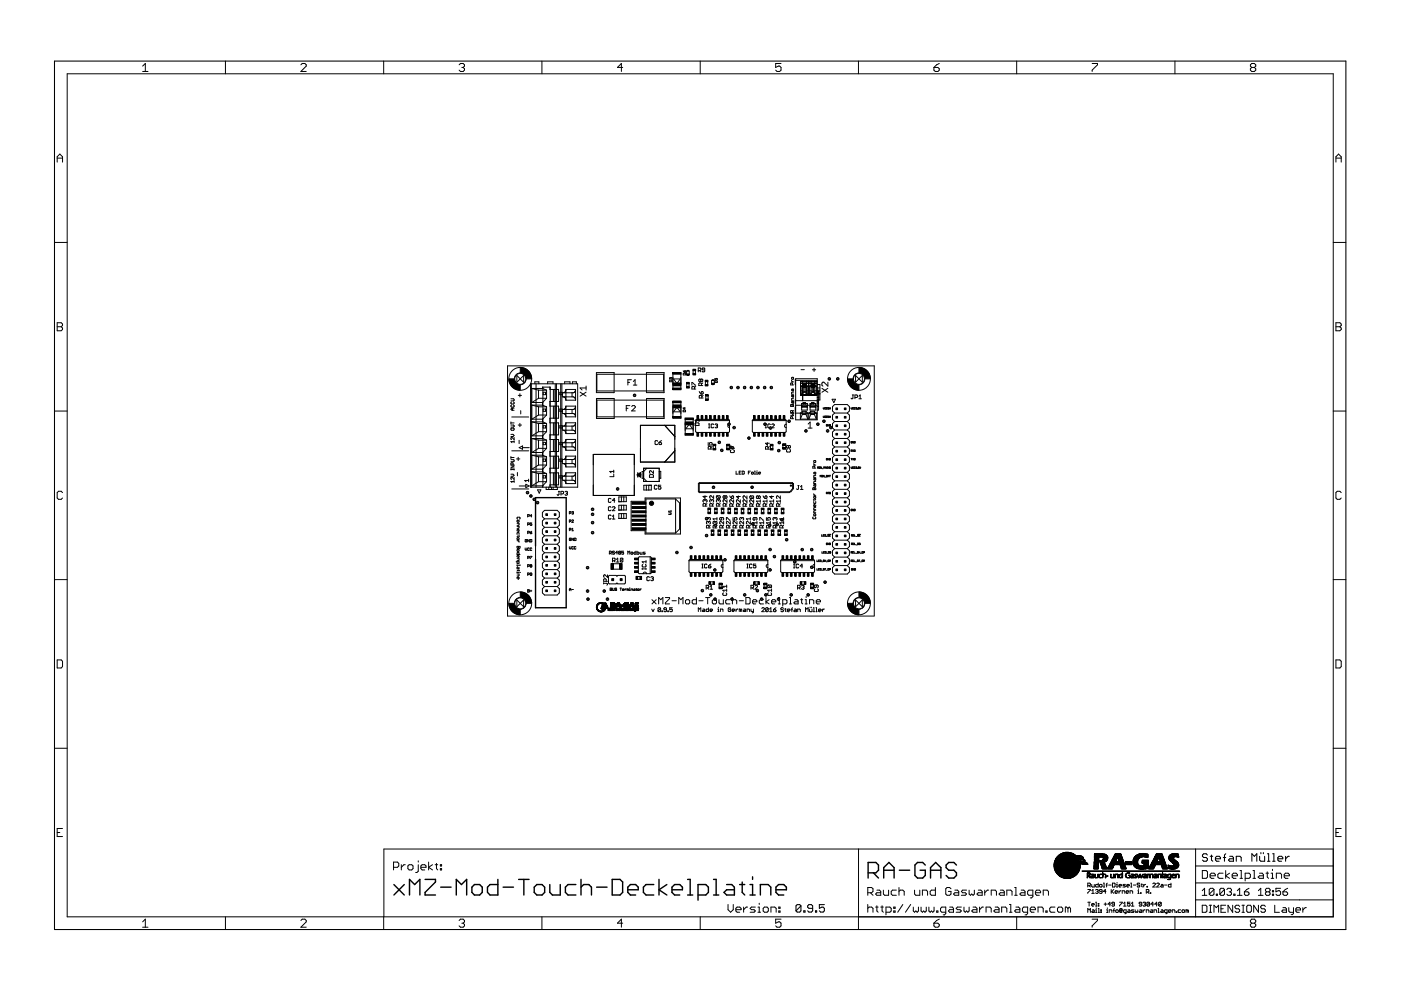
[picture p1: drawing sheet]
<svg xmlns="http://www.w3.org/2000/svg" width="420mm" height="297mm" viewBox="0 0 420 297" stroke-linecap="round" stroke-linejoin="round" font-family="sans-serif">
<g fill="none" stroke="#000" stroke-width=".3">
<path d="M152.6 113.6h2.5l.3 .6 .6 .3v2.4a3.4 3.4 0 0 1-3.4-3.3zM153.2 119.5l1 .2-.2 .5h-.8M155.4 118.5h1M155.9 118v1M156 110.2a3.4 3.4 0 0 1 3.4 3.4h-2.5l-.2-.7-.7-.3zM159.2 115h14v31h-14zM159.3 115v31M159.5 116.4l2 .5M159.5 116.4h3.2M159.5 116.4v4.2M160.4 115v-.6h1.2v.6M160.8 115v31"/>
<path d="M161.5 119.4h2.4M161.5 116.9h2.4M161.5 116.9v2.5M161.5 119.4l-2 1.2M162.7 116.4v-.4h2.3v30M162.7 116.4l1.2 .5M162.8 116v30M162.9 117.6h.7v.7h-.7zM163.9 119.4l-1.2 1.2M163.9 116.9v2.5M164.2 115v-.6h1.6v.6M164.9 116v.7h2.6v3.6h-2.6v1.4h2.6v3.6h-2.6v1.4h2.6v3.6h-2.6v1.4h2.6v3.6h-2.6v1.4h2.6v3.6h-2.6v1.4h2.6v3.6h-2.6v.7"/>
<path d="M166 116.7v3.6M166.5 116.7v3.6M166.5 115v31M166.9 115v31M167.9 117.6h.7v.7h-.7zM168.1 115v31M168.5 115v31M169 119a.9 .9 0 0 1 .7 1M169.3 115v-.6h1.6v.6M169.7 120h2.9M169.7 116.7h2.9M169.7 116.7v3.3"/>
<path d="M169.7 116.7a.9 .9 0 0 1-.7 1M171.6 117.7v1.3M171.7 115v-.6h1.1v.6M172.6 116.7a.9 .9 0 0 1-.7 1h-3.2v1.3h3.2a.9 .9 0 0 1 .7 1M172.6 116.7v3.3M174 117.5l1.8 1.2M175.8 116.3h-1.8l.6 .6M175.8 117.5l-1.8 1.2M175.8 115.7v1.2M178.9 111.7h5.3v6h-5.3zM178.9 119.4h5.3v6h-5.3zM179 112.2h20v5h-20z"/>
<path d="M179 119.9h20v5h-20zM188.3 114.6h.5M189.4 113.8h-1.1v1.6M189.9 114.3l.6-.5v1.6M189.9 115.4h1.1M193.9 111.7h5.3v6h-5.3zM193.9 119.4h5.3v6h-5.3zM200.9 113.9h.5l.1 .5h-.7zM201.2 113.3h.3l-.1 .4M201.2 113.3h-.4l.1 .4M201.2 113.3v.1M201.7 111.7h2.6v.5h-2.6z"/>
<path d="M201.7 116.3h2.6v.5h-2.6zM201.8 112.1v4.3M201.8 114.8h2.4v.9h-2.4zM202 113.6h2l-1 1.4zM204.2 112.1v4.3M204.9 112l.6-.1 .1 .5h-.7zM204.9 111.1l.4 .5M205.4 111.1l.2 .2-.1 .3h-.2zM205.9 115.9h.8v.4h-.8zM205.9 114.6h.8v.4h-.8zM205.9 112.1h.8v.3h-.8zM205.9 111.2h.8v1.2h-.8z"/>
<path d="M206 115v.9M206.1 112.3h.4v.2h-.4zM206.1 111h.4v.2h-.4zM206.7 115v.9M207.5 115.4v-.7l1.2 .7M207.8 112h.8v.4h-.8zM207.8 110.7h.8v.4h-.8zM207.9 111.1v.9M208.3 116.6v-.6l-.6-.2-.2 .8h1.2M208.6 111.1v.9M208.7 115.8l-.4 .4M209.4 111.1h.6l.2-.6-.8-.2v1.2"/>
<path d="M209.7 117.3l.6 .8M209.8 111.1l.4 .4M210.2 113.8l.2-.2 .4 .2-.3 .6-.3-.2M210.2 113.8l-.2-.2-.4 .2 .2 .6 .4-.2M210.2 113.8v.4M210.3 117.5l.2-.2 .4 .2-.2 .6h-.4zM210.4 115.6v-.6l-.6-.2-.2 .8h1.2M210.5 119.3v-.6l-.6-.2-.2 .8h1.2M210.8 114.8l-.4 .4M210.9 118.5l-.4 .4M211.3 110.9h-.5l-.2-.2 .2-.4 .5 .2v.8l-.1 .2-.6-.2M211.5 115.3h.8v.4h-.8z"/>
<path d="M211.5 114h.8v.4h-.8zM211.5 114.4v.9M211.6 119.6h.8v.4h-.8zM211.6 118.3h.8v.4h-.8zM211.7 118.7v.9M212.2 114.4v.9M212.4 118.7v.9M213.4 114.9h.8v.3h-.8zM213.4 114h.8v1.1h-.8zM213.6 115.1h.4v.2h-.4zM213.6 113.8h.4v.2h-.4zM214.4 114.3l.6-.1 .1 .5h-.7z"/>
<path d="M214.4 113.4v.5h.4l-.2-.4 .4-.1v.5M237.4 114l.3 .5M237.4 114.5h.6M237.6 113.1l.4 .1-.2 .5-.4-.2zM237.7 115.4v-.5l-.4-.1-.2 .6h.9M237.7 116.6v.5h.3v-.5h-.4l-.2 .5M237.7 118.5v.4h.3v-.4h-.4l-.2 .4M238 117.5l-.6 .2v.5h.6M238 119.4l-.6 .1v.5h.6M238.5 113.9h.1M238.5 114.8h.1M238.6 119.9v1"/>
<path d="M238.6 113.8v1.5M238.6 113.5h6.5v12.3h-6.5zM238.6 114h6.5M240.1 114.5h.6M240.1 114.3h2.4v4.2h-2.4zM240.1 114.4h2.4M240.1 118.3h2.4M240.1 115.7h2.4M240.1 115h.6M240.1 117.1h.6M240.1 118.4h.6M240.1 117.8h.6"/>
<path d="M240.2 110.8h1M240.3 115.8h2M240.7 118.2h.1M240.7 115.3h1.1M240.7 116.1h1.1M240.7 118.4h1.1M240.7 114.8h1.1M240.7 115h1.1M240.7 114.3v5.8M240.7 115.5h1.1M240.7 117.5h1.1M240.8 115.7v.5"/>
<path d="M241.1 117.4h.3M241.1 115v2.7l-.8 .6v-2.5M241.1 115.2l-.8 .6M241.4 115v2.7l.9 .6v-2.5M241.4 115.2l.9 .6M241.6 115.7v.5M241.8 114.5h.7M241.8 114.3v4.2M241.8 115h.7M241.8 117.1h.7M241.8 118.4h.7M241.8 117.8h.7"/>
<path d="M242.6 114.5h.6M242.6 114.3h2.4v4.2h-2.4zM242.6 114.4h2.4M242.6 118.3h2.4M242.6 115.7h2.4M242.6 115h.6M242.6 117.1h.6M242.6 118.4h.6M242.6 117.8h.6M242.8 115.8h2M243.2 118.4h1.1M243.2 114.8h1.1"/>
<path d="M243.2 115h1.1M243.2 115.3h1.1M243.2 116.1h1.1M243.2 115.5h1.1M243.2 114.3v4.2M243.2 117.5h1.1M243.4 115.7v.5M243.6 115v2.7l-.8 .6v-2.5M243.6 115.2l-.8 .6M243.6 117.4h.4M243.6 110.8h1M244 115v2.7l.8 .6v-2.5"/>
<path d="M244 115.2l.8 .6M244.1 115.7v.5M244.1 110.3v1M244.3 114.3v4.2M244.3 114.5h.7M244.3 115h.7M244.3 117.1h.7M244.3 118.4h.7M244.3 117.8h.7M245.1 119.9h.4v3h-.4M245.1 118.1h.8M245.1 117.2h.5v2.5h-.2"/>
<path d="M245.1 115.3h.8v4.6h-.8M245.1 116.3h.8M245.1 117h.8M245.1 117.6h.3M245.1 119.1h.5M245.1 117.9h.8M245.6 117.3h-.2v3.4h-.3M246.5 116.4l1.8 1.2M248.3 114.6v1.1l-1.2-1.1h-.3l-.3 .3v.5l.3 .3M248.3 116.4l-1.8 1.2M249.6 119.7h1l-.5 1zM254.2 113.6h2.5l.3 .6 .6 .3v2.4a3.3 3.3 0 0 1-3.4-3.3z"/>
<path d="M255.6 118.4h.4M255.8 118.4v.9l-.2 .2-.4-.2M256.4 119.1l.8-.1-.2-.6h-.6v1.1M257.6 119.5h.7M257.6 118.8l.4-.4v1.1M257.6 110.2a3.4 3.4 0 0 1 3.4 3.4h-2.5l-.2-.7-.7-.3zM153.2 127.4l1 .2-.2 .4h-.8M153.2 126.5v.6M153.2 128.5l.8-.2 .2 .5-.8 .2zM153.2 136.8v.7M153.2 137.8l1 .1-.2 .5h-.8M153.2 139.6h1l-1 .7h1"/>
<path d="M153.2 137.1h1M153.2 130.2h.7l.3 .3-.3 .3h-.7M153.2 126.8h1M153.4 121.4l-.2 .2 .2 .4 .8-.1-.2-.5M153.4 120.5l-.2 .1 .2 .5 .8-.2-.2-.4M153.5 125h5.1M153.5 135.1h5.1M153.7 122.3v.7M153.9 139.3l-.2-.6-.5 .2v.4h1M154.2 122.3h-.7l-.3 .4 .3 .3h.7M154.2 131.1v.7l-.7-.7-.3 .2 .2 .5M154.2 132.1v.6"/>
<path d="M154.2 132.4h-1l.3 .3M154.9 137.6h1M155.4 137.1v.9M155.4 127.4h1M155.7 132v1M155.7 134.2l1-.5v1zM155.9 126.9v1M156.2 123.1v1M156.7 134.2h2M159.5 131.4h3.2M159.5 121.4l2 .5M159.5 126.4l2 .5"/>
<path d="M159.5 131.4l2 .5M159.5 136.4l2 .5M159.5 121.4v4.2M159.5 126.4v4.2M159.5 131.4v4.2M159.5 136.4v4.2M159.5 120.6h3.2M159.5 121.4h3.2M159.5 125.6h3.2M159.5 126.4h3.2M159.5 130.6h3.2M159.5 135.6h3.2"/>
<path d="M159.5 136.4h3.2M161.5 139.4h2.4M161.5 134.4h2.4M161.5 136.9h2.4M161.5 131.9h2.4M161.5 126.9h2.4M161.5 129.4h2.4M161.5 121.9h2.4M161.5 124.4h2.4M161.5 121.9v2.5M161.5 126.9v2.5M161.5 131.9v2.5"/>
<path d="M161.5 136.9v2.5M161.5 124.4l-2 1.2M161.5 129.4l-2 1.2M161.5 134.4l-2 1.2M161.5 139.4l-2 1.2M162.7 120.6v.8M162.7 125.6v.8M162.7 130.6v.8M162.7 135.6v.8M162.7 121.4l1.2 .5M162.7 126.4l1.2 .5M162.7 136.4l1.2 .5"/>
<path d="M162.7 131.4l1.2 .5M162.9 137.6h.7v.7h-.7zM162.9 122.6h.7v.7h-.7zM162.9 132.6h.7v.7h-.7zM162.9 127.6h.7v.7h-.7zM163.9 134.4l-1.2 1.2M163.9 139.4l-1.2 1.2M163.9 129.4l-1.2 1.2M163.9 124.4l-1.2 1.2M163.9 121.9v2.5M163.9 126.9v2.5M163.9 131.9v2.5"/>
<path d="M163.9 136.9v2.5M166 121.7v3.6M166 126.7v3.6M166 131.7v3.6M166 136.7v3.6M166.5 121.7v3.6M166.5 126.7v3.6M166.5 131.7v3.6M166.5 136.7v3.6M167.9 137.6h.7v.7h-.7zM167.9 122.6h.7v.7h-.7zM167.9 132.6h.7v.7h-.7z"/>
<path d="M167.9 127.6h.7v.7h-.7zM169 124a.9 .9 0 0 1 .7 .9M169 128.9a.91 .91 0 0 1 .7 1.1M169 133.9a.91 .91 0 0 1 .7 1.1M169 139a.87 .87 0 0 1 .7 1M169.7 140h2.9M169.7 124.9h2.9M169.7 121.7h2.9M169.7 131.7h2.9M169.7 121.7v3.2M169.7 126.7v3.3M169.7 131.7v3.3"/>
<path d="M169.7 136.7v3.3M169.7 121.7a.9 .9 0 0 1-.7 1M169.7 126.7h2.9M169.7 126.7a.9 .9 0 0 1-.7 1M169.7 130h2.9M169.7 131.7a.87 .87 0 0 1-.7 1M169.7 135h2.9M169.7 136.7h2.9M169.7 136.7a.91 .91 0 0 1-.7 1M171.6 122.7v1.3M171.6 127.7v1.2M171.6 132.7v1.2"/>
<path d="M171.6 137.7v1.3M172.6 126.7a.9 .9 0 0 1-.7 1h-3.2v1.2h3.2a.91 .91 0 0 1 .7 1.1M172.6 131.7a.87 .87 0 0 1-.7 1h-3.2v1.2h3.2a.91 .91 0 0 1 .7 1.1M172.6 121.7v3.2M172.6 126.7v3.3M172.6 131.7v3.3M172.6 136.7v3.3M172.6 121.7a.9 .9 0 0 1-.7 1h-3.2v1.3h3.2a.9 .9 0 0 1 .7 .9M172.6 136.7a.91 .91 0 0 1-.7 1h-3.2v1.3h3.2a.87 .87 0 0 1 .7 1M177.9 136.2h12.3v12.3h-12.3zM187.8 122.4h.5M188.9 121.6h-1.1v1.6"/>
<path d="M189.4 121.8l.3-.2h.5l.3 .2v.3l-1.1 1.1h1.1M192.1 127.5h10.3v11h-10.3zM197.3 132.3l-.3-.2-.6 .2v.8l.3 .2 .6-.2M197.6 132.7h.6l.2 .4-.6 .2zM198.4 132.1l-.8 .6M199.3 127.5l3.1 3.4M201.7 124.9h2.6v.5h-2.6zM201.7 120.2h2.6v.5h-2.6zM201.8 120.7v4.2M201.8 121.4h2.4v.9h-2.4zM202.4 135.1l-3.1 3.4M203 122.1l1 1.3h-2z"/>
<path d="M204.2 120.7v4.2M205 122.9h.5l.1 .5h-.7zM205.2 122.2v.5l-.3-.4h.7M205.4 130h2.6v.5h-2.6zM205.4 125.3h2.6v.5h-2.6zM205.5 125.8v4.2M205.5 126.4h2.4v.9h-2.4zM206.7 127.1l1 1.4h-2zM207.9 125.8v4.2M208.4 126.9l1-.2 .2 .2v.6h-1.2zM208.6 126.1h10.2M208.7 125.8h9.8l.3 .3v3.3l-.4 .2h-9.5l-.3-.4z"/>
<path d="M209 124.6h.5v1.1h-.5zM209 129.6h.5v1.2h-.5zM209.6 126h-1.2l.5 .4M209.6 125.6v.8M210.3 124.6h.5v1.1h-.5zM210.3 129.6h.5v1.2h-.5zM211.5 124.6h.5v1.1h-.5zM211.5 129.6h.5v1.2h-.5zM212.4 132.7v.7h.6l-.2-.4 .2-.3 .6 .1-.2 .6M212.5 128.2h.4M212.5 127.1h.4M212.7 127.1v1.1"/>
<path d="M212.8 124.6h.5v1.1h-.5zM212.8 129.6h.5v1.2h-.5zM213.2 134.6l-.2-.8-.6 .2v.6h1.2M213.6 133.8l-.4 .4M213.8 133.2h.9v.4h-.9zM213.8 134.4h.9v.5h-.9zM213.9 133.6v.9M214 127.3l-.2-.2-.5 .2v.7l.2 .2 .5-.2M214.1 129.6h.5v1.2h-.5zM214.1 124.6h.5v1.1h-.5zM214.4 127.3l.6-.2 .2 .2-.2 .4M214.6 133.6v.9"/>
<path d="M214.8 127.7h.2M215 127.7l.2 .1-.2 .4-.6-.2M215.3 124.6h.6v1.1h-.6zM215.3 129.6h.6v1.2h-.6zM216.6 124.6h.5v1.1h-.5zM216.6 129.6h.5v1.2h-.5zM217.9 124.6h.5v1.1h-.5zM217.9 129.6h.5v1.2h-.5zM217.9 133.2h.9v.5h-.9zM217.9 134.3h.9v.5h-.9zM218 133.6v.7M218.8 127.2a.51 .51 0 0 0-.5 .5 .51 .51 0 0 0 .5 .5"/>
<path d="M218.8 133.6v.7M219.1 134.5v-.8l1.1 .8M219.2 134.9l-.1 .2 .1 .6h.8l.2-.3-.2-.5M225.6 126.1h10.2M225.7 125.8h9.8l.3 .3v3.3l-.4 .2h-9.6l-.2-.4zM226 124.6h.5v1.1h-.5zM226 129.6h.5v1.2h-.5zM227.3 124.6h.5v1.1h-.5zM227.3 129.6h.5v1.2h-.5zM228.5 124.6h.5v1.1h-.5zM228.5 129.6h.5v1.2h-.5zM229.5 128.2h.4"/>
<path d="M229.5 127.1h.4M229.7 127.1v1.1M229.8 124.6h.5v1.1h-.5zM229.8 129.6h.5v1.2h-.5zM230.1 132.7v.8l-.5-.6h1.1M230.3 134.6v-.6l-.5-.2-.2 .8h1.1M230.7 133.8l-.4 .4M231 133.2h.8v.4h-.8zM231 134.5h.8v.4h-.8zM231 127.3l-.2-.2-.5 .2v.7l.2 .2 .5-.2M231.1 133.6v.9M231.1 129.6h.5v1.2h-.5z"/>
<path d="M231.1 124.6h.5v1.1h-.5zM231.4 127.3l.2-.2 .6 .2-.8 .9h.8M231.8 133.6v.9M232.3 124.6h.6v1.1h-.6zM232.3 129.6h.6v1.2h-.6zM233.6 124.6h.5v1.1h-.5zM233.6 129.6h.5v1.2h-.5zM234.7 133h1v.5h-1zM234.7 134.2h1v.5h-1zM234.8 133.5v.7M234.9 124.6h.5v1.1h-.5zM234.9 129.6h.5v1.2h-.5z"/>
<path d="M235.6 133.5v.7M235.8 127.2a.51 .51 0 0 0-.5 .5 .51 .51 0 0 0 .5 .5M236.1 134.7l-.2 .2 .2 .6h.8l.1-.2-.1-.6M236.5 133.7l.2-.2 .3 .2-.1 .6-.4-.2M236.5 133.7l-.2-.2-.4 .2 .2 .6 .4-.2M236.5 133.7v.4M237.1 121.4l.7-.2 .2 .6h-.9zM237.1 124h.9l-.3 .3 .3 .3h-.9M237.6 121.4v.4M237.7 125.5l-.1-.6-.5 .2v.4h.9M237.7 123.7v-.5l-.4-.1-.2 .6h.9M237.7 120.3v.5h.3v-.5h-.4l-.2 .5"/>
<path d="M238 123.1l-.3 .3M238.5 123h.1M238.5 122.6h.1M238.6 122v2M238.6 121.5h6.5M238.6 123.8h6.5M238.6 120.1h6.5M240 125.6h2.3M240.4 122h1.7M240.4 121.8h1.7M240.4 120.9h1.7v2h-1.7zM240.5 121.8h1.6"/>
<path d="M240.6 123.3l-.6 .6v1.7M240.6 123.3h1.1M240.6 123.3v.9M240.6 124.2h1.1M240.6 124.2l-.6 1.4M240.8 120.6h.8v.6h-.8zM241.7 123.3l.6 .6v1.7M241.7 123.3v.9M241.7 124.2l.6 1.4M242.4 127.1l.6-.6v1.8M242.4 128.3h1.1M242.6 125.6h2.2"/>
<path d="M243 122h1.6M243 120.9h1.6v2h-1.6zM243 121.8h1.6M243 120.9v1.1M243.1 123.3v.9M243.1 123.3h1.1M243.1 123.3l-.5 .6v1.7M243.1 124.2h1.1M243.1 124.2l-.5 1.4M243.4 120.6h.7v.6h-.7zM244.1 138.2l.4-.2 .1 .5-.4 .1zM244.1 139l.2 .4"/>
<path d="M244.1 139.4h.5M244.2 123.3v.9M244.2 123.3l.6 .6v1.7M244.2 124.2l.6 1.4M244.6 120.9v1.1M245.1 121.8h.4M245.1 121h.4M245.1 120.3h.3M245.7 140h.2v.4l-.3-.1zM246.4 140v.4l-.3-.4v.4M246.9 122.2l.1 .4 .2-.4M246.9 124.7l.1 .5 .2-.5"/>
<path d="M247.7 122.2h-.3v.4h.3M247.7 124.8h-.3v.3h.3M248 140h.1M248.1 140v.4M248.1 122.2h-.3v.4h.3M248.1 137.5h-.3v.3l.3 .1-.1-.3M248.1 124.8h-.3v.3h.3M248.1 127.3h-.3v.3l.3 .1-.1-.2M248.6 122.2h-.3v.2h.3l-.1 .2h-.2M248.6 124.7h-.3v.2h.3l-.1 .3-.2-.1M248.6 127.3v.4l-.3-.4v.4M248.6 137.4v.5l-.3-.5v.5"/>
<path d="M248.6 140v.4l-.3-.4v.4M248.8 137.4l.3 .1-.1 .4h-.2zM248.8 122.2l.1 .4 .2-.4M248.8 124.7l.1 .5 .2-.5M248.8 127.3h.3l-.1 .4h-.2zM250.3 123.8l-.6-.6v-1.3l.6-.6h3.8l.6 .6v1.3l-.6 .6M250.3 128.9l-.6 .6v1.3l.6 .6M250.3 123.8l-.6 .6v1.3l.6 .6M250.3 126.3l-.6 .7v1.2l.6 .7M250.3 131.4l-.6 .7v1.2l.6 .7M250.3 134l-.6 .6v1.3l.6 .6M250.3 136.5l-.6 .6v1.3l.6 .6"/>
<path d="M250.3 139l-.6 .7v1.2l.6 .7M250.3 123.8h3.8M250.3 126.3h3.8M250.3 128.9h3.8M250.3 131.4h3.8M250.3 134h3.8M250.3 136.5h3.8M250.3 139h3.8M250.7 122.3h.5v.5h-.5zM250.7 124.8h.5v.5h-.5zM250.7 127.4h.5v.5h-.5zM250.7 129.9h.5v.5h-.5z"/>
<path d="M250.7 132.4h.5v.5h-.5zM250.7 135h.5v.5h-.5zM250.7 137.5h.5v.5h-.5zM253.2 122.3h.5v.5h-.5zM253.2 124.8h.5v.5h-.5zM253.2 127.4h.5v.5h-.5zM253.2 129.9h.5v.5h-.5zM253.2 132.4h.5v.5h-.5zM253.2 135h.5v.5h-.5zM253.2 137.5h.5v.5h-.5zM254.1 139l.6 .7v1.2l-.6 .7M254.1 123.8l.6 .6v1.3l-.6 .6"/>
<path d="M254.1 126.3l.6 .7v1.2l-.6 .7M254.1 128.9l.6 .6v1.3l-.6 .6M254.1 131.4l.6 .7v1.2l-.6 .7M254.1 134l.6 .6v1.3l-.6 .6M254.1 136.5l.6 .6v1.3l-.6 .6M255.2 122.2l.2 .4 .1-.4M255.2 135.2l.3-.3h-.3v.4M255.2 140l.2 .4 .1-.4M255.2 137.4h.3M255.4 135.2l.1 .1M255.4 137.4v.5M255.5 132.4h-.3l.1 .4 .2-.1-.1-.2"/>
<path d="M255.7 134.9l.3 .4M255.7 137.4l.3 .5M256 122.2h-.3v.4h.3M256 132.3v.5l-.3-.5v.5M256 134.9l-.3 .4M256 137.4l-.3 .5M256.2 132.3l.3 .1-.1 .4h-.2zM256.2 134.9h.3l-.1 .4h-.2zM256.2 137.4l.3 .1-.1 .4h-.2zM256.5 122.2h-.3v.4h.3M256.6 122.2h.3v.2M256.8 122.4h.1"/>
<path d="M256.9 122.4v.2h-.3M257.1 122.6h.1M257.2 122.6h.1M257.3 122.2h.3v.2M257.5 122.4h.1M257.6 122.4v.2h-.3M257.8 122.2l.1 .4 .2-.4M257.8 140l.1 .4 .2-.4M153.2 140.6v.3M153.2 142.1h.7l.3 .4-.3 .2h-.7M153.2 140.7h1M153.5 146.6h5.1"/>
<path d="M154.2 143.1v.6l-.7-.6-.3 .1 .2 .5M154.2 140.6v.3M154.2 144v.6M154.2 144.3h-1l.3 .3M155.1 156.9h.6l-.2 .6h-.4M155.1 157.8h.6l-.2 .6h-.4M155.2 141.6v1M155.2 155.6v-.6h.6v.6M155.2 155.9l.5 .2-.2 .4-.4-.1zM155.4 158.7v.6l.3-.1-.2-.5h-.3l-.1 .5M155.7 145.7h2M157.7 145.2l1 .5-1 .5z"/>
<path d="M158.2 154.7h.4l.2-.3-.6-.2v.8M158.2 157.2h.4l.2-.3-.6-.2v.8M158.2 159.7h.4l.2-.3-.6-.2v.8M158.5 144h-1.1l.4 .4M158.5 143.6v.8M159 159.6h.4l.1 .3-.4 .1zM159.5 156.7h-.5v.4h.5l-.1 .4-.4-.1M159.5 154.6h-.5l.4-.4v.8M159.5 159.2l-.5 .4M159.5 141.4l2 .5M159.5 141.4v4.2M159.5 140.6h3.2"/>
<path d="M159.5 141.4h3.2M159.5 145.6h3.2M161.2 146.8h1l-.5 1zM161.5 141.9h2.4M161.5 144.4h2.4M161.5 141.9v2.5M161.5 144.4l-2 1.2M162.7 140.6v.8M162.7 145.6v.4M162.7 141.4l1.2 .5M162.9 142.6h.7v.7h-.7zM163.3 155.5l-.6-.6v-1.3l.6-.6h3.8l.6 .6v1.3l-.6 .6"/>
<path d="M163.3 155.5h3.8M163.3 155.5l-.6 .6v1.3l.6 .7M163.3 158.1l-.6 .6v1.3l.6 .6M163.3 158.1h3.8M163.7 154h.5v.5h-.5zM163.7 156.5h.5v.5h-.5zM163.7 159.1h.5v.5h-.5zM163.8 146v.7h3.4v-.7M163.9 144.4l-1.2 1.2M163.9 141.9v2.5M164.6 146v.7M165.4 146v.7"/>
<path d="M165.9 146v.7M166 141.7v3.6M166.2 154h.5v.5h-.5zM166.2 156.5h.5v.5h-.5zM166.2 159.1h.5v.5h-.5zM166.5 141.7v3.6M167.1 155.5l.6 .6v1.3l-.6 .7M167.1 158.1l.6 .6v1.3l-.6 .6M167.4 147.3h.4M167.6 147.3v.9l-.2 .2-.3-.2M167.9 142.6h.7v.7h-.7zM168.2 148l.8-.2-.2-.5h-.6v1.1"/>
<path d="M169 144a.9 .9 0 0 1 .7 .9M169.4 147.5l.6-.2 .2 .2-.2 .3M169.7 144.9h2.9M169.7 141.7h2.9M169.7 141.7v3.2M169.7 141.7a.91 .91 0 0 1-.7 1M169.8 147.8h.2M170 147.8l.2 .2-.2 .4-.6-.2M170.8 158.8h.3l.1-.3-.4-.2v.8M170.8 153.8h.3l.1-.3-.4-.1v.7M170.8 156.3h.3l.1-.3-.4-.1v.7M171.5 158.6l.2-.3v.8"/>
<path d="M171.5 159.1h.5M171.5 156h.5l-.5 .6h.5M171.5 153.5l.4-.1v.3M171.6 142.7v1.3M171.7 153.7h.2M171.9 153.7v.4l-.4-.1M172.6 141.7a.91 .91 0 0 1-.7 1h-3.2v1.3h3.2a.9 .9 0 0 1 .7 .9M172.6 141.7v3.2M183.3 152.1l-.2-.2-.6 .2v.8l.2 .2 .6-.2M183.3 149.6l-.2-.2-.6 .2v.8l.2 .2 .6-.2M183.3 154.6l-.2-.2-.6 .2v.8l.2 .2 .6-.2M183.6 152.1l.2-.2 .6 .2-.8 1h.8"/>
<path d="M183.6 155.6h.8M183.6 154.8l.4-.4v1.2M184.1 142.1v.8h-1.2M184.1 140.9v.8M184.1 141.3h-1.2l.4 .4M184.4 150h-.8l.6-.6v1.2M185.6 148.9h2.2v1.5h-2.2zM185.6 151.4h2.2v1.5h-2.2zM186.4 153.9v1.5h-.8v-1.5h2.2v1.5h-2.2M186.4 148.9v1.5h-.8M186.4 151.4v1.5h-.8M187.1 148.9v1.5"/>
<path d="M187.1 151.4v1.5M187.1 153.9v1.5M189.3 150.3h4.2v-1h10.6v10.8h-10.6v-1h-4.2zM189.5 154.4h4.2v.6h-4.2zM189.5 155.6h4.2v.6h-4.2zM189.5 156.9h4.2v.6h-4.2zM189.5 158.2h4.2v.6h-4.2zM189.5 153.1h4.2v.6h-4.2zM189.5 151.8h4.2v.6h-4.2zM189.5 150.6h4.2v.6h-4.2zM191 142.3h1.3M191.3 141.7v1.3"/>
<path d="M191.3 142.3l.7-.6v1.3zM191.3 142.3l.7 .6M191.3 142.3l.7 .4M191.3 142.3l.7 .3M191.3 142.3l.7 .2M192 141.8l-.7 .5M192 142l-.7 .3M192 142.1l-.7 .2M192 142.2l-.7 .1M193 140.4h4.7v3.9h-4.7zM193.1 145.5l2.2-.1v1.5h-2.2zM193.8 145.5v1.4"/>
<path d="M194 140.4l-1 .9h-.4v2.1h.4l1 .9M194.8 142.5l.2-.2h.8l.2 .8h-1.2zM195.3 145.4l-.7 .1v1.4M196 141.1v.8l-.8-.8-.4 .2 .2 .6M197 145.6l-.2-.2-.6 .2v.8l.2 .2 .6-.2M197.7 141.3h.5v2.1h-.5M198.2 145.4h-.8v.6l.4-.2 .4 .2-.2 .6-.6-.2M200.5 153.7l.8 .1-.2 .4h-.6M201.3 153v.5M201.3 153.2h-.8l.3 .3M202.6 149.6h-8.9v10.2h8.9M202.6 149.6v10.2"/>
<path d="M202.6 149.6l1.2 1.2v7.8l-1.2 1.2M209.4 144.9h28.6v1.6l-.8 .9h-27.8zM209.7 144.7h28v1.7l-1 1.3h-27zM211.4 148.6v.8l-.6-.6h1.2M211.4 150l-.2-.2-.4 .2 .2 .5M211.4 150l.2-.2 .4 .2-.2 .5M211.4 150v.2M211.6 151.7l-.2-.8-.6 .2v.6h1.2M212 150.9l-.4 .4M212.3 152.3h.8v.4h-.8zM212.3 153.5h.8v.5h-.8zM212.3 152.7v.9"/>
<path d="M212.4 156.5l-.2-.2-.3 .2 .1 .6M212.4 156.5l.2-.2 .4 .2-.2 .6M212.4 155.3l-.2-.2-.3 .2 .1 .6M212.4 155.3l.2-.2 .4 .2-.2 .6M212.4 155.3v.2M212.4 156.5v.2M212.6 158.2v-.5l-.6-.2-.1 .7h1.1M213 157.5l-.4 .4M213.1 152.7v.9M213.3 158.8h.8v.4h-.8zM213.3 159.2v.9M213.4 150l.2-.2 .4 .2-.2 .5"/>
<path d="M213.4 150l-.2-.2-.3 .2 .1 .5M213.4 150v.2M213.6 151.7v-.6l-.2-.2-.5 .2v.6h1.1M214 148.6v.8l-1-.8-.1 .2 .1 .6M214 150.9l-.4 .4M214.1 159.2v.9M214.3 152.3h.8v.4h-.8zM214.3 153.5h.8v.5h-.8zM214.4 152.7v.9M214.4 156.5l-.2-.2-.4 .2 .2 .6M214.4 156.5l.2-.2 .4 .2-.2 .6M214.4 156.5v.2"/>
<path d="M214.6 158.2v-.5l-.6-.2-.2 .7h1.2M215 155.5h-1.2l.4 .4M215 155.1v.8M215 157.5l-.4 .4M215 148.6l-.2 .2 .2 .6h.8M215 148.6h.8l.2 .2-.2 .6M215 148.6l.8 .8M215.1 152.7v.9M215.3 158.8h.8v.4h-.8zM215.3 159.2v.9M215.4 150l-.2-.2-.4 .2 .2 .5M215.4 150l.2-.2 .4 .2-.2 .5"/>
<path d="M215.4 150v.2M215.6 151.7l-.2-.8-.6 .2v.6h1.2M216 150.9l-.4 .4M216 159.2v.9M216.3 152.3h.8v.4h-.8zM216.3 153.5h.8v.5h-.8zM216.3 152.7v.9M216.4 155.1l-.2 .8-.4-.2 .2-.6h.8l.2 .2-.2 .6M216.6 158.2v-.5l-.6-.2-.2 .7h1.2M217 156.3v.8l-.8-.8-.4 .2 .2 .6M217 157.5l-.4 .4M217.1 152.7v.9"/>
<path d="M217.3 158.8h.8v.4h-.8zM217.3 159.2v.9M217.4 148.8l-.2-.2-.3 .2 .1 .6 .4-.2M217.4 148.8l.2-.2 .4 .2-.2 .6-.4-.2M217.4 148.8v.4M217.6 151.7v-.6l-.2-.2-.5 .2v.6h1.1M217.8 155.9v-.8l1.2 .8M218 149.8v.7l-.8-.7-.3 .2 .1 .5M218 150.9l-.4 .4M218.1 159.2v.9M218.3 152.3h.8v.4h-.8zM218.3 153.5h.8v.5h-.8z"/>
<path d="M218.4 152.7v.9M218.6 158.2v-.5l-.6-.2-.2 .7h1.2M218.8 148.6l.6 .8M219 156.3v.8l-1-.8-.2 .2 .2 .6M219 157.5l-.4 .4M219.1 152.7v.9M219.3 158.8h.8v.4h-.8zM219.4 159.2v.9M219.4 148.8l.2-.2 .4 .2-.2 .6h-.4zM219.6 151.7v-.5l-.6-.2-.2 .7h1.2M219.8 155.1v.8h.6l-.2-.6 .6-.2 .2 .2-.2 .6M220 149.8v.8l-.8-.8-.4 .2 .2 .6"/>
<path d="M220 151l-.4 .4M220 159.2v.9M220.3 152.3h.8v.4h-.8zM220.3 153.6h.8v.4h-.8zM220.3 152.7v.9M220.6 158.2v-.5l-.6-.2-.2 .7h1.2M220.7 141.2v.9h.7M221 157.5l-.4 .4M221 156.3v.8l-.8-.8-.4 .2 .2 .6M221.1 152.7v.9M221.3 158.8h.8v.4h-.8zM221.3 159.2v.9"/>
<path d="M221.4 148.6v.8l-.5-.6h1.1M221.6 151.7v-.5l-.6-.2-.1 .7h1.1M221.7 141.7h.3M222 149.8v.8l-.8-.8-.3 .2 .1 .6M222 151l-.4 .4M222.1 159.2v.9M222.3 152.3h.8v.4h-.8zM222.3 153.6h.8v.4h-.8zM222.3 141.2h-.6v.9h.6M222.3 152.7v.9M222.4 155.3v.2M222.4 155.3l-.2-.2-.4 .2 .2 .6"/>
<path d="M222.4 155.3l.2-.2 .4 .2-.2 .6M222.6 141.2l.6 .2-.2 .7h-.4zM222.6 158.2v-.5l-.6-.2-.2 .7h1.2M223 156.3v.8l-.8-.8-.4 .2 .2 .6M223 157.5l-.4 .4M223.1 152.7v.9M223.3 158.8h.8v.4h-.8zM223.4 159.2v.9M223.6 151.7v-.5l-.6-.2-.2 .7h1.2M224 149.8v.8l-.8-.8-.4 .2 .2 .6M224 148.6v.8l-.8-.8-.4 .2 .2 .6M224 151l-.4 .4"/>
<path d="M224 159.2v.9M224.3 152.3h.8v.4h-.8zM224.3 153.6h.8v.4h-.8zM224.3 152.7v.9M224.4 141.7h.3M224.6 158.2v-.5l-.6-.2-.2 .7h1.2M225 155.5h-1.2l.4 .4M225 156.3v.8l-1-.8-.2 .2 .2 .6M225 157.5l-.4 .4M225 155.1v.8M225 141.2h-.6v.9M225 148.6h.8l.2 .2-.2 .6"/>
<path d="M225 148.6l-.1 .6 .1 .2h.8M225 148.6l.8 .8M225.1 152.7v.9M225.3 158.8h.8v.4h-.8zM225.3 159.2v.9M225.5 141.5l.5 .2-.2 .4-.4-.1zM225.6 151.7v-.5l-.6-.2-.1 .7h1.1M226 149.8v.8l-1-.8-.1 .2 .1 .6M226 151l-.4 .4M226.1 159.2v.9M226.3 152.3h.8v.4h-.8zM226.3 153.6h.8v.4h-.8z"/>
<path d="M226.3 142.1h.3M226.3 141.2l.1 .9M226.3 152.7v.9M226.4 155.1v.6l-.2 .2-.4-.2 .2-.6h.8l.2 .2-.2 .6M226.6 158.2v-.5l-.6-.2-.2 .7h1.2M226.9 141.5l.1 .6M226.9 142.1h.3M227 156.3v.8M227 156.7h-1.2l.4 .4M227 157.5l-.4 .4M227 141.1v.1M227.1 152.7v.9"/>
<path d="M227.3 158.8h.8v.4h-.8zM227.4 159.2v.9M227.4 148.8l.2-.2 .4 .2-.2 .6-.4-.2M227.4 148.8v.4M227.4 148.8l-.2-.2-.4 .2 .2 .6 .4-.2M227.5 141.8h.6l-.2-.3-.4 .2v.3l.4 .1M227.6 151.7v-.5l-.6-.2-.2 .7h1.2M227.8 155.9v-.8l1.2 .8M228 150.2h-1.2l.4 .4M228 151l-.4 .4M228 149.8v.8M228 159.2v.9"/>
<path d="M228.3 152.3h.8v.4h-.8zM228.3 153.6h.8v.4h-.8zM228.3 152.7v.9M228.6 158.2v-.5l-.6-.2-.2 .7h1.2M228.9 148.6l.5 .8M229 156.3v.8M229 156.7h-1.2l.4 .4M229 157.5l-.4 .4M229.1 152.7v.9M229.3 158.8h.8v.4h-.8zM229.3 159.2v.9M229.4 148.8l.4-.2 .2 .6-.6 .2z"/>
<path d="M229.6 151.7v-.5l-.6-.2-.1 .7h1.1M229.8 155.1v.8h.6l-.2-.6 .6-.2 .2 .2-.2 .6M230 150.2h-1.1l.3 .4M230 151l-.4 .4M230 149.8v.8M230.1 159.2v.9M230.3 152.3h.8v.4h-.8zM230.3 153.6h.8v.4h-.8zM230.3 152.7v.9M230.6 158.2v-.5l-.6-.2-.2 .7h1.2M231 157.5l-.4 .4M231 156.7h-1.2l.4 .4"/>
<path d="M231 156.3v.8M231.1 152.7v.9M231.3 158.8h.8v.4h-.8zM231.4 159.2v.9M231.4 148.6v.8l-.6-.6h1.2M231.6 151.7v-.5l-.6-.2-.2 .7h1.2M232 150.2h-1.2l.4 .4M232 149.8v.8M232 151l-.4 .4M232.1 159.2v.9M232.3 152.3h.8v.4h-.8zM232.3 153.6h.8v.4h-.8z"/>
<path d="M232.3 152.7v.9M232.4 155.3l.2-.2 .4 .2-.2 .6M232.4 155.3l-.2-.2-.4 .2 .2 .6M232.4 155.3v.2M232.6 158.2v-.5l-.6-.2-.2 .7h1.2M233 157.5l-.4 .4M233 156.3v.8M233 156.7h-1.2l.4 .4M233 152.7v.9M233.3 158.8h.8v.4h-.8zM233.3 159.2v.9M233.6 151.7v-.5l-.6-.2-.1 .7h1.1"/>
<path d="M234 148.6v.8l-.8-.8-.3 .2 .1 .6M234 150.2h-1.1l.3 .4M234 151l-.4 .4M234 149.8v.8M234.1 159.2v.9M234.3 152.3h.8v.4h-.8zM234.3 153.6h.8v.4h-.8zM234.3 152.7v.9M234.6 158.2v-.5l-.6-.2-.2 .7h1.2M235 155.5h-1.2l.4 .4M235 155.1v.8M235 156.3v.8"/>
<path d="M235 156.7h-1.2l.4 .4M235 157.5l-.4 .4M235.1 152.7v.9M235.3 158.8h.8v.4h-.8zM235.4 159.2v.9M236.1 159.2v.9M239.3 145.5h.3M239.5 145.5v1l-.2 .2-.4-.2M240.1 145.9l.3-.4v1.2M240.1 146.7h.7M243.8 146.3l.7-.1 .1 .6h-.8zM243.9 154.9v.6h.6v-.6"/>
<path d="M244.1 150.3l.1 .6 .4-.1v-.5M244.1 154.1l.4-.1 .1 .5-.4 .1zM244.1 148l.2 .5M244.1 149.7v.3M244.1 148.5h.5M244.2 148.8l.4 .1-.1 .5-.4-.2zM244.2 146.3v.5M244.3 140.3v-.4l-.4-.2-.1 .6h.8M244.3 141.6v.4h.3v-.4h-.4l-.1 .4M244.3 143.4v.4h.3v-.4h-.4l-.1 .4M244.3 145.2v.5h.3v-.5h-.4l-.1 .5M244.6 144.3l-.5 .2v.4h.5"/>
<path d="M244.6 142.5l-.5 .1v.5h.5M244.6 151.4l-.1 .4-.4-.1v-.3l.2-.2v.6M244.6 152.1l-.5 .2v.5h.5M244.6 153.1l-.5 .1v.5h.5M244.6 149.7l-.7 .1M245.2 140.4v-.4h.3v.4M246 142.9v-.4l.1 .1 .2-.1v.4M246.5 142.5l.2 .1v.3h-.3zM246.6 140.5h.3M247 140.4v-.4h.4v.4M247.2 142.5v.4l-.3-.4v.4M247.4 143h.3"/>
<path d="M247.5 140.4l.2-.4 .1 .4M247.5 140.2h.3M247.8 147.9l.3-.1v-.2h-.3v.4M247.8 142.7h.3M248 140.4h.1M248 147.9l.1 .1M248.1 142.7v-.2h-.3v.4h.3M248.1 142.7v.1M248.1 142.8v.1M248.3 142.6l.1-.1 .2 .1M248.3 142.6v.3M248.3 142.7h.3"/>
<path d="M248.3 147.6h.3M248.4 147.6v.4M248.6 142.6v.3M248.8 142.5h.3M248.9 142.5v.4M249.1 140h-.3l.3 .3h-.3M249.1 147.6h-.3v.1l.3 .2h-.3M250.3 156.8h3.8M250.3 159.4l-.6 .6v1.3l.6 .6M250.3 141.6h3.8M250.3 146.7l-.6 .6v1.3l.6 .6M250.3 141.6l-.6 .6v1.3l.6 .6"/>
<path d="M250.3 144.1l-.6 .7v1.2l.6 .7M250.3 149.2l-.6 .6v1.3l.6 .6M250.3 151.7l-.6 .7v1.2l.6 .7M250.3 154.3l-.6 .6v1.3l.6 .6M250.3 156.8l-.6 .7v1.2l.6 .7M250.3 144.1h3.8M250.3 146.7h3.8M250.3 149.2h3.8M250.3 151.7h3.8M250.3 154.3h3.8M250.3 159.4h3.8M250.7 140.1h.5v.5h-.5z"/>
<path d="M250.7 142.6h.5v.5h-.5zM250.7 145.1h.5v.5h-.5zM250.7 147.7h.5v.5h-.5zM250.7 150.2h.5v.5h-.5zM250.7 152.8h.5v.5h-.5zM250.7 155.3h.5v.5h-.5zM250.7 157.8h.5v.5h-.5zM253.2 140.1h.5v.5h-.5zM253.2 142.6h.5v.5h-.5zM253.2 145.1h.5v.5h-.5zM253.2 147.7h.5v.5h-.5zM253.2 150.2h.5v.5h-.5z"/>
<path d="M253.2 152.8h.5v.5h-.5zM253.2 155.3h.5v.5h-.5zM253.2 157.8h.5v.5h-.5zM254.1 141.6l.6 .6v1.3l-.6 .6M254.1 151.7l.6 .7v1.2l-.6 .7M254.1 156.8l.6 .7v1.2l-.6 .7M254.1 144.1l.6 .7v1.2l-.6 .7M254.1 146.7l.6 .6v1.3l-.6 .6M254.1 149.2l.6 .6v1.3l-.6 .6M254.1 154.3l.6 .6v1.3l-.6 .6M254.1 159.4l.6 .6v1.3l-.6 .6M255.5 152.7h-.3l.1 .4 .2-.1-.1-.1"/>
<path d="M256 140h-.3v.3h.3M256 152.6v.5l-.3-.5v.5M256.2 152.6l.3 .1-.1 .4h-.2zM256.5 140h-.3v.3h.3M256.6 140h.3v.2M256.8 140.2h.1M256.9 140.2v.2l-.3-.1M257.1 140.3h.1M257.3 140h.3v.2M257.5 140.2h.1M257.6 140.2v.2l-.3-.1M154.8 168.4h.9l-.2 .6-.4-.2v-.4"/>
<path d="M155.1 163.8h.9v.4l-.8 .2zM155.1 160.2l.1-.6 .5 .2v.4M155.1 167.4h.6l-.2 .6h-.4M155.1 172h.6l-.2 .6h-.4M155.1 169.3v.3M155.1 171.4v.3M155.1 162.1h.6M155.2 161.1l.5 .2-.2 .5-.4-.2zM155.2 164.7l.5 .1-.2 .5-.4-.2zM155.4 162.1l.3 .4M155.4 166.5v.6l.3-.1-.2-.5h-.3l-.1 .5M155.4 173v.6l.3-.2-.2-.4h-.3l-.1 .4"/>
<path d="M155.5 163.8v.4M155.7 160.5v.3M155.7 166.2v-.4l-.5-.2-.1 .6h.9M155.7 170.1l-.2 .4h-.4v-.4h.3v.4M155.7 170.8v.3M155.7 171.4l-.6 .2M155.8 160.7l-.7 .1M155.8 171l-.7 .1M156 169.3l-.9 .1M156 171.6h.1M156 177.4a3.4 3.4 0 0 1 3.4 3.4h-2.5l-.2-.6-.7-.3zM157.5 164.3v.4l.3 .3 .2-.7"/>
<path d="M158 161.8h-.5l.1 .6 .4-.1v-.2h-.2M158.2 167.2h.4l.2-.3-.6-.1v.7M158.2 169.7h.4l.2-.3-.6-.2v.8M158.2 172.2h.4l.2-.3-.6-.2v.8M158.2 176.7l.6 .2-.2 .6h-.4zM158.2 177.1h.4M158.8 161.7v.7l-.6-.7v.7M158.8 164.4h-.6v.5h.6M159 161.7l.5 .1-.1 .6h-.4zM159 177.1h.5M159 166.8h.5l-.5 .7M159.1 169.6v-.4l.4 .2-.1 .2"/>
<path d="M159.1 169.6v.4l.4-.1-.1-.3M159.1 169.6h.3M159.2 176.9v.5M159.5 172.1h-.4v-.4l.4 .2v.5h-.5M159.5 164.4h-.5v.5h.5M160.6 163.7v4M163.3 165.7h3.8M163.3 170.7h3.8M163.3 170.7l-.6 .7v1.2l.6 .7M163.3 165.7l-.6 .6v1.3l.6 .6M163.3 163.1h3.8M163.3 160.6h3.8"/>
<path d="M163.3 160.6l-.6 .6v1.3l.6 .6M163.3 163.1l-.6 .7v1.2l.6 .7M163.3 175.8l-.6 .6v1.3l.6 .7h3.8l.6-.7v-1.3l-.6-.6M163.3 173.3l-.6 .6v1.3l.6 .6M163.3 168.2l-.6 .6v1.3l.6 .6M163.3 168.2h3.8M163.3 173.3h3.8M163.3 175.8h3.8M163.7 161.6h.5v.5h-.5zM163.7 164.1h.5v.6h-.5zM163.7 166.7h.5v.5h-.5zM163.7 169.2h.5v.5h-.5z"/>
<path d="M163.7 171.7h.5v.6h-.5zM163.7 174.3h.5v.5h-.5zM163.7 176.8h.5v.5h-.5zM166.2 161.6h.5v.5h-.5zM166.2 164.1h.5v.6h-.5zM166.2 166.7h.5v.5h-.5zM166.2 169.2h.5v.5h-.5zM166.2 171.7h.5v.6h-.5zM166.2 174.3h.5v.5h-.5zM166.2 176.8h.5v.5h-.5zM167.1 160.6l.6 .6v1.3l-.6 .6M167.1 163.1l.6 .7v1.2l-.6 .7"/>
<path d="M167.1 165.7l.6 .6v1.3l-.6 .6M167.1 168.2l.6 .6v1.3l-.6 .6M167.1 170.7l.6 .7v1.2l-.6 .7M167.1 173.3l.6 .6v1.3l-.6 .6M170.8 176.7h.4M170.8 163.9l.2 .7 .2-.3v-.4M170.8 177.1l.2-.8 .2 .3v.5M171.2 161.4h-.4v.5l.3 .1 .1-.3h-.2M171.5 176.7h.5M172 164h-.5v.5h.5M172 161.3v.7l-.5-.7v.7M172.2 161.3l.5 .1-.1 .6h-.4z"/>
<path d="M172.7 164h-.5v.5h.5M181 174.8h1l.2 .2-.2 .4M181 174.6v.4M181.8 174.2l-.2-.7-.6 .2v.5h1.2M182.2 172.3v.8l-.8-.8-.4 .2 .2 .6M182.7 172.5h2.1l.2 .2 .3-.2h2l.3 .2v2.1l-.3 .2h-2l-.3-.2-.2 .2h-2.1l-.2-.2v-2.1zM182.8 165.8l.5-.1-.1-.5h-.4v.9M183 176.3l.5 .1-.2 .6h-.3zM183 176.6h.3M183 165.8l.3 .3M183.2 168.9h.7v1.8h-.7zM183.5 173.4h.5v.6h-.5z"/>
<path d="M183.7 168.1l.8-.2-.2-.6h-.6v1.2M183.7 176.3l.1 .7 .4-.1v-.6M183.9 170.6h2M183.9 169h2M184.1 168.1l.4 .4M184.3 165.4h-.6l.1 .3 .5 .1-.2 .3-.4-.1M184.8 167.7l.5-.4v1.2M184.8 168.5h.8M184.9 176.4h-.5l.5 .4-.1 .2-.4-.1M185.2 165.7h-.6l.4-.5v.9M185.7 165.7v-.5l.4 .2-.1 .3M185.7 165.7h.3"/>
<path d="M185.7 165.7v.4l.4-.1-.1-.3M185.9 168.9h.7v1.8h-.7zM185.9 176.3h.5M186 173.4h.6v.6h-.6zM186.2 176.3v.7M186.7 176.8h.5l-.2-.3-.3 .1 .1 .4h.2M186.8 167.5v.8l-.2 .2-.6-.2M186.8 167.5l-.2-.2-.6 .2v.8M186.8 167.5l-.8 .8M187 165.2h-.6v.5l.3-.2 .3 .2-.1 .4-.5-.1M187.4 176.5v.5M187.8 176.5l-.4 .3"/>
<path d="M188.3 176.6h.2v.4M188.3 176.6v.4M188.3 176.6l-.3-.1v.5M188.3 166.1v-.9l.3 .3 .3-.3v.9M188.7 176.5l.2 .5M188.7 177h.3M188.9 176.1v.2M189.3 177v-.5l.4 .1v.4M189.4 165.5l.4 .2-.1 .4-.5-.1zM190.1 176.5l.4 .1v.4h-.4v-.2h.4M190.3 167.3h1.1v.5h-1.1zM190.3 168.6h1.1v.5h-1.1z"/>
<path d="M190.3 169.8h1.1v.5h-1.1zM190.3 171.1h1.1v.5h-1.1zM190.7 165.2v.9h-.4l-.2-.4 .6-.2M190.7 176.5h.3M190.7 172.8h.5v.9h-.5zM190.8 176.4l.2 .6M191.1 165.2v.9h.4l.1-.4-.5-.2M191.2 176.6l.4-.1 .1 .4-.4 .1zM191.2 172.8h.7M191.2 173.7h.7M191.5 167h3.7v4.9h-3.7zM191.9 172.8h.5v.9h-.5z"/>
<path d="M191.9 176.5v.5M192 165.5l.1 .6h.5v-.6M192.3 176.5l-.4 .3M192.6 170.5h1.1M192.6 170.3v.4M192.8 169.2l-.2 .2 .2 .5h.7l.2-.1-.2-.6M192.9 172a.51 .51 0 0 1 .5-.5 .51 .51 0 0 1 .5 .5M193.5 165.5l-.6 .2 .6 .3-.6 .1M193.7 168.4h-1.1l.4 .4M193.7 168v.8M193.7 170.3v.4M194.8 173.1l-.2-.2-.6 .2 .2 1 .6-.3"/>
<path d="M195 166.9v5.1M195.2 173.1l.5-.2 .2 .2-.2 .4M195.3 168.6h1.2v.5h-1.2zM195.3 171.1h1.2v.5h-1.2zM195.3 169.8h1.2v.5h-1.2zM195.3 167.3h1.2v.5h-1.2zM195.5 179.7l1.3 1.3M195.6 173.5h.1M195.7 173.5l.2 .2-.2 .4-.5-.3M196.8 179.7l-1.3 1.3M199.5 179.1h1.3v.3l-1.3 1.3v.3h1.3M206.6 168.1l.4-.4h9.4l.4 .4"/>
<path d="M206.6 168.1v3.1l.4 .4h9.6l.2-.4v-3.1M206.6 168.1h10.2M207 166.6h.5v1.1h-.5zM207 171.6h.5v1.2h-.5zM208.3 166.6h.5v1.1h-.5zM208.3 171.6h.5v1.2h-.5zM208.9 179.1v1.9h-1l-.3-.3v-.6l.3-.4h1M209.6 166.6h.5v1.1h-.5zM209.6 171.6h.5v1.2h-.5zM210.5 170.2h.4M210.5 169.1h.4M210.7 169.1v1.1"/>
<path d="M210.8 166.6h.5v1.1h-.5zM210.8 171.6h.5v1.2h-.5zM211.6 179.1h1.3M211.8 176.2l.7-.2-.2-.6h-.5v1.2M212 169.3l-.2-.2-.5 .2 .2 .9 .5-.2M212.1 171.6h.5v1.2h-.5zM212.1 166.6h.5v1.1h-.5zM212.2 176.2l.3 .4M212.2 179.1v1.9M212.4 169.7h.6l.2 .3-.6 .2zM212.6 174.3h.4v.9h-.4zM212.9 176.6h.8"/>
<path d="M212.9 175.8l.4-.4v1.2M213 174.4h.8M213 175.1h.8M213.2 169.1l-.8 .6M213.3 160.1h.8v.4h-.8zM213.4 166.6h.5v1.1h-.5zM213.4 171.6h.5v1.2h-.5zM213.8 174.3h.5v.9h-.5zM214.6 166.6h.5v1.1h-.5zM214.6 171.6h.5v1.2h-.5zM215.3 160.1h.8v.4h-.8zM215.6 174.8h1v.5h-1z"/>
<path d="M215.6 176h1v.5h-1zM215.6 179.7v1l.3 .3h1v-1.3M215.7 175.3v.7M215.9 166.6h.5v1.1h-.5zM215.9 171.6h.5v1.2h-.5zM216.5 175.3v.7M216.8 169.1a.51 .51 0 0 0-.5 .6 .51 .51 0 0 0 .5 .5M217 177.7l-.2 .2 .2 .6h.7l.2-.2-.2-.6M217.3 160.1h.8v.4h-.8zM217.9 175.3v.8M217.9 176.5v.8M217.9 176.9h-1.1l.3 .4"/>
<path d="M217.9 175.7h-1.1l.3 .4M218.9 179.7h-.9l-.4 .4v.6l.4 .3h.9M219.3 160.1h.8v.4h-.8zM219.6 179.1v1.9M220.1 168.1l.4-.4h9.4l.4 .4M220.1 168.1v3.1l.4 .4h9.5l.3-.4v-3.1M220.1 168.1h10.2M220.5 166.6h.5v1.1h-.5zM220.5 171.6h.5v1.2h-.5zM221.3 160.1h.8v.4h-.8zM221.8 166.6h.5v1.1h-.5zM221.8 171.6h.5v1.2h-.5z"/>
<path d="M223 166.6h.5v1.1h-.5zM223 171.6h.5v1.2h-.5zM223.3 160.1h.8v.4h-.8zM223.7 179.1h.9l.4 .3v1.3l-.4 .3h-.9zM224 170.2h.4M224 169.1h.4M224.2 169.1v1.1M224.3 166.6h.5v1.1h-.5zM224.3 171.6h.5v1.2h-.5zM225.2 176.2l.8-.2-.2-.6h-.6v1.2M225.3 160.1h.8v.4h-.8zM225.5 169.3l-.2-.2-.5 .2v.7l.2 .2 .5-.2"/>
<path d="M225.6 171.6h.5v1.2h-.5zM225.6 166.6h.5v1.1h-.5zM225.6 176.2l.4 .4M226 174.3h.5v.9h-.5zM226.4 175.6l.2-.2 .6 .2-.8 1h.8M226.4 174.4h.9M226.4 175.1h.9M226.7 169.1h-.8v.6l.6-.2 .2 .5-.2 .2-.6-.2M226.8 166.6h.6v1.1h-.6zM226.8 171.6h.6v1.2h-.6zM227.3 160.1h.8v.4h-.8zM227.3 174.3h.4v.9h-.4z"/>
<path d="M228.1 166.6h.5v1.1h-.5zM228.1 171.6h.5v1.2h-.5zM229 179.7h-1l-.3 .4v.6l.3 .3h1M229.1 174.8h.9v.5h-.9zM229.1 176h.9v.5h-.9zM229.1 175.3v.7M229.3 160.1h.8v.4h-.8zM229.4 166.6h.5v1.1h-.5zM229.4 171.6h.5v1.2h-.5zM229.7 179.1v1.9M230 175.3v.7M230.3 169.1a.51 .51 0 0 0-.5 .6 .51 .51 0 0 0 .5 .5"/>
<path d="M230.4 175.3l-.2 .2 .2 .6h.8M230.4 177.7l-.2 .2 .2 .6h.8l.2-.2-.2-.6M230.4 175.3h.8l.2 .2-.2 .6M230.4 175.3l.8 .8M230.7 179.7l-1 .7 1 .6M231.3 160.1h.8v.4h-.8zM231.4 176.5v.8M231.4 176.9h-1.2l.4 .4M233.3 160.1h.8v.4h-.8zM233.4 179.1h.3v1.9M234.1 168.1l.4-.4h9.4l.4 .4M234.1 168.1v3.1l.4 .4h9.6l.2-.4v-3.1"/>
<path d="M234.1 168.1h10.2M234.5 166.6h.5v1.1h-.5zM234.5 171.6h.5v1.2h-.5zM235.3 160.1h.8v.4h-.8zM235.8 166.6h.5v1.1h-.5zM235.8 171.6h.5v1.2h-.5zM236.7 179.1h.4v1.9M237 166.6h.6v1.1h-.6zM237 171.6h.6v1.2h-.6zM238 170.2h.4M238 169.1h.4M238.2 169.1v1.1"/>
<path d="M238.3 166.6h.5v1.1h-.5zM238.3 171.6h.5v1.2h-.5zM238.4 179.7h.6l.4 .4v.9h-1l-.3-.3 .3-.3h1M239.2 176.2l.8-.2-.2-.6h-.6v1.2M239.5 169.3l-.2-.2-.5 .2 .2 .9 .5-.2M239.6 171.6h.5v1.2h-.5zM239.6 166.6h.5v1.1h-.5zM239.6 176.2l.4 .4M240 174.3h.4v.9h-.4zM240.1 179.7h.6M240.4 175.6l.5-.2 .2 .2-.2 .4M240.4 179.4v1.3l.3 .3"/>
<path d="M240.4 174.4h.9M240.4 175.1h.9M240.7 169.7h-.8l.6-.6v1.1M240.7 176h.2M240.9 166.6h.5v1.1h-.5zM240.9 171.6h.5v1.2h-.5zM240.9 176l.2 .2-.2 .4-.5-.2M241.3 174.3h.4v.9h-.4zM241.4 179.7h.4v1.3M241.8 178.8v.3M242.1 166.6h.5v1.1h-.5zM242.1 171.6h.5v1.2h-.5z"/>
<path d="M243.1 174.8h.9v.5h-.9zM243.1 176h.9v.5h-.9zM243.1 175.3v.7M243.4 166.6h.5v1.1h-.5zM243.4 171.6h.5v1.2h-.5zM244 175.3v.7M244.3 169.1a.51 .51 0 0 0-.5 .6 .51 .51 0 0 0 .5 .5M244.4 176.5l-.2 .2 .2 .6h.8l.2-.2-.2-.6M244.8 175.3v.6l-.2 .2-.4-.2 .2-.6h.8l.2 .2-.2 .6M245 167.9v.4h.3M245 170.4v.5h.3M245.5 168.1h.1"/>
<path d="M245.5 170.6h.1M245.8 167.9h-.3v.4h.3M245.8 170.4h-.3v.5h.3M246 167.9l.3 .1-.1 .3h-.2zM246 170.4l.3 .1-.1 .4h-.2zM246.4 168.4h.3M246.4 170.9h.3M246.4 160.3v.4h.3M246.5 165.3v.5h.3M246.9 160.5h.1M247 165.6h.1M247.2 160.3h-.3v.4h.3"/>
<path d="M247.2 168h-.3l.2 .3h-.2M247.2 170.5h-.3l.2 .4-.2-.1M247.3 165.3h-.3v.5h.3M247.4 160.3h.3l-.1 .4h-.2zM247.4 167.9v.4M247.4 168.1h.3M247.4 170.4h.3M247.5 165.3l.3 .1-.1 .4h-.2zM247.5 170.4v.5M247.7 167.9v.4M247.8 168.4h.3M247.8 170.9h.3"/>
<path d="M247.8 160.8h.3M247.9 165.9h.3M248.1 162.9h-.3v.3l.3 .1-.1-.3M248.3 160.2h.9M248.4 160.3h.2l-.1 .4-.2-.1zM248.4 165.3l.3 .1-.1 .4h-.2zM248.6 162.8v.5l-.3-.5v.5M248.6 168h-.3l.1 .3h.2M248.6 170.5h-.3l.1 .4 .2-.1M248.8 162.8l.3 .1-.1 .4h-.2zM248.8 168.2l.3-.2-.3-.1v.4M248.8 170.7l.3-.2-.3-.1v.5"/>
<path d="M248.8 160.5h.1M249.1 160.3h-.3v.4h.3M249.2 165.4h-.3l.2 .4-.2-.1M250.3 169.5l-.6 .7v1.2l.6 .7h3.8l.6-.7v-1.2l-.6-.7M250.3 161.9l-.6 .6v1.3l.6 .6M250.3 164.4l-.6 .7v1.2l.6 .7M250.3 167l-.6 .6v1.3l.6 .6M250.3 161.9h3.8M250.3 164.4h3.8M250.3 167h3.8M250.3 169.5h3.8M250.7 160.4h.5v.5h-.5z"/>
<path d="M250.7 162.9h.5v.5h-.5zM250.7 165.5h.5v.5h-.5zM250.7 168h.5v.5h-.5zM250.7 170.5h.5v.5h-.5zM253.2 160.4h.5v.5h-.5zM253.2 162.9h.5v.5h-.5zM253.2 165.5h.5v.5h-.5zM253.2 168h.5v.5h-.5zM253.2 170.5h.5v.5h-.5zM254.1 164.4l.6 .7v1.2l-.6 .7M254.1 167l.6 .6v1.3l-.6 .6M254.1 161.9l.6 .6v1.3l-.6 .6"/>
<path d="M255.2 165.7l.3-.3-.3-.1v.5M255.2 168.2l.3-.2-.3-.1v.4M255.3 160.6l.3-.1v-.2h-.3v.4M255.3 163.1l.3-.1v-.2h-.3v.5M255.4 165.7l.1 .1M255.4 168.2l.1 .1M255.5 163.1l.1 .2M255.5 160.6l.1 .1M255.6 170.5h-.3v.3l.3 .1-.1-.3M255.7 168.1h.1M255.7 165.6h.1M255.8 163h.1"/>
<path d="M255.8 160.5h.1M256 165.3h-.3v.5h.3M256 167.9h-.3v.4h.3M256.1 162.8h-.3v.5h.3M256.1 160.3h-.3v.4h.3M256.1 170.4v.5l-.3-.5v.5M256.2 165.3v.5h.3M256.2 167.9v.4h.3M256.3 170.4l.3 .1-.1 .4h-.2zM256.3 162.8v.5h.3M256.3 160.3v.4h.3M256.6 168.4h.3"/>
<path d="M256.6 165.9h.3M256.7 163.3h.3M256.7 160.8h.3M257.2 160.2h.9M257.2 160.3h.3l-.1 .4-.2-.1zM257.2 162.8l.3 .1-.1 .4h-.2zM257.4 165.4l-.2-.1 .2 .4h-.3M257.4 168l-.2-.1 .2 .4h-.3M257.6 165.3v.5M257.6 167.9h.3M257.6 165.6h.3M257.6 177.4a3.4 3.4 0 0 1 3.4 3.4h-2.5l-.2-.6-.7-.3z"/>
<path d="M257.7 163.2h.3M257.7 160.5h.1M257.7 167.9v.4M257.9 165.3v.5M258 162.9h-.3l.3 .2M258 160.3h-.3v.4h.3M258 163.1v.1M258 168.4h.3M258 165.9h.3M258.8 165.4h-.3l.1 .4 .2-.1M258.8 168h-.3l.1 .3h.2M259 165.7l.3-.1-.1-.3h-.2v.5"/>
<path d="M259 168.2l.3-.1-.1-.2h-.2v.4M152.6 180.8h2.5l.3 .7 .6 .3v2.5a3.4 3.4 0 0 1-3.4-3.5zM178.9 182l.2 .1zM178.9 182h.2zM178.9 181.9l.2 .1zM178.9 182.2l.2 .1zM178.9 182.2h.2zM178.9 182.1l.2 .1zM178.9 182.1h.2zM178.9 181.9h.2zM178.9 181.8l.2 .1zM178.9 181.8h.2z"/>
<path d="M178.9 181.7l.2 .1zM178.9 182.3l.2 .1zM178.9 182.3h.2zM178.9 181.7h.2zM178.9 181.6l.2 .1zM178.9 182.4h.2zM178.9 182.5h.3zM178.9 182.4l.3 .1zM178.9 182.4h.3zM178.9 181.6h.3zM178.9 181.5l.3 .1zM179 182.5h.2z"/>
<path d="M179 181.5h.2zM179 182.6h.2zM179 182.6l.3 .1zM179 182.5l.2 .1zM179 181.4l.2 .1zM179 181.4h.3zM179 181.4h.2zM179 181.3l.3 .1zM179.1 182.7l.2 .1zM179.1 182.7h.2zM179.1 181.3h.2zM179.1 182.8h.3z"/>
<path d="M179.1 181.2l.2 .1zM179.1 181.2l.3 .1zM179.1 181.2h.3zM179.1 182.8l.3 .1zM179.2 182.9h.3zM179.2 181.1l.3 .1zM179.2 181.1h.3zM179.2 182.9l.3 .1zM179.2 181l.4 .1zM179.3 181h.3zM179.3 183h.3zM179.3 183h.4z"/>
<path d="M179.3 181h.4zM179.3 183l.4 .1zM179.4 183.1h.3zM179.4 183.1h.4zM179.4 180.9l.3 .1zM179.4 180.9l.4 .1zM179.4 180.9h.5zM179.5 183.1l.4 .1zM179.5 180.8l.4 .1zM179.5 180.8l.5 .1zM179.5 183.2h1.5zM179.5 183.2h.6z"/>
<path d="M179.5 180.8h.7zM179.6 180.8h1.3zM179.6 183.2l1.4 .1zM179.6 180.7l1.3 .1zM179.7 183.2l1.2 .1zM179.7 180.7l1.2 .1zM179.7 183.3h1.1zM179.7 180.7h1.1zM179.8 180.7h.9zM179.8 183.3l.9 .1zM179.9 180.7h.8zM179.9 183.3l.7 .1z"/>
<path d="M180 180.6l.6 .1zM180.1 183.4h.4zM180.2 180.6h.2zM180.2 182.2l.9 .1zM180.2 182.3h.8zM180.3 182.4h.3zM180.3 182.4h.4zM180.3 182.3l.7 .1zM180.3 182.5h.1M180.3 182.3l.6 .1zM180.3 180.8h.7zM180.4 182.5h.2z"/>
<path d="M180.4 182.4h.4zM180.4 181.7h.7zM180.4 181.6l.7 .1zM180.4 183.2h.6zM180.4 182.5h.5zM180.4 181.8h.1M180.4 181.7h.6zM180.5 181.8h.3zM180.5 181.8l.2 .1zM180.5 181.7l.5 .1zM180.5 181.9h.1M180.5 180.8l.6 .1z"/>
<path d="M180.6 182.2h.5zM180.6 181.1h.1M180.6 183.1l.4 .1zM180.6 182.5l.1 .1zM180.6 181.9h.4zM180.6 181.7l.4 .1zM180.6 181.1h.5zM180.6 181.1h.6zM180.6 181.2l.3 .1zM180.6 180.8l.5 .1zM180.6 183.1l.5 .1zM180.6 181.3h.1"/>
<path d="M180.6 181.2h.1M180.6 181.1l.5 .1zM180.7 182.2h.5zM180.7 181.9h.2zM180.7 181.8h.2zM180.7 181.6l.4 .1zM180.7 181.3h.4zM180.7 183.1h.4zM180.7 180.9h1.1zM180.7 181.2h.4zM180.7 181.1h.5zM180.7 182.1l.5 .1z"/>
<path d="M180.7 181.3h.3zM180.7 180.9l1 .1zM180.8 183.1h.3zM180.8 182.5h.2zM180.8 182.1l.5 .1zM180.8 181.6h.4zM180.8 180.9l.7 .1zM180.8 183l.4 .1zM180.8 181.2h.2zM180.8 181h.6zM180.8 182.1h.5zM180.8 181l.4 .1z"/>
<path d="M180.9 183h.3zM180.9 182.5h.1M180.9 182.1h.4zM180.9 181.5l.4 .1zM180.9 181h.4zM180.9 183h.4zM180.9 181.8l.2 .1zM180.9 182.1h.5zM181 182l.4 .1zM181 181.5h.3zM181 182.5h.1M181 182.9l.3 .1z"/>
<path d="M181 182h.4zM181 181.9h.1M181 182.9h.3zM181 181.3h.1M181 182.4h.1M181 181.5h.4zM181 181.4l.4 .1zM181.1 182.9h.3zM181.1 181.9l.4 .1zM181.1 181.4l.4 .1zM181.1 182.8l.3 .1zM181.1 182.4h.1"/>
<path d="M181.1 181.8h.1M181.1 181.9l.6 .1zM181.1 181.4h.9zM181.1 181.2l.3 .1zM181.1 181.9h1.2zM181.1 182.8h.3zM181.1 181.9h1.1zM181.1 181.2h.3zM181.1 180.8l.7 .1zM181.2 182.8h.2zM181.2 182.4h.1M181.2 181.8h.1"/>
<path d="M181.2 181.3l.8 .1zM181.2 181.2l.6 .1zM181.2 180.8l.6 .1zM181.2 182.7l.3 .1zM181.2 181.8l1 .1zM181.2 181.3h.7zM181.2 181.3h.6zM181.2 181.2h.2zM181.2 181.1l.2 .1zM181.2 182.7l.2 .1zM181.2 182.7h.3zM181.2 181.7h.1"/>
<path d="M181.2 181.3l.7 .1zM181.2 180.8h.5zM181.3 182.6l.2 .1zM181.3 182.3h.1M181.3 182.6h.2zM181.3 181.8h.8zM181.3 181.7h.1M181.3 181.1h.1M181.3 180.8h.4zM181.3 181.6l.3 .1zM181.3 182.5l.2 .1zM181.3 182.5h.2z"/>
<path d="M181.3 180.7l.3 .1zM181.4 182.5h.2zM181.4 182.2h.3zM181.4 181.6h.2zM181.4 182.4l.2 .1zM181.4 182.4h.2zM181.4 181.7l.6 .1zM181.4 181l.5 .1zM181.4 182.1l.3 .1zM181.4 181.6l.2 .1zM181.4 182.3l.2 .1zM181.4 182.3h.2z"/>
<path d="M181.4 182.2l.2 .1zM181.4 181.7h.2zM181.4 181.7h.5zM181.5 181.5l.6 .1zM181.5 182.1h.2zM181.5 181h.4zM181.5 181.5h.6zM181.5 181.3h.1M181.6 182.1h.2zM181.6 180.9l.2 .1zM181.6 182.1h.7zM181.7 181h.1"/>
<path d="M181.8 181h.1M181.8 181.4l.2 .1zM181.8 181.1h.1M181.9 181.5h.1M181.9 182.4h9.7zM181.9 182.3l9.7 .1zM181.9 182.4h9.7M182 181.9l.3 .1zM182 181.6h.1M182.1 182.1h.3zM182.1 182h.1M182.2 182h.1"/>
<path d="M182.2 182.1h.1M182.3 182.1h.1M182.4 183h.1M182.4 182.9h.1M182.4 182.8h.1M182.4 182.7h.1M182.4 182.6h.1M182.4 182.5l.3 .1zM182.4 182.5h.2zM182.5 182.7l.2 .1zM182.5 182.8h.1M182.5 182.9h.1"/>
<path d="M182.6 182.9h.1M182.6 183h.1M182.6 182.8h.1M182.7 183h.1M182.7 182.7h.1M182.7 182.6h.1M182.8 183h.1M182.8 182.9h.1M182.8 183h.2zM182.8 182.7h.1M182.9 182.9h.1M182.9 182.6l.1 .1z"/>
<path d="M182.9 182.8h.2zM183 182.8h.1M183 182.7h.1M183 183h.1M183 182.9h.1M183 182.1h.5zM183.1 182.1h.4zM183.1 182l.4 .1zM183.1 182h.4zM183.1 181.9l.4 .1zM183.1 181.9h.4zM183.1 181.8l.4 .1z"/>
<path d="M183.1 181.8h.4zM183.1 181.7l.4 .1zM183.1 181.7h.4zM183.1 181.6l.4 .1zM183.1 181.6h.4zM183.1 181.5l.4 .1zM183.1 181.5h.4zM183.1 181.4l.4 .1zM183.1 181.4h.4zM183.1 181.3l.4 .1zM183.1 181.3h.4zM183.1 181.2l.4 .1z"/>
<path d="M183.1 180.9h1.3zM183.1 180.8l1.3 .1zM183.1 180.7h1.1zM183.1 181.2h.5zM183.1 181.1l.5 .1zM183.1 181.1h.5zM183.1 181l.5 .1zM183.1 181h.5zM183.1 180.9l1.3 .1zM183.1 180.8h1.3zM183.1 180.7l1.3 .1zM183.1 180.7l1.2 .1z"/>
<path d="M183.1 180.7h1.2zM183.1 180.6l.9 .1zM183.2 182.9h.1M183.2 182.8h.1M183.2 183h.1M183.2 182.7h.1M183.2 183h.2zM183.3 183h.1M183.4 183h.1M183.4 182.9h.1M183.5 183h.1M183.5 182.9h.1"/>
<path d="M183.5 182.8h.1M183.5 182.7h.1M183.6 182.9h.1M183.6 182.8h.1M183.6 182.7h.1M183.6 183h.1M183.6 181.3h.1M183.6 181.4h.7zM183.6 181.3l.7 .1zM183.6 181.3l.8 .1zM183.7 183h.1zM183.7 181.4l.4 .1z"/>
<path d="M183.7 181.4l.5 .1zM183.7 181.4h.6zM183.7 182.6l.2 .1zM183.7 181.5h.4zM183.7 181.6l.5 .1zM183.7 181.6h.5zM183.7 181.5l.5 .1zM183.7 181.5h.5zM183.7 181.3h.7zM183.8 181.7l.4 .1zM183.8 181.7h.4zM183.8 181.8h.5z"/>
<path d="M183.8 183h.1M183.8 182.7h.1M183.8 181.8l.5 .1zM183.8 181.8h.4zM183.8 181.9h.5zM183.9 181.9l.4 .1zM183.9 182l.4 .1zM183.9 182h.4zM183.9 181.3h.5zM183.9 182.1h1zM183.9 182.1h.5zM183.9 183h.1"/>
<path d="M183.9 182.9h.1M183.9 181.2l.5 .1zM183.9 181h.6zM183.9 182.8h.1M183.9 182.7h.1M183.9 182.6h.1M183.9 182.5h.1M184 181.2l.4 .1zM184 181.2h.4zM184 181.1l.4 .1zM184 181l.4 .1zM184 181h.4z"/>
<path d="M184 182.7h.1M184 181.1h.4zM184.1 182.7h.1M184.2 182.7h.1M184.2 183h.1M184.2 182.9h.1M184.2 182.8h.1M184.3 182.8l.2 .1zM184.4 182.1h.5zM184.4 182l.6 .1zM184.4 182h.6zM184.5 181.9l.5 .1z"/>
<path d="M184.5 182h.5zM184.5 181.9h.5zM184.6 181.8l.4 .1zM184.6 181.8h.5zM184.6 181.7l.5 .1zM184.6 181.7h.5zM184.6 181.7h1.5zM184.7 181.6l1.4 .1zM184.7 181.6h1.4zM184.7 182.9h.1M184.7 181.5l1.4 .1zM184.7 183h.1"/>
<path d="M184.7 182.8h.1M184.7 182.7h.1M184.7 181.5h1.4zM184.8 181.4l1.2 .1zM184.8 183h.2zM184.8 181.4h1.2zM184.8 181.4h.4zM184.8 181.3l.4 .1zM184.8 181.3l.5 .1zM184.8 181.3h.5zM184.9 181.3h.4zM184.9 181.2l.4 .1z"/>
<path d="M184.9 181.2h.4zM184.9 183h.1M184.9 181.1l.5 .1zM184.9 181.1h.5zM185 181.1h.4zM185 183h.1M185 182.9h.1M185 181l.4 .1zM185 181h.4zM185 181h.8zM185 182.8h.1M185 182.7h.1"/>
<path d="M185 180.9l.8 .1zM185.1 180.9h.7zM185.1 180.8l.7 .1zM185.1 180.8h.7zM185.1 180.7l.7 .1zM185.1 183h.1M185.1 182.9h.1M185.1 180.7h.7zM185.2 182.9h.1M185.2 182.8h.1M185.2 182.7h.1M185.2 180.7h.6z"/>
<path d="M185.2 180.6l.5 .1zM185.3 182.7h.1M185.4 182.7h.1M185.4 183h.1M185.4 182.9h.1M185.4 182.8h.1M185.4 181h.5zM185.5 181.1h.4zM185.5 181l.4 .1zM185.5 181h.4zM185.5 181.2h.4zM185.5 181.1l.4 .1z"/>
<path d="M185.5 181.2l.4 .1zM185.5 181.3h.5zM185.6 182.9h.1M185.6 182.8h.1M185.6 181.4h.4zM185.6 181.3l.4 .1zM185.6 183h.1M185.6 182.7h.1M185.6 183h.2zM185.7 182.7h.1M185.7 181.7l.4 .1zM185.7 181.7h.4z"/>
<path d="M185.7 181.8l.5 .1zM185.7 181.8h.5zM185.7 182.6l.2 .1zM185.7 181.9h.5zM185.8 182h.4zM185.8 181.9l.4 .1zM185.8 183h.1M185.8 182.1h.5zM185.8 182.1h.4zM185.8 182l.4 .1zM185.8 182.9h.1M185.8 182.7h.1"/>
<path d="M185.9 183h.1M185.9 182.9h.1M185.9 182.8h.1M185.9 182.7h.1M185.9 182.6h.1M185.9 182.5h.1M186.2 182.9h.1M186.2 182.8h.1M186.2 182.7h.1M186.2 183h.1M186.2 182.6h.1M186.2 181.7h.6z"/>
<path d="M186.2 181.6l.6 .1zM186.2 181.6h.6zM186.2 181.5l.6 .1zM186.2 181.5h.6zM186.2 181.4l.6 .1zM186.2 181.4h.6zM186.3 182.9h.1M186.3 182.6h.1M186.3 183h.1M186.4 183h.2zM186.4 182.5h.2zM186.5 182.7l.1 .1z"/>
<path d="M186.5 182.6h.1M186.6 183h.1M186.6 182.9h.1M186.6 182.8h.1M186.7 183h.1M186.7 182.9h.1M186.8 182.7h.1M186.8 183h.1zM186.8 182.9h.1M186.8 182.6l.2 .1zM186.9 182.8h.1M186.9 182.7h.1"/>
<path d="M186.9 181.5l.5 .1zM186.9 181.5h.5zM186.9 181.4l.5 .1zM186.9 181.4h.5zM186.9 181.3l.5 .1zM186.9 181.3h.5zM187 182.8h.1M187 181.7h.5zM187 181.6l.4 .1zM187 181.6h.4zM187 181.3h.4zM187 181.2l.4 .1z"/>
<path d="M187 181.2h.5zM187 183h.1M187 182.9h.1M187 182.7h.1M187 181.7l.5 .1zM187 181.1l.5 .1zM187 181.1h.5zM187 181.7l.6 .1zM187 181.1h.6zM187 181.8h.6zM187 181h.6zM187 181.8l.7 .1z"/>
<path d="M187 181l.6 .1zM187 181h.7zM187.1 181.8l1.4 .1zM187.1 181h.6zM187.1 183h.2zM187.1 183h.1M187.1 181.9h1.3zM187.1 180.9l.8 .1zM187.1 182.8h.1M187.1 182.7h.1M187.1 181.9l1.3 .1zM187.1 180.9l1.3 .1z"/>
<path d="M187.1 180.9h1.3zM187.2 182.8h.1M187.2 182.7h.1M187.2 182.6l.1 .1zM187.2 180.8l1.2 .1zM187.2 182.9h.1M187.2 182h1.2zM187.2 180.8h1.2zM187.2 183h.1M187.3 182l1.1 .1zM187.3 183h.1M187.3 182.9h.1"/>
<path d="M187.3 182.7h.1M187.3 180.7l1.1 .1zM187.3 182.1h1.1zM187.4 182.8h.1M187.4 182.7h.1M187.4 182.1h1zM187.4 180.7h1zM187.4 182.9h.1M187.5 183h.1M187.5 182.9h.1M187.5 182.1h.8zM187.5 180.7h.9z"/>
<path d="M187.6 182.9h.1M187.6 182.8h.1M187.6 182.7h.1M187.6 182.1l.5 .1zM187.6 180.6l.7 .1zM187.7 182.8h.1M187.7 182.9h.1M187.7 183h.1M187.7 180.6h.3zM187.8 183h.1M187.8 182.9h.1M187.8 181.4h.7z"/>
<path d="M187.8 181.5l.7 .1zM187.8 181.5h.7zM187.8 181.4l.7 .1zM187.9 182.8h.1M187.9 181.3l.6 .1zM187.9 181.3h.6zM187.9 182.7h.1M187.9 181.8l.6 .1zM188 183h.1M188 182.9h.1M188 183h.2zM188 182.7h.1"/>
<path d="M188 181.8h.5zM188 182.6l.2 .1zM188 181.7l.5 .1zM188 181.7h.5zM188 181.6l.5 .1zM188 181.6h.5zM188.1 182.8h.1M188.1 180.9l.3 .1zM188.2 182.7h.1M188.2 182.8h.1M188.2 183h.1M188.2 182.9h.1"/>
<path d="M188.3 181h.1zM188.4 183h.1M188.4 182.9h.1M188.4 182.8h.1M188.4 182.7h.1M188.4 181h.1M188.4 182.1h.6zM188.5 182.7h.1M188.5 182.1h.5zM188.5 182l.5 .1zM188.5 182h.5zM188.6 182h.4z"/>
<path d="M188.6 181.9l.4 .1zM188.6 181.9l.5 .1zM188.6 183h.1M188.6 182.9h.1M188.6 181.9h.5zM188.6 182.8h.1M188.6 182.7h.1M188.6 181.8l.5 .1zM188.7 181.8l.4 .1zM188.7 181.8h.4zM188.7 182.7h.1M188.7 181.7l.4 .1z"/>
<path d="M188.7 181.7h.5zM188.7 181.7h1.5zM188.7 181.6l1.5 .1zM188.7 181.6h1.5zM188.8 181.6h1.4zM188.8 182.7h.1M188.8 181.5l1.3 .1zM188.8 181.5h1.3zM188.8 181.4l1.3 .1zM188.9 182.7h.1M188.9 181.4h1.2zM188.9 181.4h.4z"/>
<path d="M188.9 183h.1M188.9 182.9h.1M188.9 182.8h.1M188.9 181.3l.4 .1zM188.9 181.3h.5zM189 181.2l.4 .1zM189 181.2h.4zM189 183h.1M189 182.9h.1M189 181.1l.4 .1zM189 181.1h.4zM189 183h.2z"/>
<path d="M189.1 182.7h.1M189.1 181l.4 .1zM189.1 181h.4zM189.1 182.9h.1M189.1 182.6l.2 .1zM189.1 181h.8zM189.1 180.9l.8 .1zM189.1 180.9h.8zM189.2 182.8h.1M189.2 180.8l.7 .1zM189.2 180.8h.7zM189.2 180.7l.7 .1z"/>
<path d="M189.2 182.7h.1M189.2 180.7h.6zM189.3 183h.1M189.3 182.8h.1M189.3 180.7h.5zM189.3 180.6l.5 .1zM189.3 182.9h.1M189.3 182.7h.1M189.4 183h.1M189.4 182.9h.1M189.4 182.8h.1M189.4 182.7h.1"/>
<path d="M189.5 182.7h.1M189.5 182.6l.2 .1zM189.5 181l.4 .1zM189.5 181h.4zM189.5 181.1h.5zM189.6 181.1l.4 .1zM189.6 181.1h.4zM189.6 181.2l.4 .1zM189.6 181.2h.4zM189.6 182.7h.1M189.6 181.3h.4zM189.6 181.3l.5 .1z"/>
<path d="M189.6 181.3h.5zM189.7 181.4h.4zM189.7 183h.1M189.7 182.9h.1M189.7 182.8h.1M189.7 182.7h.1M189.7 181.7l.5 .1zM189.7 181.7h.5zM189.8 181.8h.4zM189.8 181.7l.4 .1zM189.8 181.8l.4 .1zM189.8 181.9h.5z"/>
<path d="M189.8 181.8l.5 .1zM189.8 183h.1M189.8 181.9l.5 .1zM189.8 182.9h.1M189.8 182.8h.1M189.8 182.7h.1M189.8 182.6h.1M189.8 182.5h.1M189.8 182l.5 .1zM189.8 182h.5zM189.9 182.1h.5zM189.9 182.1h.4z"/>
<path d="M189.9 183h.1M189.9 182.9h.1M190 183h.1M190 182.9h.1M190 183h.2zM190 182.7h.1M190 182.6l.2 .1zM190.1 182.8h.1M190.2 182.7h.1M190.2 182.8h.1M190.2 183h.1M190.2 182.9h.1"/>
<path d="M190.3 182.9h.1M190.4 182.9h.1M190.4 182.8h.1M190.4 183.2h.1M190.4 183h.1M190.4 182.7h.1M190.4 183.2h.2zM190.4 183h.2zM190.4 181.9h1zM190.4 181.8l1 .1zM190.4 181.8l1.1 .1zM190.4 181.8h.2z"/>
<path d="M190.4 181.8h.1M190.4 182.1h.8zM190.4 182.1h.9zM190.4 182h.9zM190.4 182h1zM190.4 181.9l1 .1zM190.5 182l.8 .1zM190.5 181.9l.9 .1zM190.5 181.1h.4zM190.5 181l.4 .1zM190.5 181h.4zM190.5 181h.5z"/>
<path d="M190.5 180.9l.5 .1zM190.5 182.6l.2 .1zM190.5 181.1l.5 .1zM190.5 181.1h.5zM190.5 180.9l1 .1zM190.5 180.9h1zM190.5 183.2h.1M190.5 182.1h.7zM190.5 181.2h.6zM190.5 181.2h.5zM190.5 180.8l1 .1zM190.5 183h.1"/>
<path d="M190.5 181.2l.6 .1zM190.5 180.8h1zM190.6 181.3h.6zM190.6 181.2l.5 .1zM190.6 180.7l.9 .1zM190.6 183h.1M190.6 183.2h.1M190.6 183.1h.1M190.6 182.9h.1M190.6 182.7h.1M190.6 181.3l.6 .1zM190.6 182.8h.1"/>
<path d="M190.6 180.7h.9zM190.7 180.7h.7zM190.7 181.4h.6zM190.7 182.1l.4 .1zM190.7 181.4l.6 .1zM190.8 182.9h.1M190.8 182.8h.3zM190.8 182.8h.1M190.8 181.4l.6 .1zM190.8 183h.1M190.8 182.7h.1M190.8 181.5h.6z"/>
<path d="M190.8 180.6l.6 .1zM190.8 183h.3zM190.9 181.5h.5zM190.9 182.7h.1M190.9 181.5l.6 .1zM190.9 181.8h.6zM190.9 181.6h.5zM190.9 180.6h.3zM190.9 181.6h.6zM191 181.8h.5zM191 181.6l.5 .1zM191 182.7h.1"/>
<path d="M191 181.7l.5 .1zM191 181.7h.5zM191 183h.1M191.1 182.8h.1M191.2 183h.1M191.2 182.9h.1M191.2 182.8h.1M191.2 182.7h.1M191.3 182.7h.1M191.3 182.6l.2 .1zM191.3 180.9l.2 .1zM191.4 182.7h.1"/>
<path d="M191.4 181h.1M191.4 183h.1M191.5 182.9h.1M191.5 182.8h.1M195.5 182.6l.3 .7 .4-.7M197.5 181v-1.9l.7 .6 .6-.6v1.9M198.1 182.4l-.2 .9-.6-.2M198.1 182.4l-.6-.2-.2 .9M198.1 182.4l-.8 .7M198.5 183.1l.2 .2zM199.9 182.8l-.8-.2 .2-.4 .6 .2v.7l-.2 .2-.6-.2M200.3 183.1l.1 .2z"/>
<path d="M201.5 180.1h1.3M201.6 182.2h-.7v.6l.3-.2 .4 .2-.2 .5-.5-.2M203.6 181v-1.9l.6 .6 .6-.6v1.9M205.6 180.1l.3-.4h.6l.3 .4v.6l-.3 .3h-.6l-.3-.3zM209.4 183.3v-1.1l.4 .4 .4-.4v1.1M209.6 180.1h1.3M210.8 182.6l.5 .2v.5h-.5l-.2-.2 .2-.2h.5M212.5 182.2v1.1l-.7-.2 .2-.5h.5M212.9 182.9h.8l-.2-.3-.6 .2v.3l.6 .2M213.6 180.1l.3-.4h.7l.3 .4v.6l-.3 .3h-.7l-.3-.3zM215.3 183.3h.3M215.3 182.6h.2v.7"/>
<path d="M215.5 182v.2M216 183.3v-.7h.6l.2 .7M219.1 182.4l-.2-.2-.5 .2v.7l.5 .2 .2-.5h-.3M219.6 182.9h.7l-.2-.3-.5 .2v.3l.5 .2M219.6 180.1l.4-.4h.6l.3 .4v.9M220.7 182.6v.7M221.3 182.6l-.6 .3M221.7 180.1h1.2M222.1 182.8l-.4-.2v.7M222.1 182.8v.5M222.1 182.8l.2-.2 .1 .2v.5M223.1 182.6l.5 .2v.5h-.5l-.2-.2 .2-.2h.5"/>
<path d="M224 183.3v-.7l.8 .2v.5M225.2 182.6v.5l.8 .2M225.7 180.4h1.3l-.3-.7h-.7l-.3 .4v.6l.3 .3h.7M226 182.6v.9l-.4 .2M228.5 182.4l.1-.2 .6 .2-.7 .9h.7M230.4 182.4l-.2 .9-.6-.2M230.4 182.4l-.6-.2-.2 .9M230.4 182.4l-.8 .7M230.8 183.3h.8M230.8 182.6l.4-.4v1.1M231.4 180.4h1.3l-.4-.7h-.6l-.3 .4v.6l.3 .3h.6M232 182.8h.5l.2 .3-.5 .2z"/>
<path d="M232.7 182.2l-.7 .6M233.4 181h.6M234.7 181h1l.3-.3v-.6l-.3-.4h-1v2M235 182.4l-.2-.2-.6 .2 .2 .4 .6 .1-.2 .4-.6-.2M235.3 182.6h.4M235.5 182.4v.7l.2 .2M236.1 182.9h.8l-.2-.3-.6 .2 .2 .5h.4M236.7 181h.7M237.3 182.8h.4M237.7 182.2l-.2 .2v.9M238.3 182.6l.5 .2v.5h-.5l-.2-.2 .2-.2h.5M239.2 183.3v-.7l.8 .2v.5"/>
<path d="M241.4 181h.7M241.6 183.3v-1.1l.4 .4 .4-.4v1.1M242.7 182.6l.2 .7h.6v-.7M242.8 181v-1.3h.9l.4 .4v.9M242.9 182v.2M243.3 182v.2M243.9 182.2h.2v1.1M243.9 183.3h.4M244.7 183.3h.4M244.7 182.2h.2v1.1M244.8 180.4h1.3l-.4-.7h-.6l-.3 .4v.6l.3 .3h.6M245.5 182.9h.8l-.2-.3-.6 .2 .2 .5h.4"/>
<path d="M246.6 182.6v.7M247.2 182.6l-.6 .3M254.2 180.8h2.5l.3 .7 .6 .3v2.5a3.4 3.4 0 0 1-3.4-3.5z"/>
<circle cx="156" cy="113.6" r="3.4"/>
<circle cx="156" cy="113.6" r="1.76"/>
<circle cx="257.6" cy="113.6" r="3.4"/>
<circle cx="257.6" cy="113.6" r="1.76"/>
<circle cx="195.4" cy="150.9" r=".64"/>
<circle cx="237.2" cy="145.6" r=".19"/>
<circle cx="210.6" cy="177" r=".38"/>
<circle cx="156" cy="180.8" r="3.4"/>
<circle cx="156" cy="180.8" r="1.76"/>
<circle cx="257.6" cy="180.8" r="3.4"/>
<circle cx="257.6" cy="180.8" r="1.76"/>
</g>
<path d="M160.6 163.7v-14.5h9.2v33h-9.2v-14.5" fill="none" stroke="#000" stroke-width=".42"/>
<g fill="#000">
<path d="M152.6 113.6h2.5l.3 .6 .6 .3v2.4a3.4 3.4 0 0 1-3.4-3.3z" fill-rule="evenodd"/>
<path d="M156 110.2a3.4 3.4 0 0 1 3.4 3.4h-2.5l-.2-.7-.7-.3z" fill-rule="evenodd"/>
<path d="M254.2 113.6h2.5l.3 .6 .6 .3v2.4a3.3 3.3 0 0 1-3.4-3.3z" fill-rule="evenodd"/>
<path d="M257.6 110.2a3.4 3.4 0 0 1 3.4 3.4h-2.5l-.2-.7-.7-.3z" fill-rule="evenodd"/>
<path d="M152.6 180.8h2.5l.3 .7 .6 .3v2.5a3.4 3.4 0 0 1-3.4-3.5z" fill-rule="evenodd"/>
<path d="M156 177.4a3.4 3.4 0 0 1 3.4 3.4h-2.5l-.2-.6-.7-.3z" fill-rule="evenodd"/>
<path d="M254.2 180.8h2.5l.3 .7 .6 .3v2.5a3.4 3.4 0 0 1-3.4-3.5z" fill-rule="evenodd"/>
<path d="M257.6 177.4a3.4 3.4 0 0 1 3.4 3.4h-2.5l-.2-.6-.7-.3z" fill-rule="evenodd"/>
<circle cx="195.4" cy="150.9" r=".64"/>
<circle cx="210.6" cy="177" r=".38"/>
</g>
<g fill="#000">
<path d="M201.7 111.7h2.6v.5h-2.6zM201.7 116.3h2.6v.5h-2.6zM201.8 114.8h2.4v.9h-2.4zM205.9 115.9h.8v.4h-.8zM205.9 114.6h.8v.4h-.8zM205.9 112.1h.8v.3h-.8zM206.1 112.3h.4v.2h-.4zM206.1 111h.4v.2h-.4zM207.8 112h.8v.4h-.8zM207.8 110.7h.8v.4h-.8zM211.5 115.3h.8v.4h-.8zM211.5 114h.8v.4h-.8z"/>
<path d="M211.6 119.6h.8v.4h-.8zM211.6 118.3h.8v.4h-.8zM213.4 114.9h.8v.3h-.8zM213.6 115.1h.4v.2h-.4zM213.6 113.8h.4v.2h-.4zM201.7 124.9h2.6v.5h-2.6zM201.7 120.2h2.6v.5h-2.6zM201.8 121.4h2.4v.9h-2.4zM205.4 130h2.6v.5h-2.6zM205.4 125.3h2.6v.5h-2.6zM205.5 126.4h2.4v.9h-2.4zM209 124.6h.5v1.1h-.5z"/>
<path d="M209 129.6h.5v1.2h-.5zM210.3 124.6h.5v1.1h-.5zM210.3 129.6h.5v1.2h-.5zM211.5 124.6h.5v1.1h-.5zM211.5 129.6h.5v1.2h-.5zM212.8 124.6h.5v1.1h-.5zM212.8 129.6h.5v1.2h-.5zM213.8 133.2h.9v.4h-.9zM213.8 134.4h.9v.5h-.9zM214.1 129.6h.5v1.2h-.5zM214.1 124.6h.5v1.1h-.5zM215.3 124.6h.6v1.1h-.6z"/>
<path d="M215.3 129.6h.6v1.2h-.6zM216.6 124.6h.5v1.1h-.5zM216.6 129.6h.5v1.2h-.5zM217.9 124.6h.5v1.1h-.5zM217.9 129.6h.5v1.2h-.5zM217.9 133.2h.9v.5h-.9zM217.9 134.3h.9v.5h-.9zM226 124.6h.5v1.1h-.5zM226 129.6h.5v1.2h-.5zM227.3 124.6h.5v1.1h-.5zM227.3 129.6h.5v1.2h-.5zM228.5 124.6h.5v1.1h-.5z"/>
<path d="M228.5 129.6h.5v1.2h-.5zM229.8 124.6h.5v1.1h-.5zM229.8 129.6h.5v1.2h-.5zM231 133.2h.8v.4h-.8zM231 134.5h.8v.4h-.8zM231.1 129.6h.5v1.2h-.5zM231.1 124.6h.5v1.1h-.5zM232.3 124.6h.6v1.1h-.6zM232.3 129.6h.6v1.2h-.6zM233.6 124.6h.5v1.1h-.5zM233.6 129.6h.5v1.2h-.5zM234.7 133h1v.5h-1z"/>
<path d="M234.7 134.2h1v.5h-1zM234.9 124.6h.5v1.1h-.5zM234.9 129.6h.5v1.2h-.5zM250.7 122.3h.5v.5h-.5zM250.7 124.8h.5v.5h-.5zM250.7 127.4h.5v.5h-.5zM250.7 129.9h.5v.5h-.5zM250.7 132.4h.5v.5h-.5zM250.7 135h.5v.5h-.5zM250.7 137.5h.5v.5h-.5zM253.2 122.3h.5v.5h-.5zM253.2 124.8h.5v.5h-.5z"/>
<path d="M253.2 127.4h.5v.5h-.5zM253.2 129.9h.5v.5h-.5zM253.2 132.4h.5v.5h-.5zM253.2 135h.5v.5h-.5zM253.2 137.5h.5v.5h-.5zM163.7 154h.5v.5h-.5zM163.7 156.5h.5v.5h-.5zM163.7 159.1h.5v.5h-.5zM166.2 154h.5v.5h-.5zM166.2 156.5h.5v.5h-.5zM166.2 159.1h.5v.5h-.5zM189.5 154.4h4.2v.6h-4.2z"/>
<path d="M189.5 155.6h4.2v.6h-4.2zM189.5 156.9h4.2v.6h-4.2zM189.5 158.2h4.2v.6h-4.2zM189.5 153.1h4.2v.6h-4.2zM189.5 151.8h4.2v.6h-4.2zM189.5 150.6h4.2v.6h-4.2zM212.3 152.3h.8v.4h-.8zM212.3 153.5h.8v.5h-.8zM213.3 158.8h.8v.4h-.8zM214.3 152.3h.8v.4h-.8zM214.3 153.5h.8v.5h-.8zM215.3 158.8h.8v.4h-.8z"/>
<path d="M216.3 152.3h.8v.4h-.8zM216.3 153.5h.8v.5h-.8zM217.3 158.8h.8v.4h-.8zM218.3 152.3h.8v.4h-.8zM218.3 153.5h.8v.5h-.8zM219.3 158.8h.8v.4h-.8zM220.3 152.3h.8v.4h-.8zM220.3 153.6h.8v.4h-.8zM221.3 158.8h.8v.4h-.8zM222.3 152.3h.8v.4h-.8zM222.3 153.6h.8v.4h-.8zM223.3 158.8h.8v.4h-.8z"/>
<path d="M224.3 152.3h.8v.4h-.8zM224.3 153.6h.8v.4h-.8zM225.3 158.8h.8v.4h-.8zM226.3 152.3h.8v.4h-.8zM226.3 153.6h.8v.4h-.8zM227.3 158.8h.8v.4h-.8zM228.3 152.3h.8v.4h-.8zM228.3 153.6h.8v.4h-.8zM229.3 158.8h.8v.4h-.8zM230.3 152.3h.8v.4h-.8zM230.3 153.6h.8v.4h-.8zM231.3 158.8h.8v.4h-.8z"/>
<path d="M232.3 152.3h.8v.4h-.8zM232.3 153.6h.8v.4h-.8zM233.3 158.8h.8v.4h-.8zM234.3 152.3h.8v.4h-.8zM234.3 153.6h.8v.4h-.8zM235.3 158.8h.8v.4h-.8zM250.7 140.1h.5v.5h-.5zM250.7 142.6h.5v.5h-.5zM250.7 145.1h.5v.5h-.5zM250.7 147.7h.5v.5h-.5zM250.7 150.2h.5v.5h-.5zM250.7 152.8h.5v.5h-.5z"/>
<path d="M250.7 155.3h.5v.5h-.5zM250.7 157.8h.5v.5h-.5zM253.2 140.1h.5v.5h-.5zM253.2 142.6h.5v.5h-.5zM253.2 145.1h.5v.5h-.5zM253.2 147.7h.5v.5h-.5zM253.2 150.2h.5v.5h-.5zM253.2 152.8h.5v.5h-.5zM253.2 155.3h.5v.5h-.5zM253.2 157.8h.5v.5h-.5zM163.7 161.6h.5v.5h-.5zM163.7 164.1h.5v.6h-.5z"/>
<path d="M163.7 166.7h.5v.5h-.5zM163.7 169.2h.5v.5h-.5zM163.7 171.7h.5v.6h-.5zM163.7 174.3h.5v.5h-.5zM163.7 176.8h.5v.5h-.5zM166.2 161.6h.5v.5h-.5zM166.2 164.1h.5v.6h-.5zM166.2 166.7h.5v.5h-.5zM166.2 169.2h.5v.5h-.5zM166.2 171.7h.5v.6h-.5zM166.2 174.3h.5v.5h-.5zM166.2 176.8h.5v.5h-.5z"/>
<path d="M183.2 168.9h.7v1.8h-.7zM183.5 173.4h.5v.6h-.5zM185.9 168.9h.7v1.8h-.7zM186 173.4h.6v.6h-.6zM190.3 167.3h1.1v.5h-1.1zM190.3 168.6h1.1v.5h-1.1zM190.3 169.8h1.1v.5h-1.1zM190.3 171.1h1.1v.5h-1.1zM190.7 172.8h.5v.9h-.5zM191.9 172.8h.5v.9h-.5zM195.3 168.6h1.2v.5h-1.2zM195.3 171.1h1.2v.5h-1.2z"/>
<path d="M195.3 169.8h1.2v.5h-1.2zM195.3 167.3h1.2v.5h-1.2zM207 166.6h.5v1.1h-.5zM207 171.6h.5v1.2h-.5zM208.3 166.6h.5v1.1h-.5zM208.3 171.6h.5v1.2h-.5zM209.6 166.6h.5v1.1h-.5zM209.6 171.6h.5v1.2h-.5zM210.8 166.6h.5v1.1h-.5zM210.8 171.6h.5v1.2h-.5zM212.1 171.6h.5v1.2h-.5zM212.1 166.6h.5v1.1h-.5z"/>
<path d="M212.6 174.3h.4v.9h-.4zM213.3 160.1h.8v.4h-.8zM213.4 166.6h.5v1.1h-.5zM213.4 171.6h.5v1.2h-.5zM213.8 174.3h.5v.9h-.5zM214.6 166.6h.5v1.1h-.5zM214.6 171.6h.5v1.2h-.5zM215.3 160.1h.8v.4h-.8zM215.6 174.8h1v.5h-1zM215.6 176h1v.5h-1zM215.9 166.6h.5v1.1h-.5zM215.9 171.6h.5v1.2h-.5z"/>
<path d="M217.3 160.1h.8v.4h-.8zM219.3 160.1h.8v.4h-.8zM220.5 166.6h.5v1.1h-.5zM220.5 171.6h.5v1.2h-.5zM221.3 160.1h.8v.4h-.8zM221.8 166.6h.5v1.1h-.5zM221.8 171.6h.5v1.2h-.5zM223 166.6h.5v1.1h-.5zM223 171.6h.5v1.2h-.5zM223.3 160.1h.8v.4h-.8zM224.3 166.6h.5v1.1h-.5zM224.3 171.6h.5v1.2h-.5z"/>
<path d="M225.3 160.1h.8v.4h-.8zM225.6 171.6h.5v1.2h-.5zM225.6 166.6h.5v1.1h-.5zM226 174.3h.5v.9h-.5zM226.8 166.6h.6v1.1h-.6zM226.8 171.6h.6v1.2h-.6zM227.3 160.1h.8v.4h-.8zM227.3 174.3h.4v.9h-.4zM228.1 166.6h.5v1.1h-.5zM228.1 171.6h.5v1.2h-.5zM229.1 174.8h.9v.5h-.9zM229.1 176h.9v.5h-.9z"/>
<path d="M229.3 160.1h.8v.4h-.8zM229.4 166.6h.5v1.1h-.5zM229.4 171.6h.5v1.2h-.5zM231.3 160.1h.8v.4h-.8zM233.3 160.1h.8v.4h-.8zM234.5 166.6h.5v1.1h-.5zM234.5 171.6h.5v1.2h-.5zM235.3 160.1h.8v.4h-.8zM235.8 166.6h.5v1.1h-.5zM235.8 171.6h.5v1.2h-.5zM237 166.6h.6v1.1h-.6zM237 171.6h.6v1.2h-.6z"/>
<path d="M238.3 166.6h.5v1.1h-.5zM238.3 171.6h.5v1.2h-.5zM239.6 171.6h.5v1.2h-.5zM239.6 166.6h.5v1.1h-.5zM240 174.3h.4v.9h-.4zM240.9 166.6h.5v1.1h-.5zM240.9 171.6h.5v1.2h-.5zM241.3 174.3h.4v.9h-.4zM242.1 166.6h.5v1.1h-.5zM242.1 171.6h.5v1.2h-.5zM243.1 174.8h.9v.5h-.9zM243.1 176h.9v.5h-.9z"/>
<path d="M243.4 166.6h.5v1.1h-.5zM243.4 171.6h.5v1.2h-.5zM250.7 160.4h.5v.5h-.5zM250.7 162.9h.5v.5h-.5zM250.7 165.5h.5v.5h-.5zM250.7 168h.5v.5h-.5zM250.7 170.5h.5v.5h-.5zM253.2 160.4h.5v.5h-.5zM253.2 162.9h.5v.5h-.5zM253.2 165.5h.5v.5h-.5zM253.2 168h.5v.5h-.5zM253.2 170.5h.5v.5h-.5z"/>
<path d="M178.9 182l.2 .1zM178.9 182h.2zM178.9 181.9l.2 .1zM178.9 182.2l.2 .1zM178.9 182.2h.2zM178.9 182.1l.2 .1zM178.9 182.1h.2zM178.9 181.9h.2zM178.9 181.8l.2 .1zM178.9 181.8h.2zM178.9 181.7l.2 .1zM178.9 182.3l.2 .1z"/>
<path d="M178.9 182.3h.2zM178.9 181.7h.2zM178.9 181.6l.2 .1zM178.9 182.4h.2zM178.9 182.5h.3zM178.9 182.4l.3 .1zM178.9 182.4h.3zM178.9 181.6h.3zM178.9 181.5l.3 .1zM179 182.5h.2zM179 181.5h.2zM179 182.6h.2z"/>
<path d="M179 182.6l.3 .1zM179 182.5l.2 .1zM179 181.4l.2 .1zM179 181.4h.3zM179 181.4h.2zM179 181.3l.3 .1zM179.1 182.7l.2 .1zM179.1 182.7h.2zM179.1 181.3h.2zM179.1 182.8h.3zM179.1 181.2l.2 .1zM179.1 181.2l.3 .1z"/>
<path d="M179.1 181.2h.3zM179.1 182.8l.3 .1zM179.2 182.9h.3zM179.2 181.1l.3 .1zM179.2 181.1h.3zM179.2 182.9l.3 .1zM179.2 181l.4 .1zM179.3 181h.3zM179.3 183h.3zM179.3 183h.4zM179.3 181h.4zM179.3 183l.4 .1z"/>
<path d="M179.4 183.1h.3zM179.4 183.1h.4zM179.4 180.9l.3 .1zM179.4 180.9l.4 .1zM179.4 180.9h.5zM179.5 183.1l.4 .1zM179.5 180.8l.4 .1zM179.5 180.8l.5 .1zM179.5 183.2h1.5zM179.5 183.2h.6zM179.5 180.8h.7zM179.6 180.8h1.3z"/>
<path d="M179.6 183.2l1.4 .1zM179.6 180.7l1.3 .1zM179.7 183.2l1.2 .1zM179.7 180.7l1.2 .1zM179.7 183.3h1.1zM179.7 180.7h1.1zM179.8 180.7h.9zM179.8 183.3l.9 .1zM179.9 180.7h.8zM179.9 183.3l.7 .1zM180 180.6l.6 .1zM180.1 183.4h.4z"/>
<path d="M180.2 180.6h.2zM180.2 182.2l.9 .1zM180.2 182.3h.8zM180.3 182.4h.3zM180.3 182.4h.4zM180.3 182.3l.7 .1zM180.3 182.3l.6 .1zM180.3 180.8h.7zM180.4 182.5h.2zM180.4 182.4h.4zM180.4 181.7h.7zM180.4 181.6l.7 .1z"/>
<path d="M180.4 183.2h.6zM180.4 182.5h.5zM180.4 181.7h.6zM180.5 181.8h.3zM180.5 181.8l.2 .1zM180.5 181.7l.5 .1zM180.5 180.8l.6 .1zM180.6 182.2h.5zM180.6 183.1l.4 .1zM180.6 182.5l.1 .1zM180.6 181.9h.4zM180.6 181.7l.4 .1z"/>
<path d="M180.6 181.1h.5zM180.6 181.1h.6zM180.6 181.2l.3 .1zM180.6 180.8l.5 .1zM180.6 183.1l.5 .1zM180.6 181.1l.5 .1zM180.7 182.2h.5zM180.7 181.9h.2zM180.7 181.8h.2zM180.7 181.6l.4 .1zM180.7 181.3h.4zM180.7 183.1h.4z"/>
<path d="M180.7 180.9h1.1zM180.7 181.2h.4zM180.7 181.1h.5zM180.7 182.1l.5 .1zM180.7 181.3h.3zM180.7 180.9l1 .1zM180.8 183.1h.3zM180.8 182.5h.2zM180.8 182.1l.5 .1zM180.8 181.6h.4zM180.8 180.9l.7 .1zM180.8 183l.4 .1z"/>
<path d="M180.8 181.2h.2zM180.8 181h.6zM180.8 182.1h.5zM180.8 181l.4 .1zM180.9 183h.3zM180.9 182.1h.4zM180.9 181.5l.4 .1zM180.9 181h.4zM180.9 183h.4zM180.9 181.8l.2 .1zM180.9 182.1h.5zM181 182l.4 .1z"/>
<path d="M181 181.5h.3zM181 182.9l.3 .1zM181 182h.4zM181 182.9h.3zM181 181.5h.4zM181 181.4l.4 .1zM181.1 182.9h.3zM181.1 181.9l.4 .1zM181.1 181.4l.4 .1zM181.1 182.8l.3 .1zM181.1 181.9l.6 .1zM181.1 181.4h.9z"/>
<path d="M181.1 181.2l.3 .1zM181.1 181.9h1.2zM181.1 182.8h.3zM181.1 181.9h1.1zM181.1 181.2h.3zM181.1 180.8l.7 .1zM181.2 182.8h.2zM181.2 181.3l.8 .1zM181.2 181.2l.6 .1zM181.2 180.8l.6 .1zM181.2 182.7l.3 .1zM181.2 181.8l1 .1z"/>
<path d="M181.2 181.3h.7zM181.2 181.3h.6zM181.2 181.2h.2zM181.2 181.1l.2 .1zM181.2 182.7l.2 .1zM181.2 182.7h.3zM181.2 181.3l.7 .1zM181.2 180.8h.5zM181.3 182.6l.2 .1zM181.3 182.6h.2zM181.3 181.8h.8zM181.3 180.8h.4z"/>
<path d="M181.3 181.6l.3 .1zM181.3 182.5l.2 .1zM181.3 182.5h.2zM181.3 180.7l.3 .1zM181.4 182.5h.2zM181.4 182.2h.3zM181.4 181.6h.2zM181.4 182.4l.2 .1zM181.4 182.4h.2zM181.4 181.7l.6 .1zM181.4 181l.5 .1zM181.4 182.1l.3 .1z"/>
<path d="M181.4 181.6l.2 .1zM181.4 182.3l.2 .1zM181.4 182.3h.2zM181.4 182.2l.2 .1zM181.4 181.7h.2zM181.4 181.7h.5zM181.5 181.5l.6 .1zM181.5 182.1h.2zM181.5 181h.4zM181.5 181.5h.6zM181.6 182.1h.2zM181.6 180.9l.2 .1z"/>
<path d="M181.6 182.1h.7zM181.8 181.4l.2 .1zM182 181.9l.3 .1zM182.1 182.1h.3zM182.4 182.5l.3 .1zM182.4 182.5h.2zM182.5 182.7l.2 .1zM182.8 183h.2zM182.9 182.6l.1 .1zM182.9 182.8h.2zM183 182.1h.5zM183.1 182.1h.4z"/>
<path d="M183.1 182l.4 .1zM183.1 182h.4zM183.1 181.9l.4 .1zM183.1 181.9h.4zM183.1 181.8l.4 .1zM183.1 181.8h.4zM183.1 181.7l.4 .1zM183.1 181.7h.4zM183.1 181.6l.4 .1zM183.1 181.6h.4zM183.1 181.5l.4 .1zM183.1 181.5h.4z"/>
<path d="M183.1 181.4l.4 .1zM183.1 181.4h.4zM183.1 181.3l.4 .1zM183.1 181.3h.4zM183.1 181.2l.4 .1zM183.1 180.9h1.3zM183.1 180.8l1.3 .1zM183.1 180.7h1.1zM183.1 181.2h.5zM183.1 181.1l.5 .1zM183.1 181.1h.5zM183.1 181l.5 .1z"/>
<path d="M183.1 181h.5zM183.1 180.9l1.3 .1zM183.1 180.8h1.3zM183.1 180.7l1.3 .1zM183.1 180.7l1.2 .1zM183.1 180.7h1.2zM183.1 180.6l.9 .1zM183.2 183h.2zM183.6 181.4h.7zM183.6 181.3l.7 .1zM183.6 181.3l.8 .1zM183.7 183h.1z"/>
<path d="M183.7 181.4l.4 .1zM183.7 181.4l.5 .1zM183.7 181.4h.6zM183.7 182.6l.2 .1zM183.7 181.5h.4zM183.7 181.6l.5 .1zM183.7 181.6h.5zM183.7 181.5l.5 .1zM183.7 181.5h.5zM183.7 181.3h.7zM183.8 181.7l.4 .1zM183.8 181.7h.4z"/>
<path d="M183.8 181.8h.5zM183.8 181.8l.5 .1zM183.8 181.8h.4zM183.8 181.9h.5zM183.9 181.9l.4 .1zM183.9 182l.4 .1zM183.9 182h.4zM183.9 181.3h.5zM183.9 182.1h1zM183.9 182.1h.5zM183.9 181.2l.5 .1zM183.9 181h.6z"/>
<path d="M184 181.2l.4 .1zM184 181.2h.4zM184 181.1l.4 .1zM184 181l.4 .1zM184 181h.4zM184 181.1h.4zM184.3 182.8l.2 .1zM184.4 182.1h.5zM184.4 182l.6 .1zM184.4 182h.6zM184.5 181.9l.5 .1zM184.5 182h.5z"/>
<path d="M184.5 181.9h.5zM184.6 181.8l.4 .1zM184.6 181.8h.5zM184.6 181.7l.5 .1zM184.6 181.7h.5zM184.6 181.7h1.5zM184.7 181.6l1.4 .1zM184.7 181.6h1.4zM184.7 181.5l1.4 .1zM184.7 181.5h1.4zM184.8 181.4l1.2 .1zM184.8 183h.2z"/>
<path d="M184.8 181.4h1.2zM184.8 181.4h.4zM184.8 181.3l.4 .1zM184.8 181.3l.5 .1zM184.8 181.3h.5zM184.9 181.3h.4zM184.9 181.2l.4 .1zM184.9 181.2h.4zM184.9 181.1l.5 .1zM184.9 181.1h.5zM185 181.1h.4zM185 181l.4 .1z"/>
<path d="M185 181h.4zM185 181h.8zM185 180.9l.8 .1zM185.1 180.9h.7zM185.1 180.8l.7 .1zM185.1 180.8h.7zM185.1 180.7l.7 .1zM185.1 180.7h.7zM185.2 180.7h.6zM185.2 180.6l.5 .1zM185.4 181h.5zM185.5 181.1h.4z"/>
<path d="M185.5 181l.4 .1zM185.5 181h.4zM185.5 181.2h.4zM185.5 181.1l.4 .1zM185.5 181.2l.4 .1zM185.5 181.3h.5zM185.6 181.4h.4zM185.6 181.3l.4 .1zM185.6 183h.2zM185.7 181.7l.4 .1zM185.7 181.7h.4zM185.7 181.8l.5 .1z"/>
<path d="M185.7 181.8h.5zM185.7 182.6l.2 .1zM185.7 181.9h.5zM185.8 182h.4zM185.8 181.9l.4 .1zM185.8 182.1h.5zM185.8 182.1h.4zM185.8 182l.4 .1zM186.2 181.7h.6zM186.2 181.6l.6 .1zM186.2 181.6h.6zM186.2 181.5l.6 .1z"/>
<path d="M186.2 181.5h.6zM186.2 181.4l.6 .1zM186.2 181.4h.6zM186.4 183h.2zM186.4 182.5h.2zM186.5 182.7l.1 .1zM186.8 183h.1zM186.8 182.6l.2 .1zM186.9 181.5l.5 .1zM186.9 181.5h.5zM186.9 181.4l.5 .1zM186.9 181.4h.5z"/>
<path d="M186.9 181.3l.5 .1zM186.9 181.3h.5zM187 181.7h.5zM187 181.6l.4 .1zM187 181.6h.4zM187 181.3h.4zM187 181.2l.4 .1zM187 181.2h.5zM187 181.7l.5 .1zM187 181.1l.5 .1zM187 181.1h.5zM187 181.7l.6 .1z"/>
<path d="M187 181.1h.6zM187 181.8h.6zM187 181h.6zM187 181.8l.7 .1zM187 181l.6 .1zM187 181h.7zM187.1 181.8l1.4 .1zM187.1 181h.6zM187.1 183h.2zM187.1 181.9h1.3zM187.1 180.9l.8 .1zM187.1 181.9l1.3 .1z"/>
<path d="M187.1 180.9l1.3 .1zM187.1 180.9h1.3zM187.2 182.6l.1 .1zM187.2 180.8l1.2 .1zM187.2 182h1.2zM187.2 180.8h1.2zM187.3 182l1.1 .1zM187.3 180.7l1.1 .1zM187.3 182.1h1.1zM187.4 182.1h1zM187.4 180.7h1zM187.5 182.1h.8z"/>
<path d="M187.5 180.7h.9zM187.6 182.1l.5 .1zM187.6 180.6l.7 .1zM187.7 180.6h.3zM187.8 181.4h.7zM187.8 181.5l.7 .1zM187.8 181.5h.7zM187.8 181.4l.7 .1zM187.9 181.3l.6 .1zM187.9 181.3h.6zM187.9 181.8l.6 .1zM188 183h.2z"/>
<path d="M188 181.8h.5zM188 182.6l.2 .1zM188 181.7l.5 .1zM188 181.7h.5zM188 181.6l.5 .1zM188 181.6h.5zM188.1 180.9l.3 .1zM188.3 181h.1zM188.4 182.1h.6zM188.5 182.1h.5zM188.5 182l.5 .1zM188.5 182h.5z"/>
<path d="M188.6 182h.4zM188.6 181.9l.4 .1zM188.6 181.9l.5 .1zM188.6 181.9h.5zM188.6 181.8l.5 .1zM188.7 181.8l.4 .1zM188.7 181.8h.4zM188.7 181.7l.4 .1zM188.7 181.7h.5zM188.7 181.7h1.5zM188.7 181.6l1.5 .1zM188.7 181.6h1.5z"/>
<path d="M188.8 181.6h1.4zM188.8 181.5l1.3 .1zM188.8 181.5h1.3zM188.8 181.4l1.3 .1zM188.9 181.4h1.2zM188.9 181.4h.4zM188.9 181.3l.4 .1zM188.9 181.3h.5zM189 181.2l.4 .1zM189 181.2h.4zM189 181.1l.4 .1zM189 181.1h.4z"/>
<path d="M189 183h.2zM189.1 181l.4 .1zM189.1 181h.4zM189.1 182.6l.2 .1zM189.1 181h.8zM189.1 180.9l.8 .1zM189.1 180.9h.8zM189.2 180.8l.7 .1zM189.2 180.8h.7zM189.2 180.7l.7 .1zM189.2 180.7h.6zM189.3 180.7h.5z"/>
<path d="M189.3 180.6l.5 .1zM189.5 182.6l.2 .1zM189.5 181l.4 .1zM189.5 181h.4zM189.5 181.1h.5zM189.6 181.1l.4 .1zM189.6 181.1h.4zM189.6 181.2l.4 .1zM189.6 181.2h.4zM189.6 181.3h.4zM189.6 181.3l.5 .1zM189.6 181.3h.5z"/>
<path d="M189.7 181.4h.4zM189.7 181.7l.5 .1zM189.7 181.7h.5zM189.8 181.8h.4zM189.8 181.7l.4 .1zM189.8 181.8l.4 .1zM189.8 181.9h.5zM189.8 181.8l.5 .1zM189.8 181.9l.5 .1zM189.8 182l.5 .1zM189.8 182h.5zM189.9 182.1h.5z"/>
<path d="M189.9 182.1h.4zM190 183h.2zM190 182.6l.2 .1zM190.4 183.2h.2zM190.4 183h.2zM190.4 181.9h1zM190.4 181.8l1 .1zM190.4 181.8l1.1 .1zM190.4 181.8h.2zM190.4 182.1h.8zM190.4 182.1h.9zM190.4 182h.9z"/>
<path d="M190.4 182h1zM190.4 181.9l1 .1zM190.5 182l.8 .1zM190.5 181.9l.9 .1zM190.5 181.1h.4zM190.5 181l.4 .1zM190.5 181h.4zM190.5 181h.5zM190.5 180.9l.5 .1zM190.5 182.6l.2 .1zM190.5 181.1l.5 .1zM190.5 181.1h.5z"/>
<path d="M190.5 180.9l1 .1zM190.5 180.9h1zM190.5 182.1h.7zM190.5 181.2h.6zM190.5 181.2h.5zM190.5 180.8l1 .1zM190.5 181.2l.6 .1zM190.5 180.8h1zM190.6 181.3h.6zM190.6 181.2l.5 .1zM190.6 180.7l.9 .1zM190.6 181.3l.6 .1z"/>
<path d="M190.6 180.7h.9zM190.7 180.7h.7zM190.7 181.4h.6zM190.7 182.1l.4 .1zM190.7 181.4l.6 .1zM190.8 182.8h.3zM190.8 181.4l.6 .1zM190.8 181.5h.6zM190.8 180.6l.6 .1zM190.8 183h.3zM190.9 181.5h.5zM190.9 181.5l.6 .1z"/>
<path d="M190.9 181.8h.6zM190.9 181.6h.5zM190.9 180.6h.3zM190.9 181.6h.6zM191 181.8h.5zM191 181.6l.5 .1zM191 181.7l.5 .1zM191 181.7h.5zM191.3 182.6l.2 .1zM191.3 180.9l.2 .1z"/>
</g>
<g fill="none" stroke="#000" stroke-width=".47">
<circle cx="156" cy="113.6" r=".76"/>
<circle cx="257.6" cy="113.6" r=".76"/>
<circle cx="156" cy="180.8" r=".76"/>
<circle cx="257.6" cy="180.8" r=".76"/>
</g>
<circle cx="210.6" cy="177" r=".25" fill="#fff"/>
<g fill="none" stroke="#000" stroke-width=".3">
<circle cx="210.6" cy="177" r=".25"/>
<circle cx="227.1" cy="177" r=".38"/>
</g>
<circle cx="227.1" cy="177" r=".38" fill="#000"/>
<circle cx="227.1" cy="177" r=".25" fill="#fff"/>
<g fill="none" stroke="#000" stroke-width=".3">
<circle cx="207.2" cy="164.1" r=".38"/>
<circle cx="227.1" cy="177" r=".25"/>
</g>
<circle cx="207.2" cy="164.1" r=".38" fill="#000"/>
<circle cx="207.2" cy="164.1" r=".25" fill="#fff"/>
<g fill="none" stroke="#000" stroke-width=".3">
<circle cx="207.2" cy="164.1" r=".25"/>
<circle cx="232.2" cy="166.8" r=".38"/>
</g>
<circle cx="232.2" cy="166.8" r=".38" fill="#000"/>
<circle cx="232.2" cy="166.8" r=".25" fill="#fff"/>
<g fill="none" stroke="#000" stroke-width=".3">
<circle cx="216.5" cy="135" r=".38"/>
<circle cx="232.2" cy="166.8" r=".25"/>
</g>
<circle cx="216.5" cy="135" r=".38" fill="#000"/>
<circle cx="216.5" cy="135" r=".25" fill="#fff"/>
<g fill="none" stroke="#000" stroke-width=".3">
<circle cx="216.5" cy="135" r=".25"/>
<circle cx="233.6" cy="135.1" r=".38"/>
</g>
<circle cx="233.6" cy="135.1" r=".38" fill="#000"/>
<circle cx="233.6" cy="135.1" r=".25" fill="#fff"/>
<g fill="none" stroke="#000" stroke-width=".3">
<circle cx="233.6" cy="135.1" r=".25"/>
<circle cx="203" cy="165.6" r=".38"/>
</g>
<circle cx="203" cy="165.6" r=".38" fill="#000"/>
<circle cx="203" cy="165.6" r=".25" fill="#fff"/>
<g fill="none" stroke="#000" stroke-width=".3">
<circle cx="176.2" cy="177.2" r=".38"/>
<circle cx="203" cy="165.6" r=".25"/>
</g>
<circle cx="176.2" cy="177.2" r=".38" fill="#000"/>
<circle cx="176.2" cy="177.2" r=".25" fill="#fff"/>
<g fill="none" stroke="#000" stroke-width=".3">
<circle cx="176.2" cy="177.2" r=".25"/>
<circle cx="181.2" cy="177.2" r=".38"/>
</g>
<circle cx="181.2" cy="177.2" r=".38" fill="#000"/>
<circle cx="181.2" cy="177.2" r=".25" fill="#fff"/>
<g fill="none" stroke="#000" stroke-width=".3">
<circle cx="181.2" cy="177.2" r=".25"/>
<circle cx="182.2" cy="179.6" r=".38"/>
</g>
<circle cx="182.2" cy="179.6" r=".38" fill="#000"/>
<circle cx="182.2" cy="179.6" r=".25" fill="#fff"/>
<g fill="none" stroke="#000" stroke-width=".3">
<circle cx="176.3" cy="179.6" r=".38"/>
<circle cx="182.2" cy="179.6" r=".25"/>
</g>
<circle cx="176.3" cy="179.6" r=".38" fill="#000"/>
<circle cx="176.3" cy="179.6" r=".25" fill="#fff"/>
<g fill="none" stroke="#000" stroke-width=".3">
<circle cx="227.3" cy="116.2" r=".38"/>
<circle cx="176.3" cy="179.6" r=".25"/>
</g>
<circle cx="227.3" cy="116.2" r=".38" fill="#000"/>
<circle cx="227.3" cy="116.2" r=".25" fill="#fff"/>
<g fill="none" stroke="#000" stroke-width=".3">
<circle cx="227.3" cy="116.2" r=".25"/>
<circle cx="177.7" cy="152.7" r=".38"/>
</g>
<circle cx="177.7" cy="152.7" r=".38" fill="#000"/>
<circle cx="177.7" cy="152.7" r=".25" fill="#fff"/>
<g fill="none" stroke="#000" stroke-width=".3">
<circle cx="225.3" cy="116.2" r=".38"/>
<circle cx="177.7" cy="152.7" r=".25"/>
</g>
<circle cx="225.3" cy="116.2" r=".38" fill="#000"/>
<circle cx="225.3" cy="116.2" r=".25" fill="#fff"/>
<g fill="none" stroke="#000" stroke-width=".3">
<circle cx="225.3" cy="116.2" r=".25"/>
<circle cx="161.2" cy="150.7" r=".38"/>
</g>
<circle cx="161.2" cy="150.7" r=".38" fill="#000"/>
<circle cx="161.2" cy="150.7" r=".25" fill="#fff"/>
<g fill="none" stroke="#000" stroke-width=".3">
<circle cx="223.3" cy="116.2" r=".38"/>
<circle cx="161.2" cy="150.7" r=".25"/>
</g>
<circle cx="223.3" cy="116.2" r=".38" fill="#000"/>
<circle cx="223.3" cy="116.2" r=".25" fill="#fff"/>
<g fill="none" stroke="#000" stroke-width=".3">
<circle cx="223.3" cy="116.2" r=".25"/>
<circle cx="160.2" cy="149.7" r=".38"/>
</g>
<circle cx="160.2" cy="149.7" r=".38" fill="#000"/>
<circle cx="160.2" cy="149.7" r=".25" fill="#fff"/>
<g fill="none" stroke="#000" stroke-width=".3">
<circle cx="221.3" cy="116.2" r=".38"/>
<circle cx="160.2" cy="149.7" r=".25"/>
</g>
<circle cx="221.3" cy="116.2" r=".38" fill="#000"/>
<circle cx="221.3" cy="116.2" r=".25" fill="#fff"/>
<g fill="none" stroke="#000" stroke-width=".3">
<circle cx="221.3" cy="116.2" r=".25"/>
<circle cx="159.2" cy="148.7" r=".38"/>
</g>
<circle cx="159.2" cy="148.7" r=".38" fill="#000"/>
<circle cx="159.2" cy="148.7" r=".25" fill="#fff"/>
<g fill="none" stroke="#000" stroke-width=".3">
<circle cx="219.3" cy="116.2" r=".38"/>
<circle cx="159.2" cy="148.7" r=".25"/>
</g>
<circle cx="219.3" cy="116.2" r=".38" fill="#000"/>
<circle cx="219.3" cy="116.2" r=".25" fill="#fff"/>
<g fill="none" stroke="#000" stroke-width=".3">
<circle cx="219.3" cy="116.2" r=".25"/>
<circle cx="158.2" cy="147.7" r=".38"/>
</g>
<circle cx="158.2" cy="147.7" r=".38" fill="#000"/>
<circle cx="158.2" cy="147.7" r=".25" fill="#fff"/>
<g fill="none" stroke="#000" stroke-width=".3">
<circle cx="219.7" cy="134.2" r=".38"/>
<circle cx="158.2" cy="147.7" r=".25"/>
</g>
<circle cx="219.7" cy="134.2" r=".38" fill="#000"/>
<circle cx="219.7" cy="134.2" r=".25" fill="#fff"/>
<g fill="none" stroke="#000" stroke-width=".3">
<circle cx="219.7" cy="134.2" r=".25"/>
<circle cx="176.2" cy="170.2" r=".38"/>
</g>
<circle cx="176.2" cy="170.2" r=".38" fill="#000"/>
<circle cx="176.2" cy="170.2" r=".25" fill="#fff"/>
<g fill="none" stroke="#000" stroke-width=".3">
<circle cx="229.3" cy="116.2" r=".38"/>
<circle cx="176.2" cy="170.2" r=".25"/>
</g>
<circle cx="229.3" cy="116.2" r=".38" fill="#000"/>
<circle cx="229.3" cy="116.2" r=".25" fill="#fff"/>
<g fill="none" stroke="#000" stroke-width=".3">
<circle cx="229.3" cy="116.2" r=".25"/>
<circle cx="177.7" cy="154.2" r=".38"/>
</g>
<circle cx="177.7" cy="154.2" r=".38" fill="#000"/>
<circle cx="177.7" cy="154.2" r=".25" fill="#fff"/>
<g fill="none" stroke="#000" stroke-width=".3">
<circle cx="231.3" cy="116.2" r=".38"/>
<circle cx="177.7" cy="154.2" r=".25"/>
</g>
<circle cx="231.3" cy="116.2" r=".38" fill="#000"/>
<circle cx="231.3" cy="116.2" r=".25" fill="#fff"/>
<g fill="none" stroke="#000" stroke-width=".3">
<circle cx="231.3" cy="116.2" r=".25"/>
<circle cx="177.7" cy="156.7" r=".38"/>
</g>
<circle cx="177.7" cy="156.7" r=".38" fill="#000"/>
<circle cx="177.7" cy="156.7" r=".25" fill="#fff"/>
<g fill="none" stroke="#000" stroke-width=".3">
<circle cx="233.7" cy="132.7" r=".38"/>
<circle cx="177.7" cy="156.7" r=".25"/>
</g>
<circle cx="233.7" cy="132.7" r=".38" fill="#000"/>
<circle cx="233.7" cy="132.7" r=".25" fill="#fff"/>
<g fill="none" stroke="#000" stroke-width=".3">
<circle cx="233.7" cy="132.7" r=".25"/>
<circle cx="177.7" cy="159.7" r=".38"/>
</g>
<circle cx="177.7" cy="159.7" r=".38" fill="#000"/>
<circle cx="177.7" cy="159.7" r=".25" fill="#fff"/>
<g fill="none" stroke="#000" stroke-width=".3">
<circle cx="177.7" cy="159.7" r=".25"/>
<circle cx="214.6" cy="157.4" r=".38"/>
</g>
<circle cx="214.6" cy="157.4" r=".38" fill="#000"/>
<circle cx="214.6" cy="157.4" r=".25" fill="#fff"/>
<g fill="none" stroke="#000" stroke-width=".3">
<circle cx="214" cy="146" r=".38"/>
<circle cx="214.6" cy="157.4" r=".25"/>
</g>
<circle cx="214" cy="146" r=".38" fill="#000"/>
<circle cx="214" cy="146" r=".25" fill="#fff"/>
<g fill="none" stroke="#000" stroke-width=".3">
<circle cx="215.7" cy="132.6" r=".38"/>
<circle cx="214" cy="146" r=".25"/>
</g>
<circle cx="215.7" cy="132.6" r=".38" fill="#000"/>
<circle cx="215.7" cy="132.6" r=".25" fill="#fff"/>
<g fill="none" stroke="#000" stroke-width=".3">
<circle cx="215.7" cy="132.6" r=".25"/>
<circle cx="224.6" cy="131.3" r=".38"/>
</g>
<circle cx="224.6" cy="131.3" r=".38" fill="#000"/>
<circle cx="224.6" cy="131.3" r=".25" fill="#fff"/>
<g fill="none" stroke="#000" stroke-width=".3">
<circle cx="224.6" cy="131.3" r=".25"/>
<circle cx="214.4" cy="179.6" r=".38"/>
</g>
<circle cx="214.4" cy="179.6" r=".38" fill="#000"/>
<circle cx="214.4" cy="179.6" r=".25" fill="#fff"/>
<g fill="none" stroke="#000" stroke-width=".3">
<circle cx="214.4" cy="179.6" r=".25"/>
<circle cx="219.5" cy="179.6" r=".38"/>
</g>
<circle cx="219.5" cy="179.6" r=".38" fill="#000"/>
<circle cx="219.5" cy="179.6" r=".25" fill="#fff"/>
<g fill="none" stroke="#000" stroke-width=".3">
<circle cx="219.5" cy="179.6" r=".25"/>
<circle cx="228.4" cy="179.6" r=".38"/>
</g>
<circle cx="228.4" cy="179.6" r=".38" fill="#000"/>
<circle cx="228.4" cy="179.6" r=".25" fill="#fff"/>
<g fill="none" stroke="#000" stroke-width=".3">
<circle cx="228.4" cy="179.6" r=".25"/>
<circle cx="233.5" cy="179.6" r=".38"/>
</g>
<circle cx="233.5" cy="179.6" r=".38" fill="#000"/>
<circle cx="233.5" cy="179.6" r=".25" fill="#fff"/>
<g fill="none" stroke="#000" stroke-width=".3">
<circle cx="233.5" cy="179.6" r=".25"/>
<circle cx="247.4" cy="174.5" r=".38"/>
</g>
<circle cx="247.4" cy="174.5" r=".38" fill="#000"/>
<circle cx="247.4" cy="174.5" r=".25" fill="#fff"/>
<g fill="none" stroke="#000" stroke-width=".3">
<circle cx="213.2" cy="178.3" r=".38"/>
<circle cx="247.4" cy="174.5" r=".25"/>
</g>
<circle cx="213.2" cy="178.3" r=".38" fill="#000"/>
<circle cx="213.2" cy="178.3" r=".25" fill="#fff"/>
<g fill="none" stroke="#000" stroke-width=".3">
<circle cx="213.2" cy="178.3" r=".25"/>
<circle cx="223.3" cy="178.3" r=".38"/>
</g>
<circle cx="223.3" cy="178.3" r=".38" fill="#000"/>
<circle cx="223.3" cy="178.3" r=".25" fill="#fff"/>
<g fill="none" stroke="#000" stroke-width=".3">
<circle cx="223.3" cy="178.3" r=".25"/>
<circle cx="237.3" cy="178.3" r=".38"/>
</g>
<circle cx="237.3" cy="178.3" r=".38" fill="#000"/>
<circle cx="237.3" cy="178.3" r=".25" fill="#fff"/>
<g fill="none" stroke="#000" stroke-width=".3">
<circle cx="229.7" cy="178.3" r=".38"/>
<circle cx="237.3" cy="178.3" r=".25"/>
</g>
<circle cx="229.7" cy="178.3" r=".38" fill="#000"/>
<circle cx="229.7" cy="178.3" r=".25" fill="#fff"/>
<g fill="none" stroke="#000" stroke-width=".3">
<circle cx="229.7" cy="178.3" r=".25"/>
<circle cx="242.4" cy="178.3" r=".38"/>
</g>
<circle cx="242.4" cy="178.3" r=".38" fill="#000"/>
<circle cx="242.4" cy="178.3" r=".25" fill="#fff"/>
<g fill="none" stroke="#000" stroke-width=".3">
<circle cx="218.6" cy="127.1" r=".38"/>
<circle cx="242.4" cy="178.3" r=".25"/>
</g>
<circle cx="218.6" cy="127.1" r=".38" fill="#000"/>
<circle cx="218.6" cy="127.1" r=".25" fill="#fff"/>
<g fill="none" stroke="#000" stroke-width=".3">
<circle cx="218.6" cy="127.1" r=".25"/>
<circle cx="229.4" cy="127.1" r=".38"/>
</g>
<circle cx="229.4" cy="127.1" r=".38" fill="#000"/>
<circle cx="229.4" cy="127.1" r=".25" fill="#fff"/>
<g fill="none" stroke="#000" stroke-width=".3">
<circle cx="229.4" cy="127.1" r=".25"/>
<circle cx="245.3" cy="127.1" r=".38"/>
</g>
<circle cx="245.3" cy="127.1" r=".38" fill="#000"/>
<circle cx="245.3" cy="127.1" r=".25" fill="#fff"/>
<g fill="none" stroke="#000" stroke-width=".3">
<circle cx="245.3" cy="127.1" r=".25"/>
<circle cx="217.4" cy="167.8" r=".38"/>
</g>
<circle cx="217.4" cy="167.8" r=".38" fill="#000"/>
<circle cx="217.4" cy="167.8" r=".25" fill="#fff"/>
<g fill="none" stroke="#000" stroke-width=".3">
<circle cx="214.4" cy="170.8" r=".38"/>
<circle cx="217.4" cy="167.8" r=".25"/>
</g>
<circle cx="214.4" cy="170.8" r=".38" fill="#000"/>
<circle cx="214.4" cy="170.8" r=".25" fill="#fff"/>
<g fill="none" stroke="#000" stroke-width=".3">
<circle cx="211.9" cy="155.4" r=".38"/>
<circle cx="214.4" cy="170.8" r=".25"/>
</g>
<circle cx="211.9" cy="155.4" r=".38" fill="#000"/>
<circle cx="211.9" cy="155.4" r=".25" fill="#fff"/>
<g fill="none" stroke="#000" stroke-width=".3">
<circle cx="211.9" cy="155.4" r=".25"/>
<circle cx="211.9" cy="160.5" r=".38"/>
</g>
<circle cx="211.9" cy="160.5" r=".38" fill="#000"/>
<circle cx="211.9" cy="160.5" r=".25" fill="#fff"/>
<g fill="none" stroke="#000" stroke-width=".3">
<circle cx="211.9" cy="160.5" r=".25"/>
<circle cx="235.9" cy="161.8" r=".38"/>
</g>
<circle cx="235.9" cy="161.8" r=".38" fill="#000"/>
<circle cx="235.9" cy="161.8" r=".25" fill="#fff"/>
<g fill="none" stroke="#000" stroke-width=".3">
<circle cx="235.9" cy="161.8" r=".25"/>
<circle cx="243.4" cy="170" r=".38"/>
</g>
<circle cx="243.4" cy="170" r=".38" fill="#000"/>
<circle cx="243.4" cy="170" r=".25" fill="#fff"/>
<g fill="none" stroke="#000" stroke-width=".3">
<circle cx="234.5" cy="155.8" r=".38"/>
<circle cx="243.4" cy="170" r=".25"/>
</g>
<circle cx="234.5" cy="155.8" r=".38" fill="#000"/>
<circle cx="234.5" cy="155.8" r=".25" fill="#fff"/>
<g fill="none" stroke="#000" stroke-width=".3">
<circle cx="234.5" cy="155.8" r=".25"/>
<circle cx="243.4" cy="164.7" r=".38"/>
</g>
<circle cx="243.4" cy="164.7" r=".38" fill="#000"/>
<circle cx="243.4" cy="164.7" r=".25" fill="#fff"/>
<g fill="none" stroke="#000" stroke-width=".3">
<circle cx="233.1" cy="157.2" r=".38"/>
<circle cx="243.4" cy="164.7" r=".25"/>
</g>
<circle cx="233.1" cy="157.2" r=".38" fill="#000"/>
<circle cx="233.1" cy="157.2" r=".25" fill="#fff"/>
<g fill="none" stroke="#000" stroke-width=".3">
<circle cx="233.1" cy="157.2" r=".25"/>
<circle cx="240.6" cy="164.7" r=".38"/>
</g>
<circle cx="240.6" cy="164.7" r=".38" fill="#000"/>
<circle cx="240.6" cy="164.7" r=".25" fill="#fff"/>
<g fill="none" stroke="#000" stroke-width=".3">
<circle cx="230.8" cy="157.4" r=".38"/>
<circle cx="240.6" cy="164.7" r=".25"/>
</g>
<circle cx="230.8" cy="157.4" r=".38" fill="#000"/>
<circle cx="230.8" cy="157.4" r=".25" fill="#fff"/>
<g fill="none" stroke="#000" stroke-width=".3">
<circle cx="230.8" cy="157.4" r=".25"/>
<circle cx="238.4" cy="168.4" r=".38"/>
</g>
<circle cx="238.4" cy="168.4" r=".38" fill="#000"/>
<circle cx="238.4" cy="168.4" r=".25" fill="#fff"/>
<g fill="none" stroke="#000" stroke-width=".3">
<circle cx="230.9" cy="164.7" r=".38"/>
<circle cx="238.4" cy="168.4" r=".25"/>
</g>
<circle cx="230.9" cy="164.7" r=".38" fill="#000"/>
<circle cx="230.9" cy="164.7" r=".25" fill="#fff"/>
<g fill="none" stroke="#000" stroke-width=".3">
<circle cx="230.9" cy="170.8" r=".38"/>
<circle cx="230.9" cy="164.7" r=".25"/>
</g>
<circle cx="230.9" cy="170.8" r=".38" fill="#000"/>
<circle cx="230.9" cy="170.8" r=".25" fill="#fff"/>
<g fill="none" stroke="#000" stroke-width=".3">
<circle cx="225.8" cy="157" r=".38"/>
<circle cx="230.9" cy="170.8" r=".25"/>
</g>
<circle cx="225.8" cy="157" r=".38" fill="#000"/>
<circle cx="225.8" cy="157" r=".25" fill="#fff"/>
<g fill="none" stroke="#000" stroke-width=".3">
<circle cx="225.6" cy="146" r=".38"/>
<circle cx="225.8" cy="157" r=".25"/>
</g>
<circle cx="225.6" cy="146" r=".38" fill="#000"/>
<circle cx="225.6" cy="146.1" r=".25" fill="#fff"/>
<g fill="none" stroke="#000" stroke-width=".3">
<circle cx="248.7" cy="113.6" r=".38"/>
<circle cx="225.6" cy="146.1" r=".25"/>
</g>
<circle cx="248.7" cy="113.6" r=".38" fill="#000"/>
<circle cx="248.7" cy="113.6" r=".25" fill="#fff"/>
<g fill="none" stroke="#000" stroke-width=".3">
<circle cx="248.7" cy="113.6" r=".25"/>
<circle cx="251.2" cy="113.6" r=".38"/>
</g>
<circle cx="251.2" cy="113.6" r=".38" fill="#000"/>
<circle cx="251.2" cy="113.6" r=".25" fill="#fff"/>
<g fill="none" stroke="#000" stroke-width=".3">
<circle cx="251.2" cy="113.6" r=".25"/>
<circle cx="241.7" cy="129.2" r=".38"/>
</g>
<circle cx="241.7" cy="129.2" r=".38" fill="#000"/>
<circle cx="241.7" cy="129.2" r=".25" fill="#fff"/>
<g fill="none" stroke="#000" stroke-width=".3">
<circle cx="241.7" cy="129.2" r=".25"/>
<circle cx="248.2" cy="129.2" r=".38"/>
</g>
<circle cx="248.2" cy="129.2" r=".38" fill="#000"/>
<circle cx="248.2" cy="129.2" r=".25" fill="#fff"/>
<g fill="none" stroke="#000" stroke-width=".3">
<circle cx="236.6" cy="126.3" r=".38"/>
<circle cx="248.2" cy="129.2" r=".25"/>
</g>
<circle cx="236.6" cy="126.3" r=".38" fill="#000"/>
<circle cx="236.6" cy="126.3" r=".25" fill="#fff"/>
<g fill="none" stroke="#000" stroke-width=".3">
<circle cx="236.6" cy="126.3" r=".25"/>
<circle cx="247.1" cy="126.3" r=".38"/>
</g>
<circle cx="247.1" cy="126.3" r=".38" fill="#000"/>
<circle cx="247.1" cy="126.3" r=".25" fill="#fff"/>
<g fill="none" stroke="#000" stroke-width=".3">
<circle cx="247.1" cy="126.3" r=".25"/>
<circle cx="249.2" cy="128.2" r=".38"/>
</g>
<circle cx="249.2" cy="128.2" r=".38" fill="#000"/>
<circle cx="249.2" cy="128.2" r=".25" fill="#fff"/>
<g fill="none" stroke="#000" stroke-width=".3">
<circle cx="220.2" cy="128.2" r=".38"/>
<circle cx="249.2" cy="128.2" r=".25"/>
</g>
<circle cx="220.2" cy="128.2" r=".38" fill="#000"/>
<circle cx="220.2" cy="128.2" r=".25" fill="#fff"/>
<g fill="none" stroke="#000" stroke-width=".3">
<circle cx="220.2" cy="128.2" r=".25"/>
<circle cx="231.1" cy="128.3" r=".38"/>
</g>
<circle cx="231.1" cy="128.3" r=".38" fill="#000"/>
<circle cx="231.1" cy="128.3" r=".25" fill="#fff"/>
<g fill="none" stroke="#000" stroke-width=".3">
<circle cx="231.1" cy="128.3" r=".25"/>
<circle cx="185.2" cy="146.6" r=".38"/>
</g>
<circle cx="185.2" cy="146.6" r=".38" fill="#000"/>
<circle cx="185.2" cy="146.6" r=".25" fill="#fff"/>
<g fill="none" stroke="#000" stroke-width=".3">
<circle cx="190.3" cy="118.5" r=".38"/>
<circle cx="185.2" cy="146.6" r=".25"/>
</g>
<circle cx="190.3" cy="118.5" r=".38" fill="#000"/>
<circle cx="190.3" cy="118.5" r=".25" fill="#fff"/>
<g fill="none" stroke="#000" stroke-width=".3">
<path d="M262.2 184.6v-74.9h-110v75h110"/>
<circle cx="190.3" cy="118.5" r=".25"/>
<circle cx="156" cy="180.8" r="1.65"/>
</g>
<circle cx="156" cy="180.8" r="1.65" fill="#fff"/>
<g fill="none" stroke="#000" stroke-width=".3">
<circle cx="156" cy="113.6" r="1.65"/>
<circle cx="156" cy="180.8" r="1.65"/>
</g>
<circle cx="156" cy="113.6" r="1.65" fill="#fff"/>
<g fill="none" stroke="#000" stroke-width=".3">
<circle cx="156" cy="113.6" r="1.65"/>
<circle cx="257.6" cy="113.6" r="1.65"/>
</g>
<circle cx="257.6" cy="113.6" r="1.65" fill="#fff"/>
<g fill="none" stroke="#000" stroke-width=".3">
<circle cx="257.6" cy="113.6" r="1.65"/>
<circle cx="257.6" cy="180.8" r="1.65"/>
</g>
<circle cx="257.6" cy="180.8" r="1.65" fill="#fff"/>
<g fill="none" stroke="#000" stroke-width=".3">
<path d="M42.8 19.8l.8-.8v2.4M67.6 18.3v3.8M90.2 19.4l.4-.4h.8l.4 .4v.4l-1.6 1.6h1.6M115.1 18.3v3.8M137.7 19.4l.4-.4h.8l.4 .4v.4l-.4 .4M162.5 18.3v3.8M210 18.3v3.8M234.2 19h-1.6v1.2l.8-.4h.4l.4 .4v.8l-.4 .4h-.8l-.4-.4M257.5 18.3v3.8M281.7 19l-.8 .4-.8 .8M304.9 18.3v3.8M327.5 19h1.6v.4l-1.6 1.6v.4"/>
<path d="M352.4 18.3v3.8M20.2 22.1h379.6v252.7h-379.6zM42.8 21.4h1.6M138.5 20.2h.4M138.9 20.2l.4 .4v.4l-.4 .4h-.8l-.4-.4M186.8 20.2h-1.6l1.2-1.2v2.4M280.1 20.2h1.2l.4 .4v.4l-.4 .4h-.8l-.4-.4zM375.4 20.2l-.4-.4v-.4l.4-.4h.8l.4 .4v.4l-.4 .4M375.4 20.2l-.4 .4v.4l.4 .4h.8l.4-.4v-.4l-.4-.4M375.4 20.2h.8M17.1 48.6v-1.6l.8-.8 .9 .8v1.6M17.1 47.4h1.7"/>
<path d="M400.6 47.4h1.6M400.6 48.6v-1.6l.8-.8 .8 .8v1.6M16.3 72.7h3.9M399.8 72.7h3.8M17.1 96.7h1.3l.4 .4v.4l-.4 .4 .4 .4v.4l-.4 .4h-1.3zM17.1 97.9h1.3M400.6 96.7h1.2l.4 .4v.4l-.4 .4 .4 .4v.4l-.4 .4h-1.2zM400.6 97.9h1.2M155 112.5v2.1l2-2.1v2.1zM256.6 112.5l2 2.1v-2.1l-2 2.1zM16.3 123.2h3.9M399.8 123.2h3.8"/>
<path d="M18.8 147.7l-.4-.4h-.9l-.4 .4v1.6l.4 .4h.9l.4-.4M402.2 147.7l-.4-.4h-.8l-.4 .4v1.6l.4 .4h.8l.4-.4M16.3 173.7h3.9M155 179.8l2 2.1v-2.1l-2 2.1zM256.6 179.8v2.1l2-2.1v2.1zM399.8 173.7h3.8M17.1 197.8h1.3l.4 .4v1.6l-.4 .4h-1.3zM400.6 197.8h1.2l.4 .4v1.6l-.4 .4h-1.2zM16.3 224.3h3.9M399.8 224.3h3.8M17.1 249.5h.8M18.8 248.3h-1.7v2.4h1.7"/>
<path d="M118 260h1.2l.4-.4v-.8l-.4-.4h-1.2v2.4M120.4 259.2v1.6M121.5 259.2h-.4l-.7 .8M122.7 259.2h.8l.4 .4v.7l-.4 .5h-.8l-.4-.5v-.7zM125.4 259.2v1.9l-.4 .4h-.3M125.4 258v.4M126.2 260h1.6v-.4l-.4-.4h-.8l-.4 .4v.7l.4 .5h.8M128.5 258.4v2.4M129.7 259.2l-1.2 .8 1.2 .8M130.5 259.2h.8M130.9 258.8v1.5l.4 .5M132.1 259.2h.3v.4h-.3z"/>
<path d="M257.5 254.5v24.1M316.1 259.2l7 .1zM316.1 259h5.1zM316.1 259h5.1M316.1 259.8l6.2 .1zM316.1 259.7l6.3 .1zM316.1 259.6l6.5 .1zM316.1 259.5l6.6 .1zM316.1 259.5l6.7 .1zM316.1 259.4l6.8 .1zM316.1 259.3l6.9 .1zM316.1 259.2l7.1 .1z"/>
<path d="M316.1 259.1l7.2 .1zM316.1 259l7.3 .1zM316.1 258.9l4.9 .1zM316.1 259.6h6.6M316.1 259.7h6.5M316.1 259.5h6.7M316.1 259.1h7.2M316.1 259.1h7.3M316.1 258.9h4.9M316.2 259.9l5.7 .1zM316.2 259.9h5.9zM316.2 258.8l4.6 .1z"/>
<path d="M316.2 258.6l5.9 .1zM316.2 258.6l6.1 .1zM316.2 258.5l6.2 .1zM316.2 258.8h4.6M316.2 258.7h5.9M316.2 258.6h6.1M316.2 258.5h6.2M316.2 258.7l5.6 .1zM316.2 258.8h5.6M316.3 258.4l6.3 .1zM316.3 258.3l6.3 .1zM316.3 258.3h6.5z"/>
<path d="M316.3 258.2l6.6 .1zM316.3 258.5h6.3M316.3 258.4h6.3M316.3 258.3h6.5M316.3 258.2h6.6M316.3 258.1l6.7 .1zM316.3 258l6.8 .1zM316.3 258h6.9zM316.3 258.1h6.7M316.3 258.1h6.8M316.3 258h6.9M316.4 257.9l5.3 .1z"/>
<path d="M316.4 257.8l5 .1zM316.4 257.9h5.3M316.4 257.9h5M316.5 257.7l5.2 .1zM316.5 257.7h5.5zM316.5 257.8h5.2M316.5 257.7h5.5M316.5 257.6l5.8 .1zM316.5 257.5l5.9 .1zM316.5 257.6h5.8M316.5 257.5h5.9M316.6 257.4l6 .1z"/>
<path d="M316.6 257.3l6.1 .1zM316.6 257.5h6M316.6 257.4h6.1M316.7 257.2l6.3 .1zM316.7 257.2h6.3M316.7 257.3l6.1 .1zM316.7 257.3h6.1M316.8 257.1l6.2 .1zM316.8 257.2h6.2M316.8 257l6.3 .1zM316.8 257.1h6.3M316.9 257h6.3z"/>
<path d="M316.9 256.9l6.5 .1zM316.9 257h6.3M316.9 256.9h6.5M317 256.8l7.8 .1zM317 256.9h7.8M317.1 256.7l7.5 .1zM317.1 256.8h7.5M317.2 256.7l7.4 .1zM317.2 256.7h7.4M317.2 256.6l5.7 .1zM317.2 256.6h5.7M317.3 256.5l5.5 .1z"/>
<path d="M317.3 256.6h5.5M317.4 256.4l5.2 .1zM317.4 256.5h5.2M317.5 256.3l5.1 .1zM317.5 256.4h5.1M317.5 256.3l5 .1zM317.5 256.3h5M317.7 256.2l4.7 .1zM317.7 256.2h4.7M317.8 256.1l4.5 .1zM317.8 256.2h4.5M317.8 256.1h4.4z"/>
<path d="M317.8 256.1h4.4M318 256l4 .1zM318 256h4M318.2 255.9l3.8 .1zM318.2 255.9h3.8M318.3 255.8l3.5 .1zM318.3 255.9h3.5M318.5 255.8h3.2zM318.5 255.8h3.2M318.6 255.7l2.8 .1zM318.6 255.7h2.8M318.8 255.6l2.4 .1z"/>
<path d="M318.8 255.6h2.4M319.2 255.5l1.8 .1zM319.5 255.4l1 .1zM322 259h1.5zM322 257.9l1.3 .1zM322.1 259.9l-5.9 .1M322.3 258.9l1.3 .1zM322.3 257.8l1.1 .1zM322.4 259.8h-6.3M322.4 258.8l1.4 .1zM322.6 259.9l1.3 .1zM322.6 258.7l1.6 .1z"/>
<path d="M322.6 257.7l1.1 .1zM322.6 257.7h2.7zM322.6 257.7h2.7M322.7 259.9h1.3zM322.7 258.6l3.3 .1zM322.7 258.7h3.3M322.8 258.6l3.1 .1zM322.8 257.6l2.4 .1zM322.8 258.6h3.1M322.8 257.6h2.4M322.9 259.8l1 .1zM322.9 257.5l2.2 .1z"/>
<path d="M322.9 257.5h2.2M322.9 258.5l2.9 .1zM322.9 258.5h2.9M323 259.7l.9 .1zM323 257.4l1.9 .1zM323 256.6l1.4 .1zM323 259.4h-6.9M323.1 259.6l.9 .1zM323.1 258.4l2.6 .1zM323.1 258.5h2.6M323.2 258.3l2.3 .1zM323.2 257.3l1.7 .1z"/>
<path d="M323.2 258.4h2.3M323.2 259.2l-7.1 .1M323.2 259.5l.8 .1zM323.2 256.5l1.1 .1zM323.3 259.5l.6 .1zM323.3 258.3h2.1zM323.3 257.3l1.3 .1zM323.3 258.3h2.1M323.3 258.2l1.9 .1zM323.4 259.4l.6 .1zM323.4 257.3h.1M323.4 256.4l.6 .1z"/>
<path d="M323.5 259.3l.5 .1zM323.5 258.1l.3 .1zM323.6 259.2l.4 .1zM323.6 257.1l.2 .1zM323.6 259.2l.3 .1zM323.6 258l.2 .1zM323.6 257.2l.8 .1zM323.8 259.1l.2 .1zM323.9 258.1l1 .1zM323.9 258h.3zM324 259l.3 .1zM324.4 259h1.4z"/>
<path d="M324.5 257h.1M324.6 257.1l.3 .1zM324.6 257h.2zM324.8 257.1h.1M324.9 258h.6zM325.1 257.7l.2 .1zM325.2 257.8l.1 .1zM325.3 258h.1M325.7 258.7l.4 .1zM325.9 258.9h.1M326 259h.1M326.1 259h.1z"/>
<path d="M326.1 259l.2 .1zM328.1 259.9l1.3 .1zM328.1 259.9h1.3zM328.1 259.8l1.3 .1zM328.1 259.7l1.3 .1zM328.1 259.6l1.3 .1zM328.1 259.5l1.3 .1zM328.1 259.4l1.3 .1zM328.1 259.3l1.3 .1zM328.1 259.2l1.3 .1zM328.1 259.1l1.3 .1zM328.1 259l1.3 .1z"/>
<path d="M328.1 259h1.3zM328.1 258.9l1.3 .1zM328.1 258.8l1.3 .1zM328.1 258.7l1.3 .1zM328.1 258.6l1.3 .1zM328.1 258.5l1.3 .1zM328.1 258.4l1.3 .1zM328.1 258.3l1.3 .1zM328.1 258.3h1.3zM328.2 258.2l1.2 .1zM328.2 258.1l1.2 .1zM328.2 258l1.2 .1z"/>
<path d="M328.2 258h1.2zM328.2 257.9l1.3 .1zM328.2 257.8l1.3 .1zM328.2 257.7l1.3 .1zM328.2 257.7h1.3zM328.2 257.6l1.3 .1zM328.2 257.5l1.3 .1zM328.2 257.4l1.3 .1zM328.2 257.3l1.3 .1zM328.2 257.2l1.3 .1zM328.2 257.1l1.3 .1zM328.2 257l1.3 .1z"/>
<path d="M328.2 257h1.3zM328.2 256.9l1.3 .1zM328.2 256.8l4 .1zM328.2 256.7l4 .1zM328.2 256.6l3.9 .1zM328.2 256.5l3.9 .1zM328.2 256.4l3.8 .1zM328.2 256.3l3.7 .1zM328.2 256.2l3.6 .1zM328.2 256.1l3.5 .1zM328.2 256.1h3.4zM328.2 256l3.1 .1z"/>
<path d="M328.2 256.9h4M328.2 256.8h4M328.2 256.7h4M328.2 256.6h3.9M328.2 256.5h3.8M328.2 256.4h3.7M328.2 256.3h3.7M328.2 256.2h3.6M328.2 256.2h3.5M328.2 256.1h3.4M328.2 256h3.1M328.3 255.9l2.5 .1z"/>
<path d="M328.3 255.9h2.5M329.7 258.1l2 .1zM329.7 258l2.2 .1zM329.7 258h2.2zM329.7 258.1h2.2M329.7 258h2.2M329.8 258.3h1.7zM329.8 258.2l1.8 .1zM329.9 258.5l1.3 .1zM329.9 258.4l1.3 .1zM329.9 258.3l1.4 .1zM329.9 258.6l1.4 .1z"/>
<path d="M330 258.7l1.3 .1zM330 258.9l1.3 .1zM330 258.8l1.3 .1zM330.1 259.1l1.4 .1zM330.1 259l1.3 .1zM330.1 259h1.3zM330.2 259.2l1.3 .1zM330.2 259.3l1.4 .1zM330.2 259.2l1.4 .1zM330.3 259.5l1.3 .1zM330.3 259.4l1.3 .1zM330.3 259.8l1.5 .1z"/>
<path d="M330.3 259.7l1.4 .1zM330.3 259.6l1.4 .1zM330.3 257.9l1.7 .1zM330.4 259.9l1.5 .1zM330.4 259.9h1.4zM330.6 256.9l1.7 .1zM330.6 257.8l1.4 .1zM330.6 257.7l1.5 .1zM330.7 257.7h1.4zM330.7 257h1.6zM330.8 257.6l1.4 .1zM330.8 257.5l1.4 .1z"/>
<path d="M330.8 257l1.5 .1zM330.9 257.4l1.3 .1zM330.9 257.3l1.3 .1zM330.9 257.2l1.3 .1zM330.9 257.1l1.3 .1zM332.3 259.9l1.5 .1zM332.3 259.9h1.5zM332.4 259.8l1.4 .1zM332.5 259.7l1.4 .1zM332.5 259.6l1.4 .1zM332.5 259.5l1.5 .1zM332.6 259.4l1.5 .1z"/>
<path d="M332.6 259.3l1.5 .1zM332.7 259.2l1.5 .1zM332.8 259.1l4.5 .1zM332.8 259l4.5 .1zM332.8 259.1h4.5M332.8 258.9l4.4 .1zM332.8 258.9h4.4M332.9 259h4.4zM332.9 259h4.4M332.9 258.8l4.3 .1zM332.9 258.8h4.3M333 258.7l4.1 .1z"/>
<path d="M333 258.6l4.1 .1zM333 258.8h4.1M333 258.7h4.1M333.1 258.5l4 .1zM333.1 258.5h4M333.1 258.6l4 .1zM333.1 258.6h4M333.2 258.4l3.9 .1zM333.2 258.3l3.8 .1zM333.2 258.5h3.9M333.2 258.4h3.8M333.2 258.3h3.8z"/>
<path d="M333.2 258.2l3.8 .1zM333.2 258.3h3.8M333.2 258.2h3.8M333.3 258.1l1.3 .1zM333.3 258l1.4 .1zM333.4 258h1.3zM333.4 257.9l1.4 .1zM333.5 257.8l1.3 .1zM333.5 257.7l1.3 .1zM333.5 257.7h1.4zM333.5 257.6l1.4 .1zM333.6 257.5l1.3 .1z"/>
<path d="M333.6 257.4l1.3 .1zM333.7 257.3l1.3 .1zM333.8 257.2l1.3 .1zM333.8 257.3l1.2 .1zM333.8 257.1l1.3 .1zM333.8 257l1.4 .1zM333.9 257h1.3zM333.9 256.9l2.6 .1zM333.9 256.9h2.6M334 256.8l2.4 .1zM334 256.7l2.4 .1zM334 256.9h2.4"/>
<path d="M334 256.8h2.4M334.1 256.7l2.3 .1zM334.1 256.6l2.3 .1zM334.1 256.7h2.3M334.1 256.6h2.3M334.2 256.5l2.2 .1zM334.2 256.4l2.1 .1zM334.2 256.6h2.2M334.2 256.5h2.1M334.2 256.3l2.1 .1zM334.2 256.4h2.1M334.2 256.3h2.1"/>
<path d="M334.3 256.2l1.9 .1zM334.3 256.1l1.9 .1zM334.4 256.1h1.8zM334.4 256l1.7 .1zM334.5 255.9l1.6 .1zM335.2 257h1.3zM335.3 257.2l1.3 .1zM335.3 257.1l1.3 .1zM335.3 257l1.2 .1zM335.4 257.4l1.3 .1zM335.4 257.3l1.3 .1zM335.4 257.3l1.2 .1z"/>
<path d="M335.4 257.7h1.4zM335.4 257.6l1.4 .1zM335.4 257.5l1.3 .1zM335.5 257.9l1.3 .1zM335.5 257.8l1.3 .1zM335.5 257.7l1.3 .1zM335.6 258.1l1.3 .1zM335.6 258l1.3 .1zM335.6 258h1.3zM335.9 259.2l1.5 .1zM336 259.5l1.4 .1zM336 259.4l1.4 .1z"/>
<path d="M336 259.3l1.4 .1zM336.1 259.7l1.4 .1zM336.1 259.6l1.4 .1zM336.1 259.5l1.4 .1zM336.1 259.9l1.5 .1zM336.1 259.9h1.5zM336.1 259.8l1.5 .1zM337.7 259.1l1.8 .1zM337.7 259l1.8 .1zM337.7 259h1.8zM337.7 258.9l1.8 .1zM337.7 258.8l1.8 .1z"/>
<path d="M337.7 258.7l1.8 .1zM337.7 258.6l1.8 .1zM337.7 258.5l1.8 .1zM337.7 258.4l1.8 .1zM337.7 258.3l1.8 .1zM337.7 258.3h1.8zM339.8 258.8l1.4 .1zM339.8 258.7l1.4 .1zM339.8 258.6l1.4 .1zM339.8 258.1l1.4 .1zM339.8 258l1.4 .1zM339.8 258h1.4z"/>
<path d="M339.8 257.9l1.4 .1zM339.8 257.8l1.4 .1zM339.8 258.5l1.4 .1zM339.8 258.4l1.4 .1zM339.8 258.3l1.4 .1zM339.8 258.3h1.4zM339.8 258.2l1.4 .1zM339.9 259.1l1.5 .1zM339.9 259l1.4 .1zM339.9 259h1.4zM339.9 258.9l1.3 .1zM339.9 257.7l1.4 .1z"/>
<path d="M339.9 257.7h1.4zM339.9 257.6l1.5 .1zM339.9 257.5l1.5 .1zM339.9 259.2l1.6 .1zM339.9 257.4l1.6 .1zM339.9 257.3l1.6 .1zM340 259.4l1.8 .1zM340 259.3l1.6 .1zM340 257.3l1.6 .1zM340 257.2l1.7 .1zM340.1 259.5l4.3 .1zM340.1 257.1l1.7 .1z"/>
<path d="M340.1 259.6h4.3M340.1 259.5l1.8 .1zM340.1 257l1.8 .1zM340.2 259.6l4.2 .1zM340.2 257h1.8zM340.2 256.9l2 .1zM340.2 259.7h4.2M340.2 256.9h2M340.3 259.7l4.1 .1zM340.3 256.8l2.3 .1zM340.3 259.8h4.1M340.3 256.9h2.3"/>
<path d="M340.3 256.7l4 .1zM340.3 256.8h4M340.3 259.8l4.1 .1zM340.4 259.9h4zM340.4 256.7l3.9 .1zM340.4 259.9h4M340.4 256.7h3.9M340.5 259.9l3.9 .1zM340.5 256.6l3.8 .1zM340.5 256.6h3.8M340.6 256.5l3.7 .1zM340.6 256.6h3.7"/>
<path d="M340.6 256.4l3.7 .1zM340.6 256.5h3.7M340.7 256.3l3.6 .1zM340.7 256.4h3.6M340.9 256.3l3.4 .1zM340.9 256.3h3.4M341 256.2l3.3 .1zM341 256.2h3.3M341.1 256.1l3.2 .1zM341.1 256.2h3.2M341.3 256.1h3zM341.3 256.1h3"/>
<path d="M341.5 256l2.7 .1zM341.5 256h2.7M341.8 255.9l2 .1zM342.4 255.8l.5 .1zM342.5 258.6l1.9 .1zM342.5 258.5l1.9 .1zM342.5 258.4l1.9 .1zM342.5 258.3l1.9 .1zM342.5 258.3h1.9zM342.5 258.2l1.9 .1zM342.5 258.1l1.9 .1zM342.5 258l1.9 .1z"/>
<path d="M342.5 258h1.9zM342.5 257.9l1.9 .1zM342.5 257.8l1.9 .1zM342.9 259.5l1.5 .1zM343.1 259.4l1.3 .1zM343.1 259.3l1.3 .1zM343.1 259.2l1.3 .1zM343.1 259.1l1.3 .1zM343.1 259l1.3 .1zM343.1 259h1.3zM343.1 258.9l1.3 .1zM343.1 258.8l1.3 .1z"/>
<path d="M343.1 258.7l1.3 .1zM343.2 256.8l1.1 .1zM343.7 256.9l.6 .1zM344.1 257h.2zM344.7 259.9l1.5 .1zM344.7 259.9h1.5zM344.7 259.8l1.6 .1zM344.8 259.7l1.5 .1zM344.8 259.6l1.6 .1zM344.9 259.5l1.5 .1zM345 259.4l1.4 .1zM345 259.3l1.4 .1z"/>
<path d="M345.1 259.2l1.4 .1zM345.1 259.1l4.5 .1zM345.1 259.1h4.5M345.2 259l4.4 .1zM345.2 259h4.4zM345.2 259.1h4.4M345.2 259h4.4M345.3 258.9l4.2 .1zM345.3 258.8l4.2 .1zM345.3 258.9h4.2M345.3 258.8h4.2M345.4 258.7l4.1 .1z"/>
<path d="M345.4 258.6l4.1 .1zM345.4 258.8h4.1M345.4 258.7h4.1M345.4 258.5l4 .1zM345.4 258.5h4M345.4 258.6h4.1M345.5 258.4l3.9 .1zM345.5 258.3l3.9 .1zM345.5 258.5h3.9M345.5 258.4h3.9M345.6 258.3h3.7zM345.6 258.2l3.7 .1z"/>
<path d="M345.6 258.3h3.7M345.6 258.2h3.7M345.7 258.1l1.3 .1zM345.7 258l1.3 .1zM345.7 258h1.3zM345.8 257.9l1.3 .1zM345.8 257.8l1.3 .1zM345.9 257.7l1.3 .1zM345.9 257.7h1.3zM345.9 257.6l1.4 .1zM345.9 257.5l1.4 .1zM346 257.4l1.3 .1z"/>
<path d="M346 257.3l1.3 .1zM346.1 257.3l1.2 .1zM346.1 257.2l1.3 .1zM346.2 257.1l1.2 .1zM346.2 257l1.3 .1zM346.3 257h1.2zM346.3 256.9l2.5 .1zM346.3 256.9h2.5M346.3 256.8l2.5 .1zM346.3 256.7l2.5 .1zM346.3 256.8h2.5M346.4 256.7l2.4 .1z"/>
<path d="M346.4 256.6l2.3 .1zM346.4 256.7h2.4M346.4 256.6h2.3M346.5 256.5l2.2 .1zM346.5 256.4l2.2 .1zM346.5 256.6h2.2M346.5 256.5h2.2M346.6 256.3l2 .1zM346.6 256.4h2M346.6 256.3h2M346.6 256.2l2 .1zM346.6 256.1l2 .1z"/>
<path d="M346.7 256.1h1.9zM346.7 256l1.9 .1zM346.8 255.9l1.7 .1zM347.6 257h1.3zM347.6 257.2l1.4 .1zM347.6 257.1l1.4 .1zM347.6 257l1.3 .1zM347.7 257.4l1.3 .1zM347.7 257.3l1.3 .1zM347.8 257.7h1.3zM347.8 257.6l1.3 .1zM347.8 257.5l1.3 .1z"/>
<path d="M347.9 257.9l1.3 .1zM347.9 257.8l1.3 .1zM347.9 257.7l1.3 .1zM347.9 258l1.3 .1zM347.9 258h1.3zM348 258.1l1.3 .1zM348.3 259.2l1.4 .1zM348.3 259.5l1.5 .1zM348.3 259.4l1.5 .1zM348.3 259.3l1.5 .1zM348.4 259.7l1.4 .1zM348.4 259.6l1.4 .1z"/>
<path d="M348.4 259.5l1.4 .1zM348.5 259.9l1.5 .1zM348.5 259.9h1.4zM348.5 259.8l1.4 .1zM350.3 259.6l3.1 .1zM350.3 259.5l3.1 .1zM350.3 259.5l.8 .1zM350.3 259.4l.5 .1zM350.3 259.3l.2 .1zM350.3 259.3h.1M350.3 259.6h3.1M350.3 259.7h3.1"/>
<path d="M350.4 259.9l2.8 .1zM350.4 259.9h2.9zM350.4 259.8l3 .1zM350.4 259.7l3 .1zM350.4 259.8h3M350.5 257.4l1.6 .1zM350.5 257.3l1.5 .1zM350.5 257.2l1.4 .1zM350.5 257.1l1.4 .1zM350.5 257l1.4 .1zM350.5 257h1.5zM350.5 256.9l1.6 .1z"/>
<path d="M350.5 256.8l1.8 .1zM350.5 256.7l3 .1zM350.5 256.8h3M350.6 257.6l1.6 .1zM350.6 257.5l1.5 .1zM350.6 256.5l2.8 .1zM350.6 256.6h2.8M350.6 256.7l2.9 .1zM350.6 256.6l2.9 .1zM350.6 256.7h2.9M350.6 256.6h2.9M350.7 257.7h1.6z"/>
<path d="M350.7 256.4l2.7 .1zM350.7 256.5h2.7M350.8 257.7l1.6 .1zM350.8 257.8l1.7 .1zM350.8 256.3l2.6 .1zM350.8 256.4h2.6M350.8 256.3h2.6M350.9 257.9l1.7 .1zM350.9 258h1.8zM350.9 256.2l2.5 .1zM350.9 256.2h2.5M351 256.1l2.4 .1z"/>
<path d="M351 256.2h2.4M351 258l1.7 .1zM351.1 258.1l1.8 .1zM351.2 258.2l1.8 .1zM351.2 256.1h2.2zM351.2 256.1h2.2M351.2 258.3h1.8zM351.3 256l2.1 .1zM351.3 256h2.1M351.4 258.3l1.7 .1zM351.5 258.4l1.7 .1zM351.5 255.9l1.7 .1z"/>
<path d="M351.5 258.5l1.8 .1zM351.6 258.6l1.7 .1zM351.7 258.6l1.7 .1zM351.8 259.5l1.7 .1zM351.8 258.7l1.6 .1zM351.9 258.8l1.5 .1zM352 259.4l1.5 .1zM352 259h1.5zM352 258.9l1.4 .1zM352 255.8l.5 .1zM352.1 259.3l1.4 .1zM352.1 259.2l1.4 .1z"/>
<path d="M352.1 259.1l1.4 .1zM352.1 259l1.4 .1zM352.9 256.8l.6 .1zM353.2 256.9l.3 .1zM353.3 259.9l-2.9 .1M353.4 257h.1M358.6 254.5v20.3M358.6 259.6h41.2M399.8 254.5h-284.7v20.3M400.6 249.5h.8M402.2 248.3h-1.6v2.4h1.6M42.8 276.3l.8-.8v2.4"/>
<path d="M42.8 277.9h1.6M67.6 274.8v3.8M90.2 275.9l.4-.4h.8l.4 .4v.4l-1.6 1.6h1.6M115.1 274.8v3.8M132.1 260.3h.3v.5h-.3zM137.7 275.9l.4-.4h.8l.4 .4v.4l-.4 .4M138.5 276.7h.4M138.9 276.7l.4 .4v.4l-.4 .4h-.8l-.4-.4M162.5 274.8v3.8M186.8 276.7h-1.6l1.2-1.2v2.4M210 274.8v3.8M218.3 271.1v1.6l.8 .7 .8-.7v-1.6"/>
<path d="M220.7 272.7h1.6v-.4l-.5-.4h-.7l-.4 .4v.7l.4 .4h.7M223 271.9v1.5M224.2 271.9h-.4l-.8 .8M226.5 271.9h-1.1l-.4 .4 .4 .4h.7l.4 .3-.4 .4h-1.1M227.3 271.9h.4v1.5M227.3 273.4h.8M227.7 270.7v.4M229.3 271.9h.7l.4 .4v.7l-.4 .4h-.7l-.4-.4v-.7zM231.2 273.4v-1.5h1.2l.4 .4v1.1M233.6 271.9h.3v.4h-.3zM233.6 273h.3v.4h-.3zM234.2 275.5h-1.6v1.2l.8-.4h.4l.4 .4v.8l-.4 .4h-.8l-.4-.4"/>
<path d="M260.2 267.6h1.2l.4-.4v-.8l-.4-.4h-1.2v2.4M260.2 271.1v2.3M260.2 272.3l.4-.4h.8l.4 .4v1.1M261 267.6l.8 .8M262.6 271.9h.8M263 266.8h.8l.3 .4v1.2h-1.1l-.4-.4 .4-.4h1.1M263 271.5v1.5l.4 .4M264.1 271.9h.8M264.5 271.5v1.5l.4 .4M264.9 266.8v1.2l.4 .4h1.2v-1.6M265.7 273.4h1.2l.4-.4v-.7l-.4-.4h-1.2v2.3M268 271.9h.4v.4h-.4z"/>
<path d="M268 273h.4v.4h-.4zM268.8 266.8h-1.1l-.4 .4v.8l.4 .4h1.1M269.6 267.2l.4-.4h.8l.4 .4v1.2M269.6 266v2.4M270.8 271.1l-1.6 2.3M273.1 271.1l-1.6 2.3M273.9 271.9v1.1l.4 .4 .4-.4 .4 .4 .3-.4v-1.1M274.3 266.8v1.2l.4 .4h1.1v-1.6M276.2 271.9v1.1l.4 .4 .4-.4 .4 .4 .4-.4v-1.1M276.6 268.4v-1.6h1.2l.4 .4v1.2M278.6 271.9v1.1l.4 .4 .3-.4 .4 .4 .4-.4v-1.1M280.1 276.7h1.2l.4 .4v.4l-.4 .4h-.8l-.4-.4z"/>
<path d="M280.5 266v2.4h-1.2l-.3-.4v-.8l.3-.4h1.2M280.9 273h.4v.4h-.4zM281.7 275.5l-.8 .4-.8 .8M283.6 273.4h-1.1l-.4-.4v-.7l.4-.4h1.1v1.9l-.3 .4h-.4M284.8 271.9h.8l.4 .4v1.1h-1.2l-.4-.4 .4-.3h1.2M285.2 266.4l-.4-.4h-.8l-.4 .4v1.6l.4 .4h.8l.4-.4v-.8h-.8M286.4 266.8h.7l.4 .4v1.2h-1.1l-.4-.4 .4-.4h1.1M288.3 271.9h-1.2l-.4 .4 .4 .4h.8l.4 .3-.4 .4h-1.2M289.1 271.9v1.1l.4 .4 .4-.4 .4 .4 .3-.4v-1.1M289.9 266.8h-1.2l-.4 .4 .4 .4h.8l.4 .4-.4 .4h-1.2M290.6 266.8v1.2l.4 .4 .4-.4 .4 .4 .4-.4v-1.2M291.8 271.9h.8l.4 .4v1.1h-1.2l-.4-.4 .4-.3h1.2"/>
<path d="M293.4 266.8h.8l.4 .4v1.2h-1.2l-.4-.4 .4-.4h1.2M293.8 271.9v1.5M294.9 271.9h-.3l-.8 .8M295.3 266.8v1.6M295.7 273.4v-1.5h1.2l.4 .4v1.1M296.5 266.8h-.4l-.8 .8M297.3 268.4v-1.6h1.2l.3 .4v1.2M298.5 271.9h.7l.4 .4v1.1h-1.1l-.5-.4 .5-.3h1.1M300 266.8h.8l.4 .4v1.2h-1.2l-.4-.4 .4-.4h1.2M300.4 273.4v-1.5h1.2l.3 .4v1.1M301.9 268.4v-1.6h1.2l.4 .4v1.2M302.7 273.4h.8"/>
<path d="M302.7 271.1h.4v2.3M304.3 266h.4v2.4M304.3 268.4h.8M304.7 271.9h.8l.4 .4v1.1h-1.2l-.4-.4 .4-.3h1.2M304.9 274.8v3.8M306.2 266.8h.8l.4 .4v1.2h-1.2l-.3-.4 .3-.4h1.2M308.2 273.4h-1.2l-.4-.4v-.7l.4-.4h1.2v1.9l-.4 .4h-.4M309 272.7h1.5v-.4l-.4-.4h-.7l-.4 .4v.7l.4 .4h.7M309.8 268.4h-1.2l-.4-.4v-.8l.4-.4h1.2v2l-.4 .3h-.4M310.5 267.6h1.6v-.4l-.4-.4h-.8l-.4 .4v.8l.4 .4h.8M311.3 273.4v-1.5h1.2l.4 .4v1.1M312.9 268.4v-1.6h1.1l.4 .4v1.2"/>
<path d="M313.6 273h.4v.4h-.4zM316.2 260.2l4.5 .1zM316.2 260.2h4.3zM316.2 260.1l4.2 .1zM316.2 260l5.4 .1zM316.2 260.3h4.5M316.2 260.2h4.3M316.2 260.1h4.2M316.2 260.1h5.4M316.3 260.5l7.5 .1zM316.3 260.4l7.5 .1zM316.3 260.3l7.6 .1z"/>
<path d="M316.3 260.4h7.6M316.3 260.5h7.5M316.3 260.4h7.5M316.3 260.7l7.4 .1zM316.3 260.7h7.4M316.3 260.6l7.5 .1zM316.3 260.7h7.5M316.3 260.6h7.5M316.4 271.9h-1.2l-.4 .4v.7l.4 .4h1.2M316.4 260.9l7.2 .1zM316.4 260.9h7.2zM316.4 260.8l7.3 .1z"/>
<path d="M316.4 260.9h7.2M316.4 261h7.2M316.4 260.8h7.3M316.5 261.1l7.1 .1zM316.5 261l7.1 .1zM316.5 261.1h7.1M316.5 261h7.1M316.5 261.2l7 .1zM316.5 261.2h7.1zM316.5 261.3h7M316.5 261.2h7.1M316.6 261.3l6.8 .1z"/>
<path d="M316.6 261.3h6.8M316.7 261.5h6.6zM316.7 261.5h6.6M316.7 261.4l6.7 .1zM316.7 261.4h6.7M316.8 261.5l6.5 .1zM316.8 261.6h6.5M316.9 261.7l6.3 .1zM316.9 261.6l6.4 .1zM316.9 261.7h6.3M316.9 261.7h6.4M316.9 261.8l6.2 .1z"/>
<path d="M316.9 261.8h6.2M317 261.8l6.1 .1zM317 261.9h6.1M317.1 261.9l5.9 .1zM317.1 262h5.9M317.1 272.3l.4-.4h.8l.4 .4v.7l-.4 .4h-.8l-.4-.4zM317.2 262l5.8 .1zM317.2 262h5.8M317.2 262.1h5.7zM317.2 262.1h5.7M317.3 262.1l5.5 .1zM317.3 262.2h5.5"/>
<path d="M317.4 262.2l5.3 .1zM317.4 262.3h5.3M317.5 262.3l5.1 .1zM317.5 262.3h5.1M317.5 262.4l5.1 .1zM317.5 262.4h5.1M317.6 262.4l4.8 .1zM317.6 262.5h4.8M317.8 262.5l4.5 .1zM317.8 262.6h4.5M317.9 262.6l4.4 .1zM317.9 262.6h4.4"/>
<path d="M318 262.7l4.1 .1zM318 262.7h4.1M318.1 262.8h3.9zM318.1 262.8h3.9M318.2 262.8l3.7 .1zM318.2 262.9h3.7M318.4 262.9l3.2 .1zM318.4 263h3.2M318.5 263l3 .1zM318.5 263h3M318.8 263.1h2.6zM318.8 263.1h2.6"/>
<path d="M319 263.1l2.1 .1zM319 263.2h2.1M319.4 263.2l1.3 .1zM320.3 272.3l-.4-.4h-.4v1.5M320.3 272.3v1.1M320.3 272.3l.4-.4 .4 .4v1.1M321.8 260.2l2.1 .1zM321.8 260.3h2.1M322.1 260.2h1.8zM322.3 260.1l1.6 .1zM322.4 260l1.6 .1zM324.5 261.1l29.3 .1z"/>
<path d="M324.5 261.1h29.3M326 263.1h.2zM326.1 263.1h.1M326.1 263h.1M326.1 262.8l.1 .1zM326.1 262.8h.1zM326.1 262.7l.1 .1zM326.1 262.6l.1 .1zM326.1 262.5l.1 .1zM326.1 262.4l.1 .1zM326.1 262.3l.1 .1zM326.1 262.2l.1 .1z"/>
<path d="M326.1 262.1l.1 .1zM326.1 262.1h.1zM326.1 262l.1 .1zM326.1 261.9l.1 .1zM326.1 261.8l.1 .1zM326.1 261.7l.8 .1zM326.1 261.6l.7 .1zM326.2 265.5h.6l.2-.6-.8-.2v1.2M326.2 266.6h.8l-.8 1.2M326.2 273.5v-1.2l.4 .4 .4-.4v1.2M326.2 270.4h.8M326.4 262.4l.1 .1z"/>
<path d="M326.4 262.3l.5 .1zM326.5 262.5l.1 .1zM326.5 262.5h.1M326.5 262.7l.2 .1zM326.5 262.6l.2 .1zM326.6 262.8h.2zM326.6 265.5l.4 .4M326.6 270.4v1.2M326.7 262.9l.2 .1zM326.7 262.8l.2 .1zM326.7 263l.2 .1zM326.7 262.2l.2 .1z"/>
<path d="M326.8 261.8l.2 .1zM326.8 263.1h.2zM326.8 262.1l.2 .1zM326.8 262.1h.2zM326.8 262l.2 .1zM326.8 261.9l.2 .1zM327.1 262.8l.1 .1zM327.1 263l.2 .1zM327.1 263h.1M327.1 262.8h.1M327.1 262.7l.2 .1zM327.2 263.1h.6z"/>
<path d="M327.2 262.6l.2 .1zM327.3 262.1h.1zM327.4 262l.5 .1zM327.4 262.5l.3 .1zM327.4 265.1l.2 .8h.6v-.8M327.4 271.2h.8l-.2-.4-.6 .2v.4l.6 .2M327.4 267l.4-.4v1.2M327.4 267.8h.8M327.5 275.5h1.6v.4l-1.6 1.6v.4M327.6 272.7l.6 .2v.6h-.6l-.2-.2 .2-.2h.6M327.6 262.4l.2 .1zM327.8 262.4l.2 .1z"/>
<path d="M327.8 262.1h.2zM327.9 263.1h.2zM327.9 263l.2 .1zM327.9 262.9l.2 .1zM327.9 262.8l.2 .1zM327.9 262.8h.2zM327.9 262.7l.2 .1zM327.9 262.6l.2 .1zM327.9 262.5l.2 .1zM327.9 262.4l.2 .1zM327.9 262.3l.2 .1zM327.9 262.2l.2 .1z"/>
<path d="M327.9 262.1l.2 .1zM328 260.3l1.4 .1zM328 260.4l1.4 .1zM328.1 260.2l1.3 .1zM328.1 260.2h1.3zM328.1 260.1l1.3 .1zM328.1 260l1.3 .1zM328.3 262.8l.1 .1zM328.3 262.8h.1zM328.3 262.7l.1 .1zM328.3 262.6l.1 .1zM328.3 262.5l.1 .1z"/>
<path d="M328.4 262.9l.1 .1zM328.4 262.5h.1M328.4 262.4h.1M328.4 262.3h.1M328.4 262.2h.1M328.4 262.1h.1M328.4 263l.2 .1zM328.4 263.1h.6zM328.6 272.7h.2v.8M328.6 266.8l.5-.2 .3 .2-.3 .4M328.6 270.4h.2v1.2M328.6 271.6h.4"/>
<path d="M328.6 273.5h.4M328.8 272.1v.2M329 267.2h.1M329 263l.1 .1zM329.1 262.9l.2 .1zM329.1 262.8l.2 .1zM329.1 262.8h.2zM329.1 267.2l.3 .2-.3 .4-.5-.2M329.2 262.7l.2 .1zM329.2 262.6l.2 .1zM329.2 262.5l.2 .1zM329.2 262.4l.2 .1z"/>
<path d="M329.2 262.3l.2 .1zM329.2 262.2l.2 .1zM329.2 262.1l.2 .1zM329.2 262.1h.2zM329.2 263.1h.1M329.3 262.1h.1M329.4 264.7v1.2l-.8-.2 .2-.6h.6M329.4 270.8l.1 .2zM329.4 271.4l.1 .2zM329.4 272.3h.1v1.2M329.4 273.5h.3M329.6 262.8l.1 .1z"/>
<path d="M329.6 262.8h.1zM329.6 262.7l.1 .1zM329.6 262.6l.1 .1zM329.6 262.5l.1 .1zM329.6 262.4l.1 .1zM329.6 262.3l.1 .1zM329.6 262.9l.2 .1zM329.6 262.2l.2 .1zM329.7 262.1l.2 .1zM329.7 263l.2 .1zM329.7 262.1h.3zM329.8 263.1h.5z"/>
<path d="M329.9 262l.5 .1zM329.9 265.1l.6 .2-.2 .6-.6-.2zM330.1 272.7l.2 .2zM330.1 273.3l.2 .2zM330.3 262.1h.1zM330.4 260l1.5 .1zM330.5 260.3l1.5 .1zM330.5 260.2l1.5 .1zM330.5 260.2h1.4zM330.5 260.1l1.4 .1zM330.5 267.2h-.6l-.2-.2 .2-.4 .6 .2v.8l-.2 .2-.6-.2M330.6 260.4l1.4 .1z"/>
<path d="M330.6 263.1h.1M330.6 263h.1M330.6 262.9h.1M330.6 262.8h.1M330.6 262.7l.2 .1zM330.6 262.6l.2 .1zM330.6 262.5l.2 .1zM330.6 262.4l.2 .1zM330.6 262.3l.2 .1zM330.6 262.1l.3 .1zM330.6 262.1h.2zM330.6 262l.2 .1z"/>
<path d="M330.6 261.9l.2 .1zM330.6 261.8l.2 .1zM330.6 261.7l.2 .1zM330.6 261.6l.2 .1zM330.7 262.2l.2 .1zM330.9 262.1h.2zM330.9 264.7h.2v1.2M330.9 265.9h.4M331 262l.5 .1zM331.1 271h.8M331.3 262.1h.3zM331.5 263.1h.1z"/>
<path d="M331.5 263l.1 .1zM331.5 262.9l.1 .1zM331.5 262.8l.1 .1zM331.5 262.8h.1zM331.5 262.7l.1 .1zM331.5 262.2l.1 .1zM331.5 262.1l.1 .1zM331.5 270.6v.8M331.6 262.7h.1M331.6 262.6h.1M331.6 262.5h.1M331.6 262.4h.1"/>
<path d="M331.7 267.2h-.8l.6-.6v1.2M331.7 265.3h.4M331.8 262.5l.5 .1zM331.9 272.7h.2v.8M331.9 273.5h.4M332.1 264.7l-.2 .2v1M332.1 272.1v.2M332.1 260.4l1.5 .1zM332.1 260.3l1.5 .1zM332.2 260.2l1.5 .1zM332.2 260.2h1.5zM332.3 260.1l1.5 .1z"/>
<path d="M332.3 260l1.5 .1zM332.5 265.3h.7M332.7 273.5v-.8h.5l.2 .8M333.1 271h-.8l.5-.6v1.2M333.1 262.9l.1 .1zM333.1 262.9h.1M333.1 262.8h.1M333.1 262.7h.1M333.1 262.6h.1M333.1 262.5h.1M333.1 262.4h.1M333.1 262.3h.1"/>
<path d="M333.1 262.1l.1 .1zM333.1 262.1h.1zM333.1 262.1h.1M333.1 263l.2 .1zM333.2 263.1h.6zM333.2 266.6v1.2M333.4 267.2l.6 .6M333.6 264.7l.8 .2v.8l-.2 .2h-.6zM333.7 263l.2 .1zM333.8 262.9l.3 .1zM333.8 272.9h.4M333.9 262.8l.2 .1z"/>
<path d="M333.9 263.1h.2zM333.9 263l.2 .1zM333.9 262.8h.2zM333.9 262.7l.2 .1zM333.9 262.6l.2 .1zM333.9 262.5l.2 .1zM333.9 262.4l.2 .1zM333.9 262.3l.2 .1zM333.9 262.2l.2 .1zM333.9 262.1l.2 .1zM333.9 262.1h.2zM334 262.1h.1"/>
<path d="M334 266.6l-.8 .8M334.2 271h-.6l-.2-.2 .2-.4 .6 .2v.8l-.2 .2-.6-.2M334.2 272.3l-.2 .2v1M334.3 263.1h.2zM334.3 263l.2 .1zM334.4 263h.1M334.4 262.9h.1M334.4 262.8h.1M334.4 262.7h.1M334.4 262.5l.1 .1zM334.4 262.4l.1 .1zM334.4 262.3l.1 .1z"/>
<path d="M334.4 262.1h.1zM334.4 262l.1 .1zM334.4 262.2l.2 .1zM334.4 262.1l.3 .1zM334.4 267.4h.8l-.2-.4-.6 .2 .2 .6h.4M334.6 262.1h.2zM334.8 262l.4 .1zM334.8 272.7l.6 .2-.2 .6-.6-.2zM334.8 265.9h.4M334.8 265.1h.2v.8M335 262.1h.3zM335 264.5v.2"/>
<path d="M335.2 262.1l.2 .1zM335.2 263.1h.2zM335.2 263l.2 .1zM335.2 262.9l.2 .1zM335.2 262.8l.2 .1zM335.2 262.8h.2zM335.2 262.7l.2 .1zM335.2 262.6l.2 .1zM335.2 262.5l.2 .1zM335.2 262.4l.2 .1zM335.2 262.3l.2 .1zM335.2 262.2l.2 .1z"/>
<path d="M335.6 265.5h.8l-.2-.4-.6 .2 .2 .6h.4M335.6 267v.8M335.6 262.8h.2zM335.6 262.7l.2 .1zM335.6 262.6l.2 .1zM335.6 262.5l.2 .1zM335.6 262.4l.2 .1zM335.7 262.9l.1 .1zM335.7 262.3l.1 .1zM335.7 262.9h.1M335.7 262.5h.1M335.7 262.2l.2 .1z"/>
<path d="M335.7 263l.2 .1zM335.8 262.1l.2 .1zM335.8 270.4h.8l-.8 1.2M335.8 263.1h.5zM335.9 262.1h.2zM336 272.7h.4v.4h-.4zM336.1 262l.6 .1zM336.2 267l-.6 .4M336.2 260.2l1.5 .1zM336.2 260.2h1.5zM336.2 260.1l1.5 .1zM336.2 260l1.5 .1z"/>
<path d="M336.3 263l.1 .1zM336.3 260.4l1.4 .1zM336.3 260.3l1.4 .1zM336.4 263h.1M336.4 273.1l.2-.6-.6-.2-.2 .2v.8l.2 .2 .6-.2M336.4 262.8l.3 .1zM336.4 262.8h.3zM336.4 262.1h.3zM336.5 263.1h.1M336.5 263l.2 .1zM336.5 262.9l.2 .1zM336.5 262.7l.2 .1z"/>
<path d="M336.5 262.6l.2 .1zM336.5 262.5l.2 .1zM336.5 262.4l.2 .1zM336.5 262.3l.2 .1zM336.5 262.2l.2 .1zM336.5 262.1l.2 .1zM336.5 261.9l.2 .1zM336.5 261.8l.2 .1zM336.5 261.7l.2 .1zM336.5 261.6l.2 .1zM336.6 267.8v-.8h.5l.2 .8M337 270.8l.3-.4v1.2"/>
<path d="M337 271.6h.7M337.5 262.5l.2 .1zM337.5 262.4l.2 .1zM337.5 262.3l.2 .1zM337.5 262.2l.2 .1zM337.5 265.1l-.7 .2 .7 .4-.7 .2M337.6 262.8h.1zM337.6 262.7l.1 .1zM337.6 262.1l.1 .1zM337.6 262.1h.1zM337.6 262l.1 .1zM337.6 262.7h.1"/>
<path d="M337.7 262.8l.1 .1zM337.7 261.9l.1 .1zM337.7 262.9l.2 .1zM337.7 261.8l.2 .1zM337.7 267.4h.8l-.2-.4-.6 .2v.4l.6 .2M337.7 273.5l-.7-.2 .1-.6h.6v1l-.4 .2M337.8 263l.3 .1zM337.8 261.8l.2 .1zM337.9 261.7l.4 .1zM337.9 265.5h.8l-.2-.4-.6 .2v.4l.6 .2M338 263.1h.8zM338.1 261.6l.7 .1z"/>
<path d="M338.3 272.7l.6 .2v.6h-.6l-.2-.2 .2-.2h.6M338.4 262.3l.6 .1zM338.6 263l.3 .1zM338.6 261.7l.3 .1zM338.7 262.9l.2 .1zM338.7 262.4l.2 .1zM338.8 262.9h.1M338.8 262.8h.1M338.8 262.7h.1M338.8 262.6h.1M338.8 262.5h.1M338.9 267.8v-.8l.8 .2v.6"/>
<path d="M338.9 270.4h-.8v.6l.4-.2 .4 .2-.2 .6-.6-.2M339.1 262.9l.2 .1zM339.1 262.8l.2 .1zM339.1 262.8h.2zM339.1 262.7l.2 .1zM339.1 264.7h.2v1.2M339.1 265.9h.4M339.1 263l.2 .1zM339.2 263.1h.5zM339.2 262.6l.2 .1zM339.3 262.1h.1zM339.3 270.8l.4-.4v1.2"/>
<path d="M339.3 271.6h.8M339.3 262l.6 .1zM339.3 262.5l.3 .1zM339.6 262.4l.3 .1zM339.8 262.4l.2 .1zM339.8 262.1h.2zM339.9 263.1h.1zM339.9 263l.1 .1zM339.9 262.9l.1 .1zM339.9 262.8l.1 .1zM339.9 262.3l.1 .1zM339.9 262.1l.1 .1z"/>
<path d="M339.9 265.3h.8M339.9 262.8h.1M339.9 262.7h.1M339.9 262.6h.1M339.9 262.5h.1M339.9 262.3h.1M340.1 272.7l-.8 .2 .8 .4-.8 .2M340.2 263.1h.6zM340.3 263.1h.1M340.3 262.3l.2 .1zM340.3 262.3h.1M340.3 262.1l.2 .1z"/>
<path d="M340.3 262.4l.3 .1zM340.3 262.1h.3zM340.4 262.4l.2 .1zM340.4 272.7v.6l.3 .2 .5-.2v-.6M340.5 262.5l.2 .1zM340.5 262l.4 .1zM340.6 260l3.8 .1zM340.6 260.1h3.8M340.6 262.6l.2 .1zM340.7 263l.2 .1zM340.7 262.7l.2 .1zM340.7 260.1l3.7 .1z"/>
<path d="M340.7 260.1h3.7M340.8 263h.1M340.8 262.8l.2 .1zM340.8 262.8h.1M340.8 262.1h.2zM340.8 260.2h3.6zM340.8 260.2h3.6M340.9 260.2l3.5 .1zM340.9 260.3h3.5M341 262.1h.2zM341 262.1h.1M341.1 262.3l.1 .1z"/>
<path d="M341.1 262.2l.1 .1zM341.1 262.2h.1M341.2 262.5l.1 .1zM341.2 262.4l.1 .1zM341.2 262.5h.1M341.2 260.3l3.1 .1zM341.2 260.4h3.1M341.2 262.7l.2 .1zM341.2 262.7h.1M341.2 267h.2v.8M341.2 267.8h.4M341.3 262.9l.2 .1z"/>
<path d="M341.3 262.9h.1M341.3 262.8h.1M341.4 263.1h.1zM341.4 263l.2 .1zM341.4 266.4v.2M341.5 260.4l2.2 .1zM341.5 260.4h2.2M341.5 263h.1M341.5 262.9h.1M341.5 262.8h.2zM341.6 262.8h.1M341.6 262.6l.2 .1z"/>
<path d="M341.7 262.6h.1M341.7 262.5h.1M341.7 262.4l.2 .1zM341.8 262.4h.1M341.8 262.3h.1M341.8 262.1l.3 .1zM341.8 272.7l.6 .2v.6h-.6l-.2-.2 .2-.2h.6M341.8 264.9l-.6-.2-.2 .4 .6 .2 .2 .4-.2 .2-.6-.2M341.8 262.1h.2zM341.8 262l.2 .1zM341.9 262.2l.2 .1zM342 262.4l.2 .1z"/>
<path d="M342 262.5h.1M342 262.4h.1M342 260.5l.9 .1zM342 267.6l.2 .2zM342.1 262.8h.1zM342.1 262.7l.1 .1zM342.1 262.7h.1M342.1 262.6h.1M342.2 263.1h.2zM342.2 263l.2 .1zM342.2 263h.1M342.2 262.9h.1"/>
<path d="M342.2 265.1h.4M342.3 262.9l.2 .1zM342.4 262.9h.1M342.4 262.8h.1zM342.4 262.7l.1 .1zM342.4 264.9v.8l.2 .2M342.4 271h-.6l-.2-.2 .2-.4 .6 .2v.8l-.2 .2-.6-.2M342.5 262.7h.1M342.5 262.5l.1 .1zM342.5 262.4l.2 .1zM342.5 262.5h.1M342.6 262.4h.1"/>
<path d="M342.6 262.2l.2 .1zM342.6 262.1l.2 .1zM342.7 262.1h.2zM342.8 262.1h.1M342.8 270.6l.6-.2 .2 .2-.2 .4M342.8 272.7v.8M342.8 262.9l.2 .1zM342.8 262.8l.2 .1zM342.9 263l.2 .1zM342.9 262.7l.2 .1zM342.9 262.8h.1M343 263.1h.5z"/>
<path d="M343 262.1h.2zM343 265.1v.8M343 262.6l.2 .1zM343.1 262l.6 .1zM343.2 262.5l.3 .1zM343.2 271h.2M343.4 262.4l.2 .1zM343.4 272.7l-.6 .4M343.4 271l.2 .2-.2 .4-.6-.2M343.6 265.1l-.6 .4M343.6 262.1h.2zM343.6 262.4l.2 .1z"/>
<path d="M343.7 263.1h.1zM343.7 263l.1 .1zM343.7 262.9l.1 .1zM343.7 262.8l.1 .1zM343.7 262.8h.1zM343.7 262.7l.1 .1zM343.7 262.6l.1 .1zM343.7 262.5l.1 .1zM343.7 262.4l.1 .1zM343.7 262.3l.1 .1zM343.7 262.2l.1 .1zM343.7 262.1l.1 .1z"/>
<path d="M343.8 273.5v-.8h.6l.2 .8M343.8 267.4h.6l.2-.6-.8-.2v1.2M344 265.7l.1 .2zM344 263.1h.2zM344 263l.2 .1zM344 262.9l.2 .1zM344 262.8l.2 .1zM344 262.8h.2zM344.1 262.8h.1M344.1 262.7h.1M344.1 262.6h.1M344.1 262.5h.1"/>
<path d="M344.1 262.3l.2 .1zM344.1 262.2l.2 .1zM344.1 262.1h.1M344.1 262.1l.3 .1zM344.1 267.4l.5 .4M344.3 262.1h.2zM344.4 262l.3 .1zM344.4 260.4l1.6 .1zM344.4 260.3l1.6 .1zM344.5 260.2l1.5 .1zM344.5 260.2h1.5zM344.6 262.1h.1"/>
<path d="M344.6 260.1l1.5 .1zM344.6 260l1.5 .1zM344.7 270.6l-.6-.2-.1 .2v.8M344.7 270.6v.8l-.1 .2-.6-.2M344.7 270.6l-.7 .8M344.8 263.1h.2zM344.8 263l.2 .1zM344.8 262.9l.2 .1zM344.8 262.8l.2 .1zM344.8 262.8h.2zM344.8 262.7l.2 .1zM344.8 262.6l.2 .1z"/>
<path d="M344.8 262.5l.2 .1zM344.8 262.4l.2 .1zM344.8 262.3l.2 .1zM344.8 262.1l.2 .1zM344.8 262.1h.2zM344.8 262.2l.2 .1zM344.9 262.1h.1M344.9 267.6l.2 .2zM345 262.2h.1M345.1 262.1h.2zM345.1 272.7l.6 .2v.6h-.6l-.2-.2 .2-.2h.6M345.2 262l.5 .1z"/>
<path d="M345.4 262.1h.3zM345.7 263.1h.1zM345.7 263l.1 .1zM345.7 262.9l.1 .1zM345.7 262.8l.1 .1zM345.7 262.1l.1 .1zM345.7 264.9l.2-.2 .6 .2-.8 1h.8M345.7 262.8h.1M345.7 262.7h.1M345.7 262.6h.1M345.7 262.5h.1M345.7 262.4h.1"/>
<path d="M345.7 262.3h.1M345.9 271h-.8l.6-.6v1.2M346 263l.2 .1zM346 262.9l.2 .1zM346 262.9h.1M346 262.8h.2zM346 262.7l.2 .1zM346.1 273.5v-.8h.6l.2 .8M346.1 263.1h.6zM346.1 262.6l.2 .1zM346.2 262.1h.2zM346.3 262.5l.3 .1z"/>
<path d="M346.3 262l.5 .1zM346.5 262.4l.3 .1zM346.7 262.4l.2 .1zM346.7 262.1h.2zM346.8 263.1h.2zM346.8 263l.2 .1zM346.8 262.9l.2 .1zM346.8 262.8l.2 .1zM346.8 262.8h.2zM346.8 262.7l.2 .1zM346.8 262.6l.2 .1zM346.8 262.3l.2 .1z"/>
<path d="M346.8 262.1l.2 .1zM346.9 262.6h.1M346.9 262.5h.1M346.9 262.3h.1M346.9 264.9l.2-.2 .6 .2-.8 1h.8M347.1 271h-.8l.6-.6v1.2M347.3 263.1h.1M347.3 263h.1M347.3 262.9h.1M347.3 262.8h.1M347.3 262.7l.1 .1zM347.3 262.6l.1 .1z"/>
<path d="M347.3 262.5l.1 .1zM347.3 262.4l.1 .1zM347.3 262.3l.1 .1zM347.3 262.2l.2 .1zM347.3 262.1l.3 .1zM347.3 262.1h.1zM347.3 262l.1 .1zM347.3 272.3h.2v1.2M347.3 273.5h.4M347.5 262.1h.2zM347.6 262l.5 .1zM347.9 262.1h.3z"/>
<path d="M348.1 263.1h.2zM348.1 263l.2 .1zM348.1 262.9l.2 .1zM348.1 262.8l.2 .1zM348.1 262.8h.2zM348.1 262.7l.2 .1zM348.1 262.2l.2 .1zM348.1 262.1l.2 .1zM348.2 262.7h.1M348.2 262.6h.1M348.2 262.5h.1M348.2 262.4h.1"/>
<path d="M348.3 272.7l.5 .2v.6h-.5l-.3-.2 .3-.2h.5M348.3 265.1l.5 .2v.6h-.5l-.3-.2 .3-.2h.5M348.3 270.6l-.6-.2-.2 .2v.8M348.3 270.6v.8l-.3 .2-.5-.2M348.3 270.6l-.8 .8M348.6 263.1h.1M348.6 263h.1M348.6 262.9h.1M348.6 262.8h.1zM348.6 262.7l.1 .1zM348.6 262.6l.1 .1zM348.6 262.5l.1 .1z"/>
<path d="M348.6 262.4l.1 .1zM348.6 262.3l.1 .1zM348.6 262.2l.1 .1zM348.6 262.1l.1 .1zM348.6 262.1h.1zM348.6 262l.1 .1zM348.6 261.9l.1 .1zM348.6 261.8l.1 .1zM348.6 261.7l.1 .1zM348.6 260.2h1.5zM348.6 260.1l1.4 .1zM348.6 260l1.4 .1z"/>
<path d="M348.6 261.7h.1M348.6 260.4l1.6 .1zM348.6 260.3l1.6 .1zM348.6 260.2l1.5 .1zM348.8 262.9l.2 .1zM348.8 262.8l.2 .1zM348.8 262.8h.2zM348.9 263l.2 .1zM348.9 262.7l.2 .1zM349 263.1h.5zM349 262.1h.2zM349 262.6l.2 .1z"/>
<path d="M349.2 262.5l.3 .1zM349.2 262l.5 .1zM349.2 265.3h.8M349.4 262.4l.2 .1zM349.6 262.1h.2zM349.6 262.4l.2 .1zM349.7 263.1h.2zM349.7 263l.2 .1zM349.7 262.9l.2 .1zM349.7 262.8l.2 .1zM349.7 262.8h.2zM349.7 262.7l.2 .1z"/>
<path d="M349.7 262.6l.2 .1zM349.7 262.5l.2 .1zM349.7 262.4l.2 .1zM349.7 262.3l.2 .1zM349.7 262.2l.2 .1zM349.7 262.1l.2 .1zM350 273.5l-.8-.2 .2-.6h.6v1l-.4 .2M350.1 262.8l.1 .1zM350.1 262.8h.1zM350.1 262.7l.1 .1zM350.1 262.6l.1 .1zM350.1 262.5l.1 .1z"/>
<path d="M350.1 262.4l.1 .1zM350.1 262.9l.2 .1zM350.1 262.3l.2 .1zM350.1 262.2l.2 .1zM350.2 263.5l.2 .1zM350.2 263l.2 .1zM350.2 262.1l.2 .1zM350.2 263.6l.6 .1zM350.3 263.1h.5zM350.3 262.1h.3zM350.4 260.2l2.4 .1zM350.4 260l2.8 .1z"/>
<path d="M350.4 260.3h2.4M350.4 260.1h2.8M350.4 260.3l2.3 .1zM350.4 260.2h2.6zM350.4 260.1l2.7 .1zM350.4 260.4h2.3M350.4 273.1h.8l-.2-.4-.6 .2 .2 .6h.4M350.4 260.2h2.6M350.4 260.1h2.7M350.5 262l.6 .1zM350.7 263.5l.3 .1zM350.8 263l.1 .1z"/>
<path d="M350.8 260.4l1.7 .1zM350.8 262.9l.3 .1zM350.9 263.4l.2 .1zM350.9 263.4h.2zM350.9 262.8l.2 .1zM350.9 262.1h.2zM351 263.4h.1M351 263.3h.1M351 263.1l.2 .1zM351 263.1h.2zM351 263l.2 .1zM351 262.8h.2z"/>
<path d="M351 262.7l.2 .1zM351 262.6l.2 .1zM351 262.5l.2 .1zM351 262.4l.2 .1zM351 262.3l.2 .1zM351 262.2l.2 .1zM351 262.1l.2 .1zM351.2 264.7v1.2l-.8-.2 .2-.6h.6M351.4 262.8h.1zM351.4 262.7l.1 .1zM351.4 262.6l.1 .1zM351.4 262.5l.1 .1z"/>
<path d="M351.4 262.4l.1 .1zM351.4 262.4l1 .1zM351.4 260.5l.7 .1zM351.5 262.9l.1 .1zM351.5 262.8l.1 .1zM351.5 262.4h.1M351.5 262.2l.1 .1zM351.5 262.1l.2 .1zM351.5 263l.2 .1zM351.6 273.5v-.8h.5l.2 .8M351.6 262.1h.2zM351.7 263.1h.6z"/>
<path d="M351.7 262l.4 .1zM352 262.1h.2zM352.1 262.1l.2 .1zM352.2 263.1h.1M352.2 262.4l.2 .1zM352.2 262.3l.2 .1zM352.2 262.2l.2 .1zM352.4 274.8v3.8M352.5 263.1h.2zM352.6 263.1h.1M352.6 263h.1M352.6 262.9h.1"/>
<path d="M352.6 262.8h.1M352.6 262.7h.1M352.6 262.5l.2 .1zM352.6 262.4l.2 .1zM352.6 262.3l.2 .1zM352.6 262.2l.2 .1zM352.6 262.1l.3 .1zM352.6 262.1h.2zM352.6 262l.2 .1zM352.7 273.3l.2 .2zM352.8 262.1h.2zM353 262l.4 .1z"/>
<path d="M353.2 262.1h.3zM353.4 263.1h.2zM353.4 263l.2 .1zM353.4 262.9l.2 .1zM353.4 262.8l.2 .1zM353.4 262.8h.2zM353.4 262.7l.2 .1zM353.4 262.6l.2 .1zM353.4 262.5l.2 .1zM353.4 262.4l.2 .1zM353.4 262.3l.2 .1zM353.4 262.2l.2 .1z"/>
<path d="M353.4 262.1l.2 .1zM354.1 272.7l-.8 .2 .2 .6h.6M354.5 272.9l.6-.2 .2 .6-.6 .2zM356 272.9l-.3-.2v.8M356 272.9v.6M356 272.9l.2-.2 .2 .2v.6M358.6 269.7h41.2M358.6 264.6h41.2M360.6 271.3h1l.4 .4v1.4l-.4 .4h-1zM360.6 267l.7-.7v2.1M360.6 268.4h1.4M360.6 260.9h1.1l.4 .4v1.6l-.4 .4h-1.1z"/>
<path d="M362.6 273.5h.8M362.6 271.3h.8M362.9 262.5h1.6v-.4l-.4-.4h-.8l-.4 .4v.8l.4 .4h.8M363 271.3v2.2M364.1 266.6v1.4l-.4 .4h-.7l-.4-.4M364.1 266.6l-.4-.3h-.7l-.4 .3v1.4M364.1 273.5v-2.2l.7 .8 .7-.8v2.2M364.1 266.6l-1.5 1.4M364.8 268h.3v.4h-.3zM366.2 272.4h.7M366.8 261.7h-1.2l-.4 .4v.8l.4 .4h1.2M367.2 266.6v1.4l-.3 .4h-.7l-.4-.4"/>
<path d="M367.2 266.6l-.3-.3h-.7l-.4 .3v1.4M367.2 266.6l-1.4 1.4M367.6 260.9v2.4M367.6 271.3h-1.4v2.2h1.4M367.9 266.6l.4-.3h.7l.3 .3v.4l-.3 .3M368.6 267.3h.4M368.7 261.7l-1.1 .8 1.1 .8M369 267.3l.3 .4-.3 .7h-.7l-.4-.4M369.5 262.5h1.6v-.4l-.4-.4h-.8l-.4 .4v.8l.4 .4h.8M369.7 271.3v2.2l-1.4-2.2v2.2M370 268h.4v.4h-.4zM371.1 268.4h1.4"/>
<path d="M371.1 267l.7-.7v2.1M371.8 271.7l-.4-.4h-.7l-.3 .4v.4l.3 .3h.7l.4 .4-.4 .7h-.7l-.3-.4M371.9 263.3h.7M371.9 260.9h.4v2.4M372.5 273.5h.7M372.5 271.3h.7M372.8 271.3v2.2M373.2 267.3h1l.4 .4v.3l-.4 .4h-.7l-.3-.4zM373.4 263.3h1.2l.4-.4v-.8l-.4-.4h-1.2v2.4M374.2 271.3h.7l.4 .4v1.4l-.4 .4h-.7l-.3-.4v-1.4zM374.6 266.3l-1.4 1M375.4 276.7l-.4-.4v-.4l.4-.4h.8l.4 .4v.4l-.4 .4"/>
<path d="M375.4 276.7l-.4 .4v.4l.4 .4h.8l.4-.4v-.4l-.4-.4M375.4 276.7h.8M375.8 263.3h.7M375.8 260.9h.4v2.4M377.4 268.4h1.4M377.4 267l.7-.7v2.1M377.4 271.3v2.2l-1.4-2.2v2.2M377.7 261.7h.8l.4 .4v1.2h-1.2l-.4-.4 .4-.4h1.2M379.5 271.7l-.4-.4h-.7l-.3 .4v.4l.3 .3h.7l.4 .4v.3l-.4 .4h-.7l-.3-.4M379.7 261.7h.7M379.8 267.3l-.3 .4 .3 .7h.8l.3-.4-.3-.7M379.8 267.3l-.3-.3v-.4l.3-.3h.8l.3 .3v.4l-.3 .3"/>
<path d="M379.8 267.3h.8M380 261.3v1.6l.4 .4M381.2 263.3h.8M381.2 261.7h.4v1.6M381.6 267h.4v.3h-.4zM381.6 268h.4v.4h-.4zM381.6 260.6v.3M382.3 271.3v2.2h1.4M382.8 263.3v-1.6h1.1l.4 .4v1.2M384 266.3h-1.3v1l.6-.3h.4l.3 .3v.7l-.3 .4h-.7l-.3-.4M384.7 267.3h1.1l.4 .4v.3l-.4 .4h-.7l-.4-.4zM384.7 272.1h.8l.3 .3v1.1h-1.1l-.3-.4 .3-.3h1.1"/>
<path d="M385.1 262.5h1.6v-.4l-.4-.4h-.8l-.4 .4v.8l.4 .4h.8M386.2 266.3l-1.5 1M386.5 272.1v1l.4 .4h1M387.9 272.1v1.7l-.3 .4h-.4M388.6 272.8h1.4v-.4l-.3-.3h-.7l-.4 .3v.7l.4 .4h.7M390.7 272.1v1.4M391.8 272.1h-.4l-.7 .7"/>
<circle cx="257.6" cy="180.8" r="1.65"/>
</g>
<g fill="none" stroke="#000" stroke-width=".32">
<path d="M16.3 18.3h387.3v260.3h-387.3zM362.1 256.3l-.4-.4h-.7l-.4 .4v.4l.4 .3h.7l.4 .4v.4l-.4 .3h-.7l-.4-.3M362.9 256.7h.8M363.3 256.3v1.5l.4 .3M364.5 257.4h1.5v-.4l-.4-.3h-.7l-.4 .3v.8l.4 .3h.7M366.9 257h.7M367.6 255.9l-.4 .4v1.8M368.8 256.7h.7l.4 .3v1.1h-1.1l-.4-.3 .4-.4h1.1M370.8 258.1v-1.4h1.1l.3 .3v1.1M375.4 258.1v-2.2l.8 .8 .7-.8v2.2M377.8 256.7v1.1l.3 .3h1.2v-1.4M378.1 255.5v.4"/>
<path d="M378.9 255.5v.4M380.1 255.9h.4v2.2M380.1 258.1h.8M381.7 255.9h.3v2.2M381.7 258.1h.7M383.2 257.4h1.5v-.4l-.4-.3h-.7l-.4 .3v.8l.4 .3h.7M385.6 256.7v1.4M386.7 256.7h-.4l-.7 .7M240.2 271.5l-.4-.4h-.7l-.4 .4v1.5M240.2 271.5v1.5l-.4 .4h-.7l-.4-.4M240.2 271.5l-1.5 1.5M241 273h.4v.4h-.4z"/>
<path d="M243.7 272.3h-1.1l-.4-.4v-.4l.4-.4h.7l.4 .4v1.5l-.4 .4h-.7l-.4-.4M244.6 273h.3v.4h-.3zM247.2 271.1h-1.5v1.2l.8-.4h.3l.4 .4v.7l-.4 .4h-.7l-.4-.4"/>
</g>
<g fill="none" stroke="#000" stroke-width=".42">
<path d="M277.5 259.3l-.8-.8h-1.5l-.8 .8v3.1l.8 .8h1.5l.8-.8v-1.6h-1.6M286.9 259.3l-.8-.8h-1.6l-.8 .8v.8l.8 .7h1.6l.8 .8v.8l-.8 .8h-1.6l-.8-.8M118.1 265.1l3.1 3.2M121.2 265.1l-3.1 3.2M122.8 268.3v-4.7l1.6 1.5 1.5-1.5v4.7M127.5 263.6h3.1v.8l-3.1 3.1v.8h3.1M132.2 265.9h3.1M136.8 268.3v-4.7l1.6 1.5 1.6-1.5v4.7M142.3 265.1h1.5l.8 .8v1.6l-.8 .8h-1.5l-.8-.8v-1.6zM149.3 263.6v4.7h-2.3l-.8-.8v-1.6l.8-.8h2.3M150.9 265.9h3.1M155.5 263.6h3.2"/>
<path d="M157.1 263.6v4.7M161 265.1h1.6l.7 .8v1.6l-.7 .8h-1.6l-.8-.8v-1.6zM164.9 265.1v2.4l.8 .8h2.3v-3.2M172.7 265.1h-2.4l-.7 .8v1.6l.7 .8h2.4M174.2 265.9l.8-.8h1.6l.8 .8v2.4M174.2 263.6v4.7M178.9 265.9h3.2M183.6 263.6h2.3l.8 .8v3.1l-.8 .8h-2.3zM188.3 266.7h3.1v-.8l-.8-.8h-1.5l-.8 .8v1.6l.8 .8h1.5M196.1 265.1h-2.4l-.7 .8v1.6l.7 .8h2.4M197.6 263.6v4.7M200 265.1l-2.4 1.6 2.4 1.6"/>
<path d="M201.5 266.7h3.2v-.8l-.8-.8h-1.6l-.8 .8v1.6l.8 .8h1.6M206.2 263.6h.8v4.7M206.2 268.3h1.6M209.3 268.3h2.4l.7-.8v-1.6l-.7-.8h-2.4v4.7M214 263.6h.8v4.7M214 268.3h1.6M217.9 265.1h1.6l.7 .8v2.4h-2.3l-.8-.8 .8-.8h2.3M221.8 265.1h1.6M222.6 264.4v3.1l.8 .8M224.9 268.3h1.6M224.9 265.1h.8v3.2M225.7 262.8v.8"/>
<path d="M228 268.3v-3.2h2.4l.8 .8v2.4M232.7 266.7h3.1v-.8l-.7-.8h-1.6l-.8 .8v1.6l.8 .8h1.6M260.4 261.6h2.3l.8-.8v-1.5l-.8-.8h-2.3v4.7M261.9 261.6l1.6 1.6M265 263.2v-3.1l1.6-1.6 1.5 1.6v3.1M265 260.8h3.1M269.7 260.8h3.1M279.1 260.8h3.1M279.1 263.2v-3.1l1.5-1.6 1.6 1.6v3.1"/>
</g>
<g fill="#000">
<path d="M319.2 255.5l1.8 .1zM319.5 255.4l1 .1zM322 259h1.5zM322 257.9l1.3 .1zM322.3 258.9l1.3 .1zM322.3 257.8l1.1 .1zM322.4 258.8l1.4 .1zM322.6 258.7l1.6 .1zM322.6 257.7l1.1 .1zM322.7 259.9h1.3zM322.9 259.8l1 .1zM323 259.7l.9 .1z"/>
<path d="M323 257.4l1.9 .1zM323 256.6l1.4 .1zM323.1 259.6l.9 .1zM323.2 257.3l1.7 .1zM323.2 259.5l.8 .1zM323.2 256.5l1.1 .1zM323.3 259.5l.6 .1zM323.3 257.3l1.3 .1zM323.3 258.2l1.9 .1zM323.4 259.4l.6 .1zM323.4 256.4l.6 .1zM323.5 259.3l.5 .1z"/>
<path d="M323.5 258.1l.3 .1zM323.6 259.2l.4 .1zM323.6 257.1l.2 .1zM323.6 259.2l.3 .1zM323.6 258l.2 .1zM323.6 257.2l.8 .1zM323.8 259.1l.2 .1zM323.9 258.1l1 .1zM323.9 258h.3zM324 259l.3 .1zM324.4 259h1.4zM324.6 257.1l.3 .1z"/>
<path d="M324.6 257h.2zM324.9 258h.6zM325.1 257.7l.2 .1zM325.2 257.8l.1 .1zM325.7 258.7l.4 .1zM326.1 259h.1zM326.1 259l.2 .1zM328.1 259.9h1.3zM328.1 259.8l1.3 .1zM328.1 259.7l1.3 .1zM328.1 259.6l1.3 .1zM328.1 259.5l1.3 .1z"/>
<path d="M328.1 259.4l1.3 .1zM328.1 259.3l1.3 .1zM328.1 259.2l1.3 .1zM328.1 259.1l1.3 .1zM328.1 259l1.3 .1zM328.1 259h1.3zM328.1 258.9l1.3 .1zM328.1 258.8l1.3 .1zM328.1 258.7l1.3 .1zM328.1 258.6l1.3 .1zM328.1 258.5l1.3 .1zM328.1 258.4l1.3 .1z"/>
<path d="M328.1 258.3l1.3 .1zM328.1 258.3h1.3zM328.2 258.2l1.2 .1zM328.2 258.1l1.2 .1zM328.2 258l1.2 .1zM328.2 258h1.2zM328.2 257.9l1.3 .1zM328.2 257.8l1.3 .1zM328.2 257.7l1.3 .1zM328.2 257.7h1.3zM328.2 257.6l1.3 .1zM328.2 257.5l1.3 .1z"/>
<path d="M328.2 257.4l1.3 .1zM328.2 257.3l1.3 .1zM328.2 257.2l1.3 .1zM328.2 257.1l1.3 .1zM328.2 257l1.3 .1zM328.2 257h1.3zM328.2 256.9l1.3 .1zM329.7 258.1l2 .1zM329.8 258.3h1.7zM329.8 258.2l1.8 .1zM329.9 258.5l1.3 .1zM329.9 258.4l1.3 .1z"/>
<path d="M329.9 258.3l1.4 .1zM329.9 258.6l1.4 .1zM330 258.7l1.3 .1zM330 258.9l1.3 .1zM330 258.8l1.3 .1zM330.1 259.1l1.4 .1zM330.1 259l1.3 .1zM330.1 259h1.3zM330.2 259.2l1.3 .1zM330.2 259.3l1.4 .1zM330.2 259.2l1.4 .1zM330.3 259.5l1.3 .1z"/>
<path d="M330.3 259.4l1.3 .1zM330.3 259.8l1.5 .1zM330.3 259.7l1.4 .1zM330.3 259.6l1.4 .1zM330.3 257.9l1.7 .1zM330.4 259.9h1.4zM330.6 256.9l1.7 .1zM330.6 257.8l1.4 .1zM330.6 257.7l1.5 .1zM330.7 257.7h1.4zM330.7 257h1.6zM330.8 257.6l1.4 .1z"/>
<path d="M330.8 257.5l1.4 .1zM330.8 257l1.5 .1zM330.9 257.4l1.3 .1zM330.9 257.3l1.3 .1zM330.9 257.2l1.3 .1zM330.9 257.1l1.3 .1zM332.3 259.9h1.5zM332.4 259.8l1.4 .1zM332.5 259.7l1.4 .1zM332.5 259.6l1.4 .1zM332.5 259.5l1.5 .1zM332.6 259.4l1.5 .1z"/>
<path d="M332.6 259.3l1.5 .1zM332.7 259.2l1.5 .1zM333.3 258.1l1.3 .1zM333.3 258l1.4 .1zM333.4 258h1.3zM333.4 257.9l1.4 .1zM333.5 257.8l1.3 .1zM333.5 257.7l1.3 .1zM333.5 257.7h1.4zM333.5 257.6l1.4 .1zM333.6 257.5l1.3 .1zM333.6 257.4l1.3 .1z"/>
<path d="M333.7 257.3l1.3 .1zM333.8 257.2l1.3 .1zM333.8 257.3l1.2 .1zM333.8 257.1l1.3 .1zM333.8 257l1.4 .1zM333.9 257h1.3zM334.3 256.2l1.9 .1zM334.3 256.1l1.9 .1zM334.4 256.1h1.8zM334.4 256l1.7 .1zM334.5 255.9l1.6 .1zM335.2 257h1.3z"/>
<path d="M335.3 257.2l1.3 .1zM335.3 257.1l1.3 .1zM335.3 257l1.2 .1zM335.4 257.4l1.3 .1zM335.4 257.3l1.3 .1zM335.4 257.3l1.2 .1zM335.4 257.7h1.4zM335.4 257.6l1.4 .1zM335.4 257.5l1.3 .1zM335.5 257.9l1.3 .1zM335.5 257.8l1.3 .1zM335.5 257.7l1.3 .1z"/>
<path d="M335.6 258.1l1.3 .1zM335.6 258l1.3 .1zM335.6 258h1.3zM335.9 259.2l1.5 .1zM336 259.5l1.4 .1zM336 259.4l1.4 .1zM336 259.3l1.4 .1zM336.1 259.7l1.4 .1zM336.1 259.6l1.4 .1zM336.1 259.5l1.4 .1zM336.1 259.9h1.5zM336.1 259.8l1.5 .1z"/>
<path d="M337.7 259.1l1.8 .1zM337.7 259l1.8 .1zM337.7 259h1.8zM337.7 258.9l1.8 .1zM337.7 258.8l1.8 .1zM337.7 258.7l1.8 .1zM337.7 258.6l1.8 .1zM337.7 258.5l1.8 .1zM337.7 258.4l1.8 .1zM337.7 258.3l1.8 .1zM337.7 258.3h1.8zM339.8 258.8l1.4 .1z"/>
<path d="M339.8 258.7l1.4 .1zM339.8 258.6l1.4 .1zM339.8 258.1l1.4 .1zM339.8 258l1.4 .1zM339.8 258h1.4zM339.8 257.9l1.4 .1zM339.8 257.8l1.4 .1zM339.8 258.5l1.4 .1zM339.8 258.4l1.4 .1zM339.8 258.3l1.4 .1zM339.8 258.3h1.4zM339.8 258.2l1.4 .1z"/>
<path d="M339.9 259.1l1.5 .1zM339.9 259l1.4 .1zM339.9 259h1.4zM339.9 258.9l1.3 .1zM339.9 257.7l1.4 .1zM339.9 257.7h1.4zM339.9 257.6l1.5 .1zM339.9 257.5l1.5 .1zM339.9 259.2l1.6 .1zM339.9 257.4l1.6 .1zM339.9 257.3l1.6 .1zM340 259.4l1.8 .1z"/>
<path d="M340 259.3l1.6 .1zM340 257.3l1.6 .1zM340 257.2l1.7 .1zM340.1 257.1l1.7 .1zM340.1 259.5l1.8 .1zM340.1 257l1.8 .1zM340.2 257h1.8zM341.8 255.9l2 .1zM342.4 255.8l.5 .1zM342.5 258.6l1.9 .1zM342.5 258.5l1.9 .1zM342.5 258.4l1.9 .1z"/>
<path d="M342.5 258.3l1.9 .1zM342.5 258.3h1.9zM342.5 258.2l1.9 .1zM342.5 258.1l1.9 .1zM342.5 258l1.9 .1zM342.5 258h1.9zM342.5 257.9l1.9 .1zM342.5 257.8l1.9 .1zM342.9 259.5l1.5 .1zM343.1 259.4l1.3 .1zM343.1 259.3l1.3 .1zM343.1 259.2l1.3 .1z"/>
<path d="M343.1 259.1l1.3 .1zM343.1 259l1.3 .1zM343.1 259h1.3zM343.1 258.9l1.3 .1zM343.1 258.8l1.3 .1zM343.1 258.7l1.3 .1zM343.2 256.8l1.1 .1zM343.7 256.9l.6 .1zM344.1 257h.2zM344.7 259.9h1.5zM344.7 259.8l1.6 .1zM344.8 259.7l1.5 .1z"/>
<path d="M344.8 259.6l1.6 .1zM344.9 259.5l1.5 .1zM345 259.4l1.4 .1zM345 259.3l1.4 .1zM345.1 259.2l1.4 .1zM345.7 258.1l1.3 .1zM345.7 258l1.3 .1zM345.7 258h1.3zM345.8 257.9l1.3 .1zM345.8 257.8l1.3 .1zM345.9 257.7l1.3 .1zM345.9 257.7h1.3z"/>
<path d="M345.9 257.6l1.4 .1zM345.9 257.5l1.4 .1zM346 257.4l1.3 .1zM346 257.3l1.3 .1zM346.1 257.3l1.2 .1zM346.1 257.2l1.3 .1zM346.2 257.1l1.2 .1zM346.2 257l1.3 .1zM346.3 257h1.2zM346.6 256.2l2 .1zM346.6 256.1l2 .1zM346.7 256.1h1.9z"/>
<path d="M346.7 256l1.9 .1zM346.8 255.9l1.7 .1zM347.6 257h1.3zM347.6 257.2l1.4 .1zM347.6 257.1l1.4 .1zM347.6 257l1.3 .1zM347.7 257.4l1.3 .1zM347.7 257.3l1.3 .1zM347.8 257.7h1.3zM347.8 257.6l1.3 .1zM347.8 257.5l1.3 .1zM347.9 257.9l1.3 .1z"/>
<path d="M347.9 257.8l1.3 .1zM347.9 257.7l1.3 .1zM347.9 258l1.3 .1zM347.9 258h1.3zM348 258.1l1.3 .1zM348.3 259.2l1.4 .1zM348.3 259.5l1.5 .1zM348.3 259.4l1.5 .1zM348.3 259.3l1.5 .1zM348.4 259.7l1.4 .1zM348.4 259.6l1.4 .1zM348.4 259.5l1.4 .1z"/>
<path d="M348.5 259.9h1.4zM348.5 259.8l1.4 .1zM350.3 259.5l.8 .1zM350.3 259.4l.5 .1zM350.3 259.3l.2 .1zM350.5 257.4l1.6 .1zM350.5 257.3l1.5 .1zM350.5 257.2l1.4 .1zM350.5 257.1l1.4 .1zM350.5 257l1.4 .1zM350.5 257h1.5zM350.5 256.9l1.6 .1z"/>
<path d="M350.5 256.8l1.8 .1zM350.6 257.6l1.6 .1zM350.6 257.5l1.5 .1zM350.7 257.7h1.6zM350.8 257.7l1.6 .1zM350.8 257.8l1.7 .1zM350.9 257.9l1.7 .1zM350.9 258h1.8zM351 258l1.7 .1zM351.1 258.1l1.8 .1zM351.2 258.2l1.8 .1zM351.2 258.3h1.8z"/>
<path d="M351.4 258.3l1.7 .1zM351.5 258.4l1.7 .1zM351.5 255.9l1.7 .1zM351.5 258.5l1.8 .1zM351.6 258.6l1.7 .1zM351.7 258.6l1.7 .1zM351.8 259.5l1.7 .1zM351.8 258.7l1.6 .1zM351.9 258.8l1.5 .1zM352 259.4l1.5 .1zM352 259h1.5zM352 258.9l1.4 .1z"/>
<path d="M352 255.8l.5 .1zM352.1 259.3l1.4 .1zM352.1 259.2l1.4 .1zM352.1 259.1l1.4 .1zM352.1 259l1.4 .1zM352.9 256.8l.6 .1zM353.2 256.9l.3 .1zM319.4 263.2l1.3 .1zM322.1 260.2h1.8zM322.3 260.1l1.6 .1zM322.4 260l1.6 .1zM322.6 259.9l1.3 .1z"/>
<path d="M326 263.1h.2zM326.1 262.8l.1 .1zM326.1 262.8h.1zM326.1 262.7l.1 .1zM326.1 262.6l.1 .1zM326.1 262.5l.1 .1zM326.1 262.4l.1 .1zM326.1 262.3l.1 .1zM326.1 262.2l.1 .1zM326.1 262.1l.1 .1zM326.1 262.1h.1zM326.1 262l.1 .1z"/>
<path d="M326.1 261.9l.1 .1zM326.1 261.8l.1 .1zM326.1 261.7l.8 .1zM326.1 261.6l.7 .1zM326.4 262.4l.1 .1zM326.4 262.3l.5 .1zM326.5 262.5l.1 .1zM326.5 262.7l.2 .1zM326.5 262.6l.2 .1zM326.6 262.8h.2zM326.7 262.9l.2 .1zM326.7 262.8l.2 .1z"/>
<path d="M326.7 263l.2 .1zM326.7 262.2l.2 .1zM326.8 261.8l.2 .1zM326.8 263.1h.2zM326.8 262.1l.2 .1zM326.8 262.1h.2zM326.8 262l.2 .1zM326.8 261.9l.2 .1zM327.1 262.8l.1 .1zM327.1 263l.2 .1zM327.1 262.7l.2 .1zM327.2 263.1h.6z"/>
<path d="M327.2 262.6l.2 .1zM327.3 262.1h.1zM327.4 262l.5 .1zM327.4 262.5l.3 .1zM327.6 262.4l.2 .1zM327.8 262.4l.2 .1zM327.8 262.1h.2zM327.9 263.1h.2zM327.9 263l.2 .1zM327.9 262.9l.2 .1zM327.9 262.8l.2 .1zM327.9 262.8h.2z"/>
<path d="M327.9 262.7l.2 .1zM327.9 262.6l.2 .1zM327.9 262.5l.2 .1zM327.9 262.4l.2 .1zM327.9 262.3l.2 .1zM327.9 262.2l.2 .1zM327.9 262.1l.2 .1zM328 260.3l1.4 .1zM328 260.4l1.4 .1zM328.1 260.2l1.3 .1zM328.1 260.2h1.3zM328.1 260.1l1.3 .1z"/>
<path d="M328.1 260l1.3 .1zM328.1 259.9l1.3 .1zM328.3 262.8l.1 .1zM328.3 262.8h.1zM328.3 262.7l.1 .1zM328.3 262.6l.1 .1zM328.3 262.5l.1 .1zM328.4 262.9l.1 .1zM328.4 263l.2 .1zM328.4 263.1h.6zM329 263l.1 .1zM329.1 262.9l.2 .1z"/>
<path d="M329.1 262.8l.2 .1zM329.1 262.8h.2zM329.2 262.7l.2 .1zM329.2 262.6l.2 .1zM329.2 262.5l.2 .1zM329.2 262.4l.2 .1zM329.2 262.3l.2 .1zM329.2 262.2l.2 .1zM329.2 262.1l.2 .1zM329.2 262.1h.2zM329.6 262.8l.1 .1zM329.6 262.8h.1z"/>
<path d="M329.6 262.7l.1 .1zM329.6 262.6l.1 .1zM329.6 262.5l.1 .1zM329.6 262.4l.1 .1zM329.6 262.3l.1 .1zM329.6 262.9l.2 .1zM329.6 262.2l.2 .1zM329.7 262.1l.2 .1zM329.7 263l.2 .1zM329.7 262.1h.3zM329.8 263.1h.5zM329.9 262l.5 .1z"/>
<path d="M330.3 262.1h.1zM330.4 260l1.5 .1zM330.4 259.9l1.5 .1zM330.5 260.3l1.5 .1zM330.5 260.2l1.5 .1zM330.5 260.2h1.4zM330.5 260.1l1.4 .1zM330.6 260.4l1.4 .1zM330.6 262.7l.2 .1zM330.6 262.6l.2 .1zM330.6 262.5l.2 .1zM330.6 262.4l.2 .1z"/>
<path d="M330.6 262.3l.2 .1zM330.6 262.1l.3 .1zM330.6 262.1h.2zM330.6 262l.2 .1zM330.6 261.9l.2 .1zM330.6 261.8l.2 .1zM330.6 261.7l.2 .1zM330.6 261.6l.2 .1zM330.7 262.2l.2 .1zM330.9 262.1h.2zM331 262l.5 .1zM331.3 262.1h.3z"/>
<path d="M331.5 263.1h.1zM331.5 263l.1 .1zM331.5 262.9l.1 .1zM331.5 262.8l.1 .1zM331.5 262.8h.1zM331.5 262.7l.1 .1zM331.5 262.2l.1 .1zM331.5 262.1l.1 .1zM331.8 262.5l.5 .1zM332.1 260.4l1.5 .1zM332.1 260.3l1.5 .1zM332.2 260.2l1.5 .1z"/>
<path d="M332.2 260.2h1.5zM332.3 260.1l1.5 .1zM332.3 260l1.5 .1zM332.3 259.9l1.5 .1zM333.1 262.9l.1 .1zM333.1 262.1l.1 .1zM333.1 262.1h.1zM333.1 263l.2 .1zM333.2 263.1h.6zM333.7 263l.2 .1zM333.8 262.9l.3 .1zM333.9 262.8l.2 .1z"/>
<path d="M333.9 263.1h.2zM333.9 263l.2 .1zM333.9 262.8h.2zM333.9 262.7l.2 .1zM333.9 262.6l.2 .1zM333.9 262.5l.2 .1zM333.9 262.4l.2 .1zM333.9 262.3l.2 .1zM333.9 262.2l.2 .1zM333.9 262.1l.2 .1zM333.9 262.1h.2zM334.3 263.1h.2z"/>
<path d="M334.3 263l.2 .1zM334.4 262.5l.1 .1zM334.4 262.4l.1 .1zM334.4 262.3l.1 .1zM334.4 262.1h.1zM334.4 262l.1 .1zM334.4 262.2l.2 .1zM334.4 262.1l.3 .1zM334.6 262.1h.2zM334.8 262l.4 .1zM335 262.1h.3zM335.2 262.1l.2 .1z"/>
<path d="M335.2 263.1h.2zM335.2 263l.2 .1zM335.2 262.9l.2 .1zM335.2 262.8l.2 .1zM335.2 262.8h.2zM335.2 262.7l.2 .1zM335.2 262.6l.2 .1zM335.2 262.5l.2 .1zM335.2 262.4l.2 .1zM335.2 262.3l.2 .1zM335.2 262.2l.2 .1zM335.6 262.8h.2z"/>
<path d="M335.6 262.7l.2 .1zM335.6 262.6l.2 .1zM335.6 262.5l.2 .1zM335.6 262.4l.2 .1zM335.7 262.9l.1 .1zM335.7 262.3l.1 .1zM335.7 262.2l.2 .1zM335.7 263l.2 .1zM335.8 262.1l.2 .1zM335.8 263.1h.5zM335.9 262.1h.2zM336.1 262l.6 .1z"/>
<path d="M336.1 259.9l1.5 .1zM336.2 260.2l1.5 .1zM336.2 260.2h1.5zM336.2 260.1l1.5 .1zM336.2 260l1.5 .1zM336.3 263l.1 .1zM336.3 260.4l1.4 .1zM336.3 260.3l1.4 .1zM336.4 262.8l.3 .1zM336.4 262.8h.3zM336.4 262.1h.3zM336.5 263l.2 .1z"/>
<path d="M336.5 262.9l.2 .1zM336.5 262.7l.2 .1zM336.5 262.6l.2 .1zM336.5 262.5l.2 .1zM336.5 262.4l.2 .1zM336.5 262.3l.2 .1zM336.5 262.2l.2 .1zM336.5 262.1l.2 .1zM336.5 261.9l.2 .1zM336.5 261.8l.2 .1zM336.5 261.7l.2 .1zM336.5 261.6l.2 .1z"/>
<path d="M337.5 262.5l.2 .1zM337.5 262.4l.2 .1zM337.5 262.3l.2 .1zM337.5 262.2l.2 .1zM337.6 262.8h.1zM337.6 262.7l.1 .1zM337.6 262.1l.1 .1zM337.6 262.1h.1zM337.6 262l.1 .1zM337.7 262.8l.1 .1zM337.7 261.9l.1 .1zM337.7 262.9l.2 .1z"/>
<path d="M337.7 261.8l.2 .1zM337.8 263l.3 .1zM337.8 261.8l.2 .1zM337.9 261.7l.4 .1zM338 263.1h.8zM338.1 261.6l.7 .1zM338.4 262.3l.6 .1zM338.6 263l.3 .1zM338.6 261.7l.3 .1zM338.7 262.9l.2 .1zM338.7 262.4l.2 .1zM339.1 262.9l.2 .1z"/>
<path d="M339.1 262.8l.2 .1zM339.1 262.8h.2zM339.1 262.7l.2 .1zM339.1 263l.2 .1zM339.2 263.1h.5zM339.2 262.6l.2 .1zM339.3 262.1h.1zM339.3 262l.6 .1zM339.3 262.5l.3 .1zM339.6 262.4l.3 .1zM339.8 262.4l.2 .1zM339.8 262.1h.2z"/>
<path d="M339.9 263.1h.1zM339.9 263l.1 .1zM339.9 262.9l.1 .1zM339.9 262.8l.1 .1zM339.9 262.3l.1 .1zM339.9 262.1l.1 .1zM340.2 263.1h.6zM340.3 262.3l.2 .1zM340.3 262.1l.2 .1zM340.3 262.4l.3 .1zM340.3 262.1h.3zM340.4 262.4l.2 .1z"/>
<path d="M340.5 262.5l.2 .1zM340.5 262l.4 .1zM340.6 262.6l.2 .1zM340.7 263l.2 .1zM340.7 262.7l.2 .1zM340.8 262.8l.2 .1zM340.8 262.1h.2zM341 262.1h.2zM341.1 262.3l.1 .1zM341.1 262.2l.1 .1zM341.2 262.5l.1 .1zM341.2 262.4l.1 .1z"/>
<path d="M341.2 262.7l.2 .1zM341.3 262.9l.2 .1zM341.4 263.1h.1zM341.4 263l.2 .1zM341.5 262.8h.2zM341.6 262.6l.2 .1zM341.7 262.4l.2 .1zM341.8 262.1l.3 .1zM341.8 262.1h.2zM341.8 262l.2 .1zM341.9 262.2l.2 .1zM342 262.4l.2 .1z"/>
<path d="M342 260.5l.9 .1zM342.1 262.8h.1zM342.1 262.7l.1 .1zM342.2 263.1h.2zM342.2 263l.2 .1zM342.3 262.9l.2 .1zM342.4 262.8h.1zM342.4 262.7l.1 .1zM342.5 262.5l.1 .1zM342.5 262.4l.2 .1zM342.6 262.2l.2 .1zM342.6 262.1l.2 .1z"/>
<path d="M342.7 262.1h.2zM342.8 262.9l.2 .1zM342.8 262.8l.2 .1zM342.9 263l.2 .1zM342.9 262.7l.2 .1zM343 263.1h.5zM343 262.1h.2zM343 262.6l.2 .1zM343.1 262l.6 .1zM343.2 262.5l.3 .1zM343.4 262.4l.2 .1zM343.6 262.1h.2z"/>
<path d="M343.6 262.4l.2 .1zM343.7 263.1h.1zM343.7 263l.1 .1zM343.7 262.9l.1 .1zM343.7 262.8l.1 .1zM343.7 262.8h.1zM343.7 262.7l.1 .1zM343.7 262.6l.1 .1zM343.7 262.5l.1 .1zM343.7 262.4l.1 .1zM343.7 262.3l.1 .1zM343.7 262.2l.1 .1z"/>
<path d="M343.7 262.1l.1 .1zM344 263.1h.2zM344 263l.2 .1zM344 262.9l.2 .1zM344 262.8l.2 .1zM344 262.8h.2zM344.1 262.3l.2 .1zM344.1 262.2l.2 .1zM344.1 262.1l.3 .1zM344.3 262.1h.2zM344.4 262l.3 .1zM344.4 260.4l1.6 .1z"/>
<path d="M344.4 260.3l1.6 .1zM344.5 260.2l1.5 .1zM344.5 260.2h1.5zM344.6 260.1l1.5 .1zM344.6 260l1.5 .1zM344.7 259.9l1.5 .1zM344.8 263.1h.2zM344.8 263l.2 .1zM344.8 262.9l.2 .1zM344.8 262.8l.2 .1zM344.8 262.8h.2zM344.8 262.7l.2 .1z"/>
<path d="M344.8 262.6l.2 .1zM344.8 262.5l.2 .1zM344.8 262.4l.2 .1zM344.8 262.3l.2 .1zM344.8 262.1l.2 .1zM344.8 262.1h.2zM344.8 262.2l.2 .1zM345.1 262.1h.2zM345.2 262l.5 .1zM345.4 262.1h.3zM345.7 263.1h.1zM345.7 263l.1 .1z"/>
<path d="M345.7 262.9l.1 .1zM345.7 262.8l.1 .1zM345.7 262.1l.1 .1zM346 263l.2 .1zM346 262.9l.2 .1zM346 262.8h.2zM346 262.7l.2 .1zM346.1 263.1h.6zM346.1 262.6l.2 .1zM346.2 262.1h.2zM346.3 262.5l.3 .1zM346.3 262l.5 .1z"/>
<path d="M346.5 262.4l.3 .1zM346.7 262.4l.2 .1zM346.7 262.1h.2zM346.8 263.1h.2zM346.8 263l.2 .1zM346.8 262.9l.2 .1zM346.8 262.8l.2 .1zM346.8 262.8h.2zM346.8 262.7l.2 .1zM346.8 262.6l.2 .1zM346.8 262.3l.2 .1zM346.8 262.1l.2 .1z"/>
<path d="M347.3 262.7l.1 .1zM347.3 262.6l.1 .1zM347.3 262.5l.1 .1zM347.3 262.4l.1 .1zM347.3 262.3l.1 .1zM347.3 262.2l.2 .1zM347.3 262.1l.3 .1zM347.3 262.1h.1zM347.3 262l.1 .1zM347.5 262.1h.2zM347.6 262l.5 .1zM347.9 262.1h.3z"/>
<path d="M348.1 263.1h.2zM348.1 263l.2 .1zM348.1 262.9l.2 .1zM348.1 262.8l.2 .1zM348.1 262.8h.2zM348.1 262.7l.2 .1zM348.1 262.2l.2 .1zM348.1 262.1l.2 .1zM348.5 259.9l1.5 .1zM348.6 262.8h.1zM348.6 262.7l.1 .1zM348.6 262.6l.1 .1z"/>
<path d="M348.6 262.5l.1 .1zM348.6 262.4l.1 .1zM348.6 262.3l.1 .1zM348.6 262.2l.1 .1zM348.6 262.1l.1 .1zM348.6 262.1h.1zM348.6 262l.1 .1zM348.6 261.9l.1 .1zM348.6 261.8l.1 .1zM348.6 261.7l.1 .1zM348.6 260.2h1.5zM348.6 260.1l1.4 .1z"/>
<path d="M348.6 260l1.4 .1zM348.6 260.4l1.6 .1zM348.6 260.3l1.6 .1zM348.6 260.2l1.5 .1zM348.8 262.9l.2 .1zM348.8 262.8l.2 .1zM348.8 262.8h.2zM348.9 263l.2 .1zM348.9 262.7l.2 .1zM349 263.1h.5zM349 262.1h.2zM349 262.6l.2 .1z"/>
<path d="M349.2 262.5l.3 .1zM349.2 262l.5 .1zM349.4 262.4l.2 .1zM349.6 262.1h.2zM349.6 262.4l.2 .1zM349.7 263.1h.2zM349.7 263l.2 .1zM349.7 262.9l.2 .1zM349.7 262.8l.2 .1zM349.7 262.8h.2zM349.7 262.7l.2 .1zM349.7 262.6l.2 .1z"/>
<path d="M349.7 262.5l.2 .1zM349.7 262.4l.2 .1zM349.7 262.3l.2 .1zM349.7 262.2l.2 .1zM349.7 262.1l.2 .1zM350.1 262.8l.1 .1zM350.1 262.8h.1zM350.1 262.7l.1 .1zM350.1 262.6l.1 .1zM350.1 262.5l.1 .1zM350.1 262.4l.1 .1zM350.1 262.9l.2 .1z"/>
<path d="M350.1 262.3l.2 .1zM350.1 262.2l.2 .1zM350.2 263.5l.2 .1zM350.2 263l.2 .1zM350.2 262.1l.2 .1zM350.2 263.6l.6 .1zM350.3 263.1h.5zM350.3 262.1h.3zM350.5 262l.6 .1zM350.7 263.5l.3 .1zM350.8 263l.1 .1zM350.8 260.4l1.7 .1z"/>
<path d="M350.8 262.9l.3 .1zM350.9 263.4l.2 .1zM350.9 263.4h.2zM350.9 262.8l.2 .1zM350.9 262.1h.2zM351 263.1l.2 .1zM351 263.1h.2zM351 263l.2 .1zM351 262.8h.2zM351 262.7l.2 .1zM351 262.6l.2 .1zM351 262.5l.2 .1z"/>
<path d="M351 262.4l.2 .1zM351 262.3l.2 .1zM351 262.2l.2 .1zM351 262.1l.2 .1zM351.4 262.8h.1zM351.4 262.7l.1 .1zM351.4 262.6l.1 .1zM351.4 262.5l.1 .1zM351.4 262.4l.1 .1zM351.4 262.4l1 .1zM351.4 260.5l.7 .1zM351.5 262.9l.1 .1z"/>
<path d="M351.5 262.8l.1 .1zM351.5 262.2l.1 .1zM351.5 262.1l.2 .1zM351.5 263l.2 .1zM351.6 262.1h.2zM351.7 263.1h.6zM351.7 262l.4 .1zM352 262.1h.2zM352.1 262.1l.2 .1zM352.2 262.4l.2 .1zM352.2 262.3l.2 .1zM352.2 262.2l.2 .1z"/>
<path d="M352.5 263.1h.2zM352.6 262.5l.2 .1zM352.6 262.4l.2 .1zM352.6 262.3l.2 .1zM352.6 262.2l.2 .1zM352.6 262.1l.3 .1zM352.6 262.1h.2zM352.6 262l.2 .1zM352.8 262.1h.2zM353 262l.4 .1zM353.2 262.1h.3zM353.4 263.1h.2z"/>
<path d="M353.4 263l.2 .1zM353.4 262.9l.2 .1zM353.4 262.8l.2 .1zM353.4 262.8h.2zM353.4 262.7l.2 .1zM353.4 262.6l.2 .1zM353.4 262.5l.2 .1zM353.4 262.4l.2 .1zM353.4 262.3l.2 .1zM353.4 262.2l.2 .1zM353.4 262.1l.2 .1z"/>
</g>
</svg>
